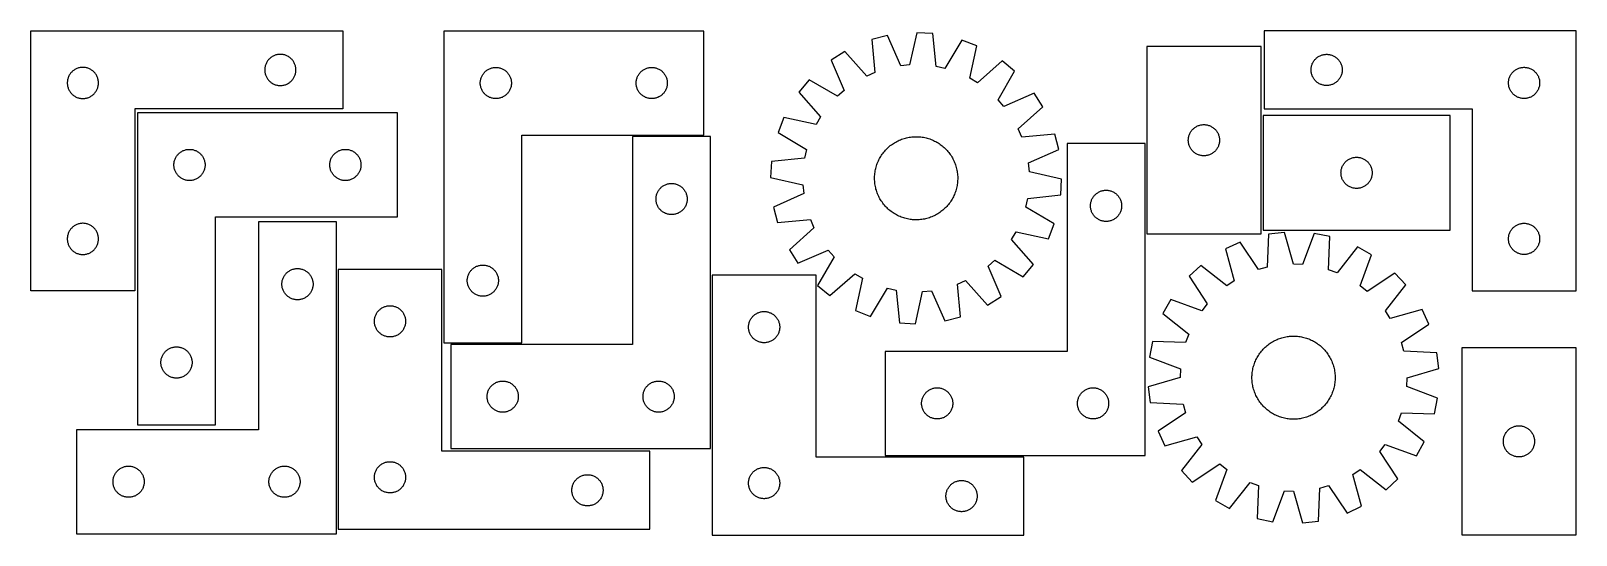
# Model space of a CAD drawing. Header units: millimetres. Extents: x 7 to 1493, y 7 to 492.
import ezdxf

# ---------------------------------------------------------------- set-up
doc = ezdxf.new("R2010")
doc.units = ezdxf.units.MM
doc.layers.add('CUT', color=7, linetype='CONTINUOUS', true_color=0x000000)

msp = doc.modelspace()

# ---------------------------------------------------------------- linework, layer by layer
at = {"layer": 'CUT'}
for p, q in [((6.630827, 491.53836), (306.630827, 491.53836)), ((6.630827, 241.53836), (6.630827, 491.53836)), ((306.630827, 491.53836), (306.630827, 416.53836)), ((404.001852, 491.441429), (404.001852, 191.441429)), ((654.001852, 491.441429), (404.001852, 491.441429)), ((654.001852, 391.441429), (654.001852, 491.441429)), ((1493.39101, 491.569372), (1193.39101, 491.569372)), ((1193.39101, 491.569372), (1193.39101, 416.569372)), ((1493.39101, 241.569372), (1493.39101, 491.569372)), ((830.759221, 487.108541), (815.866394, 483.244055)), ((815.866394, 483.244055), (818.76214, 451.61196)), ((843.609411, 458.05949), (830.759221, 487.108541)), ((859.164445, 489.866998), (852.143608, 458.888254)), ((874.522557, 488.940207), (859.164445, 489.866998)), ((877.767163, 457.341991), (874.522557, 488.940207)), ((902.38994, 482.785959), (886.139769, 455.49298)), ((916.709978, 477.15861), (902.38994, 482.785959)), ((910.031396, 446.104282), (916.709978, 477.15861)), ((1080.319358, 476.431178), (1080.319358, 296.431178)), ((1190.319358, 476.431178), (1080.319358, 476.431178)), ((1190.319358, 296.431178), (1190.319358, 476.431178)), ((233.576549, 461.426581), (233.213521, 460.744767)), ((233.974194, 462.088803), (233.576549, 461.426581)), ((234.405402, 462.729676), (233.974194, 462.088803)), ((234.86903, 463.347502), (234.405402, 462.729676)), ((235.363848, 463.940642), (234.86903, 463.347502)), ((235.888545, 464.507522), (235.363848, 463.940642)), ((236.441727, 465.04664), (235.888545, 464.507522)), ((237.02193, 465.556566), (236.441727, 465.04664)), ((237.627613, 466.035948), (237.02193, 465.556566)), ((238.257172, 466.483515), (237.627613, 466.035948)), ((238.908935, 466.898079), (238.257172, 466.483515)), ((239.581176, 467.278542), (238.908935, 466.898079)), ((240.272111, 467.623894), (239.581176, 467.278542)), ((240.979909, 467.933219), (240.272111, 467.623894)), ((241.702692, 468.205698), (240.979909, 467.933219)), ((242.438543, 468.440608), (241.702692, 468.205698)), ((243.185511, 468.637325), (242.438543, 468.440608)), ((243.941616, 468.795329), (243.185511, 468.637325)), ((244.704852, 468.9142), (243.941616, 468.795329)), ((245.473195, 468.993623), (244.704852, 468.9142)), ((246.244609, 469.033387), (245.473195, 468.993623)), ((247.017046, 469.033387), (246.244609, 469.033387)), ((247.788459, 468.993623), (247.017046, 469.033387)), ((248.556803, 468.9142), (247.788459, 468.993623)), ((249.320039, 468.795329), (248.556803, 468.9142)), ((250.076143, 468.637325), (249.320039, 468.795329)), ((250.823112, 468.440608), (250.076143, 468.637325)), ((251.558963, 468.205698), (250.823112, 468.440608)), ((252.281746, 467.933219), (251.558963, 468.205698)), ((252.989543, 467.623894), (252.281746, 467.933219)), ((253.680478, 467.278542), (252.989543, 467.623894)), ((254.352719, 466.898079), (253.680478, 467.278542)), ((255.004483, 466.483515), (254.352719, 466.898079)), ((255.634042, 466.035948), (255.004483, 466.483515)), ((256.239725, 465.556566), (255.634042, 466.035948)), ((256.819927, 465.04664), (256.239725, 465.556566)), ((257.37311, 464.507522), (256.819927, 465.04664)), ((257.897806, 463.940642), (257.37311, 464.507522)), ((258.392624, 463.347502), (257.897806, 463.940642)), ((258.856252, 462.729676), (258.392624, 463.347502)), ((259.287461, 462.088803), (258.856252, 462.729676)), ((259.685106, 461.426581), (259.287461, 462.088803)), ((260.048134, 460.744767), (259.685106, 461.426581)), ((789.703831, 471.842909), (776.734103, 463.565427)), ((776.734103, 463.565427), (789.262976, 434.376352)), ((810.901738, 448.186547), (789.703831, 471.842909)), ((941.311667, 462.694077), (917.422842, 441.758491)), ((953.191887, 452.917016), (941.311667, 462.694077)), ((1239.973703, 460.775778), (1240.336731, 461.457593)), ((1240.336731, 461.457593), (1240.734376, 462.119814)), ((1240.734376, 462.119814), (1241.165585, 462.760688)), ((1241.165585, 462.760688), (1241.629213, 463.378514)), ((1241.629213, 463.378514), (1242.124031, 463.971653)), ((1242.124031, 463.971653), (1242.648727, 464.538534)), ((1242.648727, 464.538534), (1243.20191, 465.077652)), ((1243.20191, 465.077652), (1243.782112, 465.587578)), ((1243.782112, 465.587578), (1244.387795, 466.06696)), ((1244.387795, 466.06696), (1245.017354, 466.514527)), ((1245.017354, 466.514527), (1245.669118, 466.929091)), ((1245.669118, 466.929091), (1246.341359, 467.309553)), ((1246.341359, 467.309553), (1247.032294, 467.654905)), ((1247.032294, 467.654905), (1247.740091, 467.964231)), ((1247.740091, 467.964231), (1248.462874, 468.23671)), ((1248.462874, 468.23671), (1249.198725, 468.47162)), ((1249.198725, 468.47162), (1249.945694, 468.668337)), ((1249.945694, 468.668337), (1250.701798, 468.826341)), ((1250.701798, 468.826341), (1251.465034, 468.945212)), ((1251.465034, 468.945212), (1252.233378, 469.024634)), ((1252.233378, 469.024634), (1253.004791, 469.064399)), ((1253.004791, 469.064399), (1253.777228, 469.064399)), ((1253.777228, 469.064399), (1254.548642, 469.024634)), ((1254.548642, 469.024634), (1255.316985, 468.945212)), ((1255.316985, 468.945212), (1256.080221, 468.826341)), ((1256.080221, 468.826341), (1256.836326, 468.668337)), ((1256.836326, 468.668337), (1257.583294, 468.47162)), ((1257.583294, 468.47162), (1258.319145, 468.23671)), ((1258.319145, 468.23671), (1259.041928, 467.964231)), ((1259.041928, 467.964231), (1259.749726, 467.654905)), ((1259.749726, 467.654905), (1260.440661, 467.309553)), ((1260.440661, 467.309553), (1261.112902, 466.929091)), ((1261.112902, 466.929091), (1261.764665, 466.514527)), ((1261.764665, 466.514527), (1262.394224, 466.06696)), ((1262.394224, 466.06696), (1262.999907, 465.587578)), ((1262.999907, 465.587578), (1263.58011, 465.077652)), ((1263.58011, 465.077652), (1264.133292, 464.538534)), ((1264.133292, 464.538534), (1264.657989, 463.971653)), ((1264.657989, 463.971653), (1265.152807, 463.378514)), ((1265.152807, 463.378514), (1265.616435, 462.760688)), ((1265.616435, 462.760688), (1266.047643, 462.119814)), ((1266.047643, 462.119814), (1266.445288, 461.457593)), ((1266.445288, 461.457593), (1266.808316, 460.775778)), ((42.341297, 446.100082), (42.125411, 445.358427)), ((42.595075, 446.829641), (42.341297, 446.100082)), ((42.886074, 447.545168), (42.595075, 446.829641)), ((43.213521, 448.244767), (42.886074, 447.545168)), ((43.576549, 448.926581), (43.213521, 448.244767)), ((43.974194, 449.588803), (43.576549, 448.926581)), ((44.405402, 450.229676), (43.974194, 449.588803)), ((44.86903, 450.847502), (44.405402, 450.229676)), ((45.363848, 451.440642), (44.86903, 450.847502)), ((45.888545, 452.007522), (45.363848, 451.440642)), ((46.441727, 452.54664), (45.888545, 452.007522)), ((47.02193, 453.056566), (46.441727, 452.54664)), ((47.627613, 453.535948), (47.02193, 453.056566)), ((48.257172, 453.983515), (47.627613, 453.535948)), ((48.908935, 454.398079), (48.257172, 453.983515)), ((49.581176, 454.778542), (48.908935, 454.398079)), ((50.272111, 455.123894), (49.581176, 454.778542)), ((50.979909, 455.433219), (50.272111, 455.123894)), ((51.702692, 455.705698), (50.979909, 455.433219)), ((52.438543, 455.940608), (51.702692, 455.705698)), ((53.185511, 456.137325), (52.438543, 455.940608)), ((53.941616, 456.295329), (53.185511, 456.137325)), ((54.704852, 456.4142), (53.941616, 456.295329)), ((55.473195, 456.493623), (54.704852, 456.4142)), ((56.244609, 456.533387), (55.473195, 456.493623)), ((57.017046, 456.533387), (56.244609, 456.533387)), ((57.788459, 456.493623), (57.017046, 456.533387)), ((58.556803, 456.4142), (57.788459, 456.493623)), ((59.320039, 456.295329), (58.556803, 456.4142)), ((60.076143, 456.137325), (59.320039, 456.295329)), ((60.823112, 455.940608), (60.076143, 456.137325)), ((61.558963, 455.705698), (60.823112, 455.940608)), ((62.281746, 455.433219), (61.558963, 455.705698)), ((62.989543, 455.123894), (62.281746, 455.433219)), ((63.680478, 454.778542), (62.989543, 455.123894)), ((64.352719, 454.398079), (63.680478, 454.778542)), ((65.004483, 453.983515), (64.352719, 454.398079)), ((65.634042, 453.535948), (65.004483, 453.983515)), ((66.239725, 453.056566), (65.634042, 453.535948)), ((66.819927, 452.54664), (66.239725, 453.056566)), ((67.37311, 452.007522), (66.819927, 452.54664)), ((67.897806, 451.440642), (67.37311, 452.007522)), ((68.392624, 450.847502), (67.897806, 451.440642)), ((68.856252, 450.229676), (68.392624, 450.847502)), ((69.287461, 449.588803), (68.856252, 450.229676)), ((69.685106, 448.926581), (69.287461, 449.588803)), ((70.048134, 448.244767), (69.685106, 448.926581)), ((70.375581, 447.545168), (70.048134, 448.244767)), ((70.66658, 446.829641), (70.375581, 447.545168)), ((70.920358, 446.100082), (70.66658, 446.829641)), ((71.136243, 445.358427), (70.920358, 446.100082)), ((231.650716, 454.810541), (231.630827, 454.03836)), ((231.630827, 454.03836), (231.650716, 453.266178)), ((231.710329, 455.580675), (231.650716, 454.810541)), ((231.650716, 453.266178), (231.710329, 452.496045)), ((231.809509, 456.346718), (231.710329, 455.580675)), ((231.710329, 452.496045), (231.809509, 451.730001)), ((231.947992, 457.106641), (231.809509, 456.346718)), ((231.809509, 451.730001), (231.947992, 450.970079)), ((232.125411, 457.858427), (231.947992, 457.106641)), ((231.947992, 450.970079), (232.125411, 450.218293)), ((232.341297, 458.600082), (232.125411, 457.858427)), ((232.125411, 450.218293), (232.341297, 449.476637)), ((232.595075, 459.329641), (232.341297, 458.600082)), ((232.341297, 449.476637), (232.595075, 448.747078)), ((232.886074, 460.045168), (232.595075, 459.329641)), ((232.595075, 448.747078), (232.886074, 448.031551)), ((233.213521, 460.744767), (232.886074, 460.045168)), ((232.886074, 448.031551), (233.213521, 447.331953)), ((233.213521, 447.331953), (233.576549, 446.650139)), ((233.576549, 446.650139), (233.974194, 445.987917)), ((259.287461, 445.987917), (259.685106, 446.650139)), ((259.685106, 446.650139), (260.048134, 447.331953)), ((260.375581, 460.045168), (260.048134, 460.744767)), ((260.048134, 447.331953), (260.375581, 448.031551)), ((260.66658, 459.329641), (260.375581, 460.045168)), ((260.375581, 448.031551), (260.66658, 448.747078)), ((260.920358, 458.600082), (260.66658, 459.329641)), ((260.66658, 448.747078), (260.920358, 449.476637)), ((261.136243, 457.858427), (260.920358, 458.600082)), ((260.920358, 449.476637), (261.136243, 450.218293)), ((261.313663, 457.106641), (261.136243, 457.858427)), ((261.136243, 450.218293), (261.313663, 450.970079)), ((261.452146, 456.346718), (261.313663, 457.106641)), ((261.313663, 450.970079), (261.452146, 451.730001)), ((261.551325, 455.580675), (261.452146, 456.346718)), ((261.452146, 451.730001), (261.551325, 452.496045)), ((261.610939, 454.810541), (261.551325, 455.580675)), ((261.551325, 452.496045), (261.610939, 453.266178)), ((261.630827, 454.03836), (261.610939, 454.810541)), ((261.610939, 453.266178), (261.630827, 454.03836)), ((439.599604, 445.633714), (439.834513, 446.369565)), ((439.834513, 446.369565), (440.106992, 447.092348)), ((440.106992, 447.092348), (440.416318, 447.800145)), ((440.416318, 447.800145), (440.76167, 448.49108)), ((440.76167, 448.49108), (441.142132, 449.163321)), ((441.142132, 449.163321), (441.556697, 449.815085)), ((441.556697, 449.815085), (442.004263, 450.444643)), ((442.004263, 450.444643), (442.483645, 451.050327)), ((442.483645, 451.050327), (442.993571, 451.630529)), ((442.993571, 451.630529), (443.53269, 452.183712)), ((443.53269, 452.183712), (444.09957, 452.708408)), ((444.09957, 452.708408), (444.69271, 453.203226)), ((444.69271, 453.203226), (445.310535, 453.666854)), ((445.310535, 453.666854), (445.951409, 454.098063)), ((445.951409, 454.098063), (446.613631, 454.495708)), ((446.613631, 454.495708), (447.295445, 454.858735)), ((447.295445, 454.858735), (447.995043, 455.186183)), ((447.995043, 455.186183), (448.710571, 455.477181)), ((448.710571, 455.477181), (449.440129, 455.73096)), ((449.440129, 455.73096), (450.181785, 455.946845)), ((450.181785, 455.946845), (450.933571, 456.124264)), ((450.933571, 456.124264), (451.693493, 456.262748)), ((451.693493, 456.262748), (452.459537, 456.361927)), ((452.459537, 456.361927), (453.229671, 456.42154)), ((453.229671, 456.42154), (454.001852, 456.441429)), ((454.001852, 456.441429), (454.774033, 456.42154)), ((454.774033, 456.42154), (455.544167, 456.361927)), ((455.544167, 456.361927), (456.310211, 456.262748)), ((456.310211, 456.262748), (457.070133, 456.124264)), ((457.070133, 456.124264), (457.821919, 455.946845)), ((457.821919, 455.946845), (458.563574, 455.73096)), ((458.563574, 455.73096), (459.293133, 455.477181)), ((459.293133, 455.477181), (460.00866, 455.186183)), ((460.00866, 455.186183), (460.708259, 454.858735)), ((460.708259, 454.858735), (461.390073, 454.495708)), ((461.390073, 454.495708), (462.052295, 454.098063)), ((462.052295, 454.098063), (462.693168, 453.666854)), ((462.693168, 453.666854), (463.310994, 453.203226)), ((463.310994, 453.203226), (463.904134, 452.708408)), ((463.904134, 452.708408), (464.471014, 452.183712)), ((464.471014, 452.183712), (465.010132, 451.630529)), ((465.010132, 451.630529), (465.520059, 451.050327)), ((465.520059, 451.050327), (465.999441, 450.444643)), ((465.999441, 450.444643), (466.447007, 449.815085)), ((466.447007, 449.815085), (466.861571, 449.163321)), ((466.861571, 449.163321), (467.242034, 448.49108)), ((467.242034, 448.49108), (467.587386, 447.800145)), ((467.587386, 447.800145), (467.896711, 447.092348)), ((467.896711, 447.092348), (468.16919, 446.369565)), ((468.16919, 446.369565), (468.4041, 445.633714)), ((589.599604, 445.633714), (589.834513, 446.369565)), ((589.834513, 446.369565), (590.106992, 447.092348)), ((590.106992, 447.092348), (590.416318, 447.800145)), ((590.416318, 447.800145), (590.76167, 448.49108)), ((590.76167, 448.49108), (591.142132, 449.163321)), ((591.142132, 449.163321), (591.556697, 449.815085)), ((591.556697, 449.815085), (592.004263, 450.444643)), ((592.004263, 450.444643), (592.483645, 451.050327)), ((592.483645, 451.050327), (592.993571, 451.630529)), ((592.993571, 451.630529), (593.53269, 452.183712)), ((593.53269, 452.183712), (594.09957, 452.708408)), ((594.09957, 452.708408), (594.69271, 453.203226)), ((594.69271, 453.203226), (595.310535, 453.666854)), ((595.310535, 453.666854), (595.951409, 454.098063)), ((595.951409, 454.098063), (596.613631, 454.495708)), ((596.613631, 454.495708), (597.295445, 454.858735)), ((597.295445, 454.858735), (597.995043, 455.186183)), ((597.995043, 455.186183), (598.710571, 455.477181)), ((598.710571, 455.477181), (599.440129, 455.73096)), ((599.440129, 455.73096), (600.181785, 455.946845)), ((600.181785, 455.946845), (600.933571, 456.124264)), ((600.933571, 456.124264), (601.693493, 456.262748)), ((601.693493, 456.262748), (602.459537, 456.361927)), ((602.459537, 456.361927), (603.229671, 456.42154)), ((603.229671, 456.42154), (604.001852, 456.441429)), ((604.001852, 456.441429), (604.774033, 456.42154)), ((604.774033, 456.42154), (605.544167, 456.361927)), ((605.544167, 456.361927), (606.310211, 456.262748)), ((606.310211, 456.262748), (607.070133, 456.124264)), ((607.070133, 456.124264), (607.821919, 455.946845)), ((607.821919, 455.946845), (608.563574, 455.73096)), ((608.563574, 455.73096), (609.293133, 455.477181)), ((609.293133, 455.477181), (610.00866, 455.186183)), ((610.00866, 455.186183), (610.708259, 454.858735)), ((610.708259, 454.858735), (611.390073, 454.495708)), ((611.390073, 454.495708), (612.052295, 454.098063)), ((612.052295, 454.098063), (612.693168, 453.666854)), ((612.693168, 453.666854), (613.310994, 453.203226)), ((613.310994, 453.203226), (613.904134, 452.708408)), ((613.904134, 452.708408), (614.471014, 452.183712)), ((614.471014, 452.183712), (615.010132, 451.630529)), ((615.010132, 451.630529), (615.520059, 451.050327)), ((615.520059, 451.050327), (615.999441, 450.444643)), ((615.999441, 450.444643), (616.447007, 449.815085)), ((616.447007, 449.815085), (616.861571, 449.163321)), ((616.861571, 449.163321), (617.242034, 448.49108)), ((617.242034, 448.49108), (617.587386, 447.800145)), ((617.587386, 447.800145), (617.896711, 447.092348)), ((617.896711, 447.092348), (618.16919, 446.369565)), ((618.16919, 446.369565), (618.4041, 445.633714)), ((818.76214, 451.61196), (810.901738, 448.186547)), ((852.143608, 458.888254), (843.609411, 458.05949)), ((886.139769, 455.49298), (877.767163, 457.341991)), ((917.422842, 441.758491), (910.031396, 446.104282)), ((937.243863, 425.44639), (953.191887, 452.917016)), ((1238.39101, 454.069372), (1238.410898, 454.841553)), ((1238.410898, 453.29719), (1238.39101, 454.069372)), ((1238.410898, 454.841553), (1238.470512, 455.611686)), ((1238.470512, 452.527057), (1238.410898, 453.29719)), ((1238.470512, 455.611686), (1238.569691, 456.37773)), ((1238.569691, 451.761013), (1238.470512, 452.527057)), ((1238.569691, 456.37773), (1238.708174, 457.137652)), ((1238.708174, 451.001091), (1238.569691, 451.761013)), ((1238.708174, 457.137652), (1238.885594, 457.889438)), ((1238.885594, 450.249305), (1238.708174, 451.001091)), ((1238.885594, 457.889438), (1239.101479, 458.631094)), ((1239.101479, 449.507649), (1238.885594, 450.249305)), ((1239.101479, 458.631094), (1239.355257, 459.360653)), ((1239.355257, 448.77809), (1239.101479, 449.507649)), ((1239.355257, 459.360653), (1239.646256, 460.07618)), ((1239.646256, 448.062563), (1239.355257, 448.77809)), ((1239.646256, 460.07618), (1239.973703, 460.775778)), ((1239.973703, 447.362965), (1239.646256, 448.062563)), ((1240.336731, 446.68115), (1239.973703, 447.362965)), ((1240.734376, 446.018929), (1240.336731, 446.68115)), ((1266.445288, 446.68115), (1266.047643, 446.018929)), ((1266.808316, 447.362965), (1266.445288, 446.68115)), ((1266.808316, 460.775778), (1267.135763, 460.07618)), ((1267.135763, 448.062563), (1266.808316, 447.362965)), ((1267.135763, 460.07618), (1267.426762, 459.360653)), ((1267.426762, 448.77809), (1267.135763, 448.062563)), ((1267.426762, 459.360653), (1267.68054, 458.631094)), ((1267.68054, 449.507649), (1267.426762, 448.77809)), ((1267.68054, 458.631094), (1267.896426, 457.889438)), ((1267.896426, 450.249305), (1267.68054, 449.507649)), ((1267.896426, 457.889438), (1268.073845, 457.137652)), ((1268.073845, 451.001091), (1267.896426, 450.249305)), ((1268.073845, 457.137652), (1268.212328, 456.37773)), ((1268.212328, 451.761013), (1268.073845, 451.001091)), ((1268.212328, 456.37773), (1268.311508, 455.611686)), ((1268.311508, 452.527057), (1268.212328, 451.761013)), ((1268.311508, 455.611686), (1268.371121, 454.841553)), ((1268.371121, 453.29719), (1268.311508, 452.527057)), ((1268.371121, 454.841553), (1268.39101, 454.069372)), ((1268.39101, 454.069372), (1268.371121, 453.29719)), ((1428.885594, 445.389438), (1429.101479, 446.131094)), ((1429.101479, 446.131094), (1429.355257, 446.860653)), ((1429.355257, 446.860653), (1429.646256, 447.57618)), ((1429.646256, 447.57618), (1429.973703, 448.275778)), ((1429.973703, 448.275778), (1430.336731, 448.957593)), ((1430.336731, 448.957593), (1430.734376, 449.619814)), ((1430.734376, 449.619814), (1431.165585, 450.260688)), ((1431.165585, 450.260688), (1431.629213, 450.878514)), ((1431.629213, 450.878514), (1432.124031, 451.471653)), ((1432.124031, 451.471653), (1432.648727, 452.038534)), ((1432.648727, 452.038534), (1433.20191, 452.577652)), ((1433.20191, 452.577652), (1433.782112, 453.087578)), ((1433.782112, 453.087578), (1434.387795, 453.56696)), ((1434.387795, 453.56696), (1435.017354, 454.014527)), ((1435.017354, 454.014527), (1435.669118, 454.429091)), ((1435.669118, 454.429091), (1436.341359, 454.809553)), ((1436.341359, 454.809553), (1437.032294, 455.154905)), ((1437.032294, 455.154905), (1437.740091, 455.464231)), ((1437.740091, 455.464231), (1438.462874, 455.73671)), ((1438.462874, 455.73671), (1439.198725, 455.97162)), ((1439.198725, 455.97162), (1439.945694, 456.168337)), ((1439.945694, 456.168337), (1440.701798, 456.326341)), ((1440.701798, 456.326341), (1441.465034, 456.445212)), ((1441.465034, 456.445212), (1442.233378, 456.524634)), ((1442.233378, 456.524634), (1443.004791, 456.564399)), ((1443.004791, 456.564399), (1443.777228, 456.564399)), ((1443.777228, 456.564399), (1444.548642, 456.524634)), ((1444.548642, 456.524634), (1445.316985, 456.445212)), ((1445.316985, 456.445212), (1446.080221, 456.326341)), ((1446.080221, 456.326341), (1446.836326, 456.168337)), ((1446.836326, 456.168337), (1447.583294, 455.97162)), ((1447.583294, 455.97162), (1448.319145, 455.73671)), ((1448.319145, 455.73671), (1449.041928, 455.464231)), ((1449.041928, 455.464231), (1449.749726, 455.154905)), ((1449.749726, 455.154905), (1450.440661, 454.809553)), ((1450.440661, 454.809553), (1451.112902, 454.429091)), ((1451.112902, 454.429091), (1451.764665, 454.014527)), ((1451.764665, 454.014527), (1452.394224, 453.56696)), ((1452.394224, 453.56696), (1452.999907, 453.087578)), ((1452.999907, 453.087578), (1453.58011, 452.577652)), ((1453.58011, 452.577652), (1454.133292, 452.038534)), ((1454.133292, 452.038534), (1454.657989, 451.471653)), ((1454.657989, 451.471653), (1455.152807, 450.878514)), ((1455.152807, 450.878514), (1455.616435, 450.260688)), ((1455.616435, 450.260688), (1456.047643, 449.619814)), ((1456.047643, 449.619814), (1456.445288, 448.957593)), ((1456.445288, 448.957593), (1456.808316, 448.275778)), ((1456.808316, 448.275778), (1457.135763, 447.57618)), ((1457.135763, 447.57618), (1457.426762, 446.860653)), ((1457.426762, 446.860653), (1457.68054, 446.131094)), ((1457.68054, 446.131094), (1457.896426, 445.389438)), ((41.650716, 442.310541), (41.630827, 441.53836)), ((41.630827, 441.53836), (41.650716, 440.766178)), ((41.710329, 443.080675), (41.650716, 442.310541)), ((41.650716, 440.766178), (41.710329, 439.996045)), ((41.809509, 443.846718), (41.710329, 443.080675)), ((41.710329, 439.996045), (41.809509, 439.230001)), ((41.947992, 444.606641), (41.809509, 443.846718)), ((41.809509, 439.230001), (41.947992, 438.470079)), ((42.125411, 445.358427), (41.947992, 444.606641)), ((41.947992, 438.470079), (42.125411, 437.718293)), ((42.125411, 437.718293), (42.341297, 436.976637)), ((42.341297, 436.976637), (42.595075, 436.247078)), ((42.595075, 436.247078), (42.886074, 435.531551)), ((42.886074, 435.531551), (43.213521, 434.831953)), ((43.213521, 434.831953), (43.576549, 434.150139)), ((43.576549, 434.150139), (43.974194, 433.487917)), ((43.974194, 433.487917), (44.405402, 432.847043)), ((44.405402, 432.847043), (44.86903, 432.229218)), ((44.86903, 432.229218), (45.363848, 431.636078)), ((45.363848, 431.636078), (45.888545, 431.069197)), ((67.37311, 431.069197), (67.897806, 431.636078)), ((67.897806, 431.636078), (68.392624, 432.229218)), ((68.392624, 432.229218), (68.856252, 432.847043)), ((68.856252, 432.847043), (69.287461, 433.487917)), ((69.287461, 433.487917), (69.685106, 434.150139)), ((69.685106, 434.150139), (70.048134, 434.831953)), ((70.048134, 434.831953), (70.375581, 435.531551)), ((70.375581, 435.531551), (70.66658, 436.247078)), ((70.66658, 436.247078), (70.920358, 436.976637)), ((70.920358, 436.976637), (71.136243, 437.718293)), ((71.313663, 444.606641), (71.136243, 445.358427)), ((71.136243, 437.718293), (71.313663, 438.470079)), ((71.452146, 443.846718), (71.313663, 444.606641)), ((71.313663, 438.470079), (71.452146, 439.230001)), ((71.551325, 443.080675), (71.452146, 443.846718)), ((71.452146, 439.230001), (71.551325, 439.996045)), ((71.610939, 442.310541), (71.551325, 443.080675)), ((71.551325, 439.996045), (71.610939, 440.766178)), ((71.630827, 441.53836), (71.610939, 442.310541)), ((71.610939, 440.766178), (71.630827, 441.53836)), ((233.974194, 445.987917), (234.405402, 445.347043)), ((234.405402, 445.347043), (234.86903, 444.729218)), ((234.86903, 444.729218), (235.363848, 444.136078)), ((235.363848, 444.136078), (235.888545, 443.569197)), ((235.888545, 443.569197), (236.441727, 443.030079)), ((236.441727, 443.030079), (237.02193, 442.520153)), ((237.02193, 442.520153), (237.627613, 442.040771)), ((237.627613, 442.040771), (238.257172, 441.593205)), ((238.257172, 441.593205), (238.908935, 441.17864)), ((238.908935, 441.17864), (239.581176, 440.798178)), ((239.581176, 440.798178), (240.272111, 440.452826)), ((240.272111, 440.452826), (240.979909, 440.1435)), ((240.979909, 440.1435), (241.702692, 439.871021)), ((241.702692, 439.871021), (242.438543, 439.636112)), ((242.438543, 439.636112), (243.185511, 439.439394)), ((243.185511, 439.439394), (243.941616, 439.28139)), ((243.941616, 439.28139), (244.704852, 439.16252)), ((244.704852, 439.16252), (245.473195, 439.083097)), ((245.473195, 439.083097), (246.244609, 439.043333)), ((246.244609, 439.043333), (247.017046, 439.043333)), ((247.017046, 439.043333), (247.788459, 439.083097)), ((247.788459, 439.083097), (248.556803, 439.16252)), ((248.556803, 439.16252), (249.320039, 439.28139)), ((249.320039, 439.28139), (250.076143, 439.439394)), ((250.076143, 439.439394), (250.823112, 439.636112)), ((250.823112, 439.636112), (251.558963, 439.871021)), ((251.558963, 439.871021), (252.281746, 440.1435)), ((252.281746, 440.1435), (252.989543, 440.452826)), ((252.989543, 440.452826), (253.680478, 440.798178)), ((253.680478, 440.798178), (254.352719, 441.17864)), ((254.352719, 441.17864), (255.004483, 441.593205)), ((255.004483, 441.593205), (255.634042, 442.040771)), ((255.634042, 442.040771), (256.239725, 442.520153)), ((256.239725, 442.520153), (256.819927, 443.030079)), ((256.819927, 443.030079), (257.37311, 443.569197)), ((257.37311, 443.569197), (257.897806, 444.136078)), ((257.897806, 444.136078), (258.392624, 444.729218)), ((258.392624, 444.729218), (258.856252, 445.347043)), ((258.856252, 445.347043), (259.287461, 445.987917)), ((439.006825, 441.827648), (439.046589, 442.599061)), ((439.006825, 441.05521), (439.006825, 441.827648)), ((439.046589, 440.283797), (439.006825, 441.05521)), ((439.046589, 442.599061), (439.126012, 443.367404)), ((439.126012, 439.515454), (439.046589, 440.283797)), ((439.126012, 443.367404), (439.244883, 444.13064)), ((439.244883, 438.752218), (439.126012, 439.515454)), ((439.244883, 444.13064), (439.402886, 444.886745)), ((439.402886, 437.996113), (439.244883, 438.752218)), ((439.402886, 444.886745), (439.599604, 445.633714)), ((439.599604, 437.249145), (439.402886, 437.996113)), ((439.834513, 436.513293), (439.599604, 437.249145)), ((440.106992, 435.790511), (439.834513, 436.513293)), ((440.416318, 435.082713), (440.106992, 435.790511)), ((440.76167, 434.391778), (440.416318, 435.082713)), ((441.142132, 433.719537), (440.76167, 434.391778)), ((441.556697, 433.067773), (441.142132, 433.719537)), ((442.004263, 432.438215), (441.556697, 433.067773)), ((442.483645, 431.832531), (442.004263, 432.438215)), ((442.993571, 431.252329), (442.483645, 431.832531)), ((443.53269, 430.699146), (442.993571, 431.252329)), ((465.010132, 431.252329), (464.471014, 430.699146)), ((465.520059, 431.832531), (465.010132, 431.252329)), ((465.999441, 432.438215), (465.520059, 431.832531)), ((466.447007, 433.067773), (465.999441, 432.438215)), ((466.861571, 433.719537), (466.447007, 433.067773)), ((467.242034, 434.391778), (466.861571, 433.719537)), ((467.587386, 435.082713), (467.242034, 434.391778)), ((467.896711, 435.790511), (467.587386, 435.082713)), ((468.16919, 436.513293), (467.896711, 435.790511)), ((468.4041, 437.249145), (468.16919, 436.513293)), ((468.4041, 445.633714), (468.600817, 444.886745)), ((468.600817, 437.996113), (468.4041, 437.249145)), ((468.600817, 444.886745), (468.758821, 444.13064)), ((468.758821, 438.752218), (468.600817, 437.996113)), ((468.758821, 444.13064), (468.877692, 443.367404)), ((468.877692, 439.515454), (468.758821, 438.752218)), ((468.877692, 443.367404), (468.957115, 442.599061)), ((468.957115, 440.283797), (468.877692, 439.515454)), ((468.957115, 442.599061), (468.996879, 441.827648)), ((468.996879, 441.05521), (468.957115, 440.283797)), ((468.996879, 441.827648), (468.996879, 441.05521)), ((589.006825, 441.827648), (589.046589, 442.599061)), ((589.006825, 441.05521), (589.006825, 441.827648)), ((589.046589, 440.283797), (589.006825, 441.05521)), ((589.046589, 442.599061), (589.126012, 443.367404)), ((589.126012, 439.515454), (589.046589, 440.283797)), ((589.126012, 443.367404), (589.244883, 444.13064)), ((589.244883, 438.752218), (589.126012, 439.515454)), ((589.244883, 444.13064), (589.402886, 444.886745)), ((589.402886, 437.996113), (589.244883, 438.752218)), ((589.402886, 444.886745), (589.599604, 445.633714)), ((589.599604, 437.249145), (589.402886, 437.996113)), ((589.834513, 436.513293), (589.599604, 437.249145)), ((590.106992, 435.790511), (589.834513, 436.513293)), ((590.416318, 435.082713), (590.106992, 435.790511)), ((590.76167, 434.391778), (590.416318, 435.082713)), ((591.142132, 433.719537), (590.76167, 434.391778)), ((591.556697, 433.067773), (591.142132, 433.719537)), ((592.004263, 432.438215), (591.556697, 433.067773)), ((592.483645, 431.832531), (592.004263, 432.438215)), ((592.993571, 431.252329), (592.483645, 431.832531)), ((593.53269, 430.699146), (592.993571, 431.252329)), ((615.010132, 431.252329), (614.471014, 430.699146)), ((615.520059, 431.832531), (615.010132, 431.252329)), ((615.999441, 432.438215), (615.520059, 431.832531)), ((616.447007, 433.067773), (615.999441, 432.438215)), ((616.861571, 433.719537), (616.447007, 433.067773)), ((617.242034, 434.391778), (616.861571, 433.719537)), ((617.587386, 435.082713), (617.242034, 434.391778)), ((617.896711, 435.790511), (617.587386, 435.082713)), ((618.16919, 436.513293), (617.896711, 435.790511)), ((618.4041, 437.249145), (618.16919, 436.513293)), ((618.4041, 445.633714), (618.600817, 444.886745)), ((618.600817, 437.996113), (618.4041, 437.249145)), ((618.600817, 444.886745), (618.758821, 444.13064)), ((618.758821, 438.752218), (618.600817, 437.996113)), ((618.758821, 444.13064), (618.877692, 443.367404)), ((618.877692, 439.515454), (618.758821, 438.752218)), ((618.877692, 443.367404), (618.957115, 442.599061)), ((618.957115, 440.283797), (618.877692, 439.515454)), ((618.957115, 442.599061), (618.996879, 441.827648)), ((618.996879, 441.05521), (618.957115, 440.283797)), ((618.996879, 441.827648), (618.996879, 441.05521)), ((755.375175, 444.637617), (745.598113, 432.757398)), ((745.598113, 432.757398), (766.533699, 408.868572)), ((782.8458, 428.689593), (755.375175, 444.637617)), ((789.262976, 434.376352), (782.8458, 428.689593)), ((972.119697, 431.558087), (942.930622, 419.029214)), ((980.397179, 418.588359), (972.119697, 431.558087)), ((1241.165585, 445.378055), (1240.734376, 446.018929)), ((1241.629213, 444.760229), (1241.165585, 445.378055)), ((1242.124031, 444.16709), (1241.629213, 444.760229)), ((1242.648727, 443.600209), (1242.124031, 444.16709)), ((1243.20191, 443.061091), (1242.648727, 443.600209)), ((1243.782112, 442.551165), (1243.20191, 443.061091)), ((1244.387795, 442.071783), (1243.782112, 442.551165)), ((1245.017354, 441.624216), (1244.387795, 442.071783)), ((1245.669118, 441.209652), (1245.017354, 441.624216)), ((1246.341359, 440.82919), (1245.669118, 441.209652)), ((1247.032294, 440.483838), (1246.341359, 440.82919)), ((1247.740091, 440.174512), (1247.032294, 440.483838)), ((1248.462874, 439.902033), (1247.740091, 440.174512)), ((1249.198725, 439.667123), (1248.462874, 439.902033)), ((1249.945694, 439.470406), (1249.198725, 439.667123)), ((1250.701798, 439.312402), (1249.945694, 439.470406)), ((1251.465034, 439.193531), (1250.701798, 439.312402)), ((1252.233378, 439.114109), (1251.465034, 439.193531)), ((1253.004791, 439.074344), (1252.233378, 439.114109)), ((1253.777228, 439.074344), (1253.004791, 439.074344)), ((1254.548642, 439.114109), (1253.777228, 439.074344)), ((1255.316985, 439.193531), (1254.548642, 439.114109)), ((1256.080221, 439.312402), (1255.316985, 439.193531)), ((1256.836326, 439.470406), (1256.080221, 439.312402)), ((1257.583294, 439.667123), (1256.836326, 439.470406)), ((1258.319145, 439.902033), (1257.583294, 439.667123)), ((1259.041928, 440.174512), (1258.319145, 439.902033)), ((1259.749726, 440.483838), (1259.041928, 440.174512)), ((1260.440661, 440.82919), (1259.749726, 440.483838)), ((1261.112902, 441.209652), (1260.440661, 440.82919)), ((1261.764665, 441.624216), (1261.112902, 441.209652)), ((1262.394224, 442.071783), (1261.764665, 441.624216)), ((1262.999907, 442.551165), (1262.394224, 442.071783)), ((1263.58011, 443.061091), (1262.999907, 442.551165)), ((1264.133292, 443.600209), (1263.58011, 443.061091)), ((1264.657989, 444.16709), (1264.133292, 443.600209)), ((1265.152807, 444.760229), (1264.657989, 444.16709)), ((1265.616435, 445.378055), (1265.152807, 444.760229)), ((1266.047643, 446.018929), (1265.616435, 445.378055)), ((1428.39101, 441.569372), (1428.410898, 442.341553)), ((1428.410898, 440.79719), (1428.39101, 441.569372)), ((1428.410898, 442.341553), (1428.470512, 443.111686)), ((1428.470512, 440.027057), (1428.410898, 440.79719)), ((1428.470512, 443.111686), (1428.569691, 443.87773)), ((1428.569691, 439.261013), (1428.470512, 440.027057)), ((1428.569691, 443.87773), (1428.708174, 444.637652)), ((1428.708174, 438.501091), (1428.569691, 439.261013)), ((1428.708174, 444.637652), (1428.885594, 445.389438)), ((1428.885594, 437.749305), (1428.708174, 438.501091)), ((1429.101479, 437.007649), (1428.885594, 437.749305)), ((1429.355257, 436.27809), (1429.101479, 437.007649)), ((1429.646256, 435.562563), (1429.355257, 436.27809)), ((1429.973703, 434.862965), (1429.646256, 435.562563)), ((1430.336731, 434.18115), (1429.973703, 434.862965)), ((1430.734376, 433.518929), (1430.336731, 434.18115)), ((1431.165585, 432.878055), (1430.734376, 433.518929)), ((1431.629213, 432.260229), (1431.165585, 432.878055)), ((1432.124031, 431.66709), (1431.629213, 432.260229)), ((1432.648727, 431.100209), (1432.124031, 431.66709)), ((1454.657989, 431.66709), (1454.133292, 431.100209)), ((1455.152807, 432.260229), (1454.657989, 431.66709)), ((1455.616435, 432.878055), (1455.152807, 432.260229)), ((1456.047643, 433.518929), (1455.616435, 432.878055)), ((1456.445288, 434.18115), (1456.047643, 433.518929)), ((1456.808316, 434.862965), (1456.445288, 434.18115)), ((1457.135763, 435.562563), (1456.808316, 434.862965)), ((1457.426762, 436.27809), (1457.135763, 435.562563)), ((1457.68054, 437.007649), (1457.426762, 436.27809)), ((1457.896426, 437.749305), (1457.68054, 437.007649)), ((1457.896426, 445.389438), (1458.073845, 444.637652)), ((1458.073845, 438.501091), (1457.896426, 437.749305)), ((1458.073845, 444.637652), (1458.212328, 443.87773)), ((1458.212328, 439.261013), (1458.073845, 438.501091)), ((1458.212328, 443.87773), (1458.311508, 443.111686)), ((1458.311508, 440.027057), (1458.212328, 439.261013)), ((1458.311508, 443.111686), (1458.371121, 442.341553)), ((1458.371121, 440.79719), (1458.311508, 440.027057)), ((1458.371121, 442.341553), (1458.39101, 441.569372)), ((1458.39101, 441.569372), (1458.371121, 440.79719)), ((45.888545, 431.069197), (46.441727, 430.530079)), ((46.441727, 430.530079), (47.02193, 430.020153)), ((47.02193, 430.020153), (47.627613, 429.540771)), ((47.627613, 429.540771), (48.257172, 429.093205)), ((48.257172, 429.093205), (48.908935, 428.67864)), ((48.908935, 428.67864), (49.581176, 428.298178)), ((49.581176, 428.298178), (50.272111, 427.952826)), ((50.272111, 427.952826), (50.979909, 427.6435)), ((50.979909, 427.6435), (51.702692, 427.371021)), ((51.702692, 427.371021), (52.438543, 427.136112)), ((52.438543, 427.136112), (53.185511, 426.939394)), ((53.185511, 426.939394), (53.941616, 426.78139)), ((53.941616, 426.78139), (54.704852, 426.66252)), ((54.704852, 426.66252), (55.473195, 426.583097)), ((55.473195, 426.583097), (56.244609, 426.543333)), ((56.244609, 426.543333), (57.017046, 426.543333)), ((57.017046, 426.543333), (57.788459, 426.583097)), ((57.788459, 426.583097), (58.556803, 426.66252)), ((58.556803, 426.66252), (59.320039, 426.78139)), ((59.320039, 426.78139), (60.076143, 426.939394)), ((60.076143, 426.939394), (60.823112, 427.136112)), ((60.823112, 427.136112), (61.558963, 427.371021)), ((61.558963, 427.371021), (62.281746, 427.6435)), ((62.281746, 427.6435), (62.989543, 427.952826)), ((62.989543, 427.952826), (63.680478, 428.298178)), ((63.680478, 428.298178), (64.352719, 428.67864)), ((64.352719, 428.67864), (65.004483, 429.093205)), ((65.004483, 429.093205), (65.634042, 429.540771)), ((65.634042, 429.540771), (66.239725, 430.020153)), ((66.239725, 430.020153), (66.819927, 430.530079)), ((66.819927, 430.530079), (67.37311, 431.069197)), ((306.630827, 416.53836), (106.630827, 416.53836)), ((106.630827, 416.53836), (106.630827, 241.53836)), ((444.09957, 430.17445), (443.53269, 430.699146)), ((444.69271, 429.679632), (444.09957, 430.17445)), ((445.310535, 429.216004), (444.69271, 429.679632)), ((445.951409, 428.784796), (445.310535, 429.216004)), ((446.613631, 428.387151), (445.951409, 428.784796)), ((447.295445, 428.024123), (446.613631, 428.387151)), ((447.995043, 427.696676), (447.295445, 428.024123)), ((448.710571, 427.405677), (447.995043, 427.696676)), ((449.440129, 427.151898), (448.710571, 427.405677)), ((450.181785, 426.936013), (449.440129, 427.151898)), ((450.933571, 426.758594), (450.181785, 426.936013)), ((451.693493, 426.620111), (450.933571, 426.758594)), ((452.459537, 426.520931), (451.693493, 426.620111)), ((453.229671, 426.461318), (452.459537, 426.520931)), ((454.001852, 426.441429), (453.229671, 426.461318)), ((454.774033, 426.461318), (454.001852, 426.441429)), ((455.544167, 426.520931), (454.774033, 426.461318)), ((456.310211, 426.620111), (455.544167, 426.520931)), ((457.070133, 426.758594), (456.310211, 426.620111)), ((457.821919, 426.936013), (457.070133, 426.758594)), ((458.563574, 427.151898), (457.821919, 426.936013)), ((459.293133, 427.405677), (458.563574, 427.151898)), ((460.00866, 427.696676), (459.293133, 427.405677)), ((460.708259, 428.024123), (460.00866, 427.696676)), ((461.390073, 428.387151), (460.708259, 428.024123)), ((462.052295, 428.784796), (461.390073, 428.387151)), ((462.693168, 429.216004), (462.052295, 428.784796)), ((463.310994, 429.679632), (462.693168, 429.216004)), ((463.904134, 430.17445), (463.310994, 429.679632)), ((464.471014, 430.699146), (463.904134, 430.17445)), ((594.09957, 430.17445), (593.53269, 430.699146)), ((594.69271, 429.679632), (594.09957, 430.17445)), ((595.310535, 429.216004), (594.69271, 429.679632)), ((595.951409, 428.784796), (595.310535, 429.216004)), ((596.613631, 428.387151), (595.951409, 428.784796)), ((597.295445, 428.024123), (596.613631, 428.387151)), ((597.995043, 427.696676), (597.295445, 428.024123)), ((598.710571, 427.405677), (597.995043, 427.696676)), ((599.440129, 427.151898), (598.710571, 427.405677)), ((600.181785, 426.936013), (599.440129, 427.151898)), ((600.933571, 426.758594), (600.181785, 426.936013)), ((601.693493, 426.620111), (600.933571, 426.758594)), ((602.459537, 426.520931), (601.693493, 426.620111)), ((603.229671, 426.461318), (602.459537, 426.520931)), ((604.001852, 426.441429), (603.229671, 426.461318)), ((604.774033, 426.461318), (604.001852, 426.441429)), ((605.544167, 426.520931), (604.774033, 426.461318)), ((606.310211, 426.620111), (605.544167, 426.520931)), ((607.070133, 426.758594), (606.310211, 426.620111)), ((607.821919, 426.936013), (607.070133, 426.758594)), ((608.563574, 427.151898), (607.821919, 426.936013)), ((609.293133, 427.405677), (608.563574, 427.151898)), ((610.00866, 427.696676), (609.293133, 427.405677)), ((610.708259, 428.024123), (610.00866, 427.696676)), ((611.390073, 428.387151), (610.708259, 428.024123)), ((612.052295, 428.784796), (611.390073, 428.387151)), ((612.693168, 429.216004), (612.052295, 428.784796)), ((613.310994, 429.679632), (612.693168, 429.216004)), ((613.904134, 430.17445), (613.310994, 429.679632)), ((614.471014, 430.699146), (613.904134, 430.17445)), ((942.930622, 419.029214), (937.243863, 425.44639)), ((956.740816, 397.390452), (980.397179, 418.588359)), ((1193.39101, 416.569372), (1393.39101, 416.569372)), ((1393.39101, 416.569372), (1393.39101, 241.569372)), ((1433.20191, 430.561091), (1432.648727, 431.100209)), ((1433.782112, 430.051165), (1433.20191, 430.561091)), ((1434.387795, 429.571783), (1433.782112, 430.051165)), ((1435.017354, 429.124216), (1434.387795, 429.571783)), ((1435.669118, 428.709652), (1435.017354, 429.124216)), ((1436.341359, 428.32919), (1435.669118, 428.709652)), ((1437.032294, 427.983838), (1436.341359, 428.32919)), ((1437.740091, 427.674512), (1437.032294, 427.983838)), ((1438.462874, 427.402033), (1437.740091, 427.674512)), ((1439.198725, 427.167123), (1438.462874, 427.402033)), ((1439.945694, 426.970406), (1439.198725, 427.167123)), ((1440.701798, 426.812402), (1439.945694, 426.970406)), ((1441.465034, 426.693531), (1440.701798, 426.812402)), ((1442.233378, 426.614109), (1441.465034, 426.693531)), ((1443.004791, 426.574344), (1442.233378, 426.614109)), ((1443.777228, 426.574344), (1443.004791, 426.574344)), ((1444.548642, 426.614109), (1443.777228, 426.574344)), ((1445.316985, 426.693531), (1444.548642, 426.614109)), ((1446.080221, 426.812402), (1445.316985, 426.693531)), ((1446.836326, 426.970406), (1446.080221, 426.812402)), ((1447.583294, 427.167123), (1446.836326, 426.970406)), ((1448.319145, 427.402033), (1447.583294, 427.167123)), ((1449.041928, 427.674512), (1448.319145, 427.402033)), ((1449.749726, 427.983838), (1449.041928, 427.674512)), ((1450.440661, 428.32919), (1449.749726, 427.983838)), ((1451.112902, 428.709652), (1450.440661, 428.32919)), ((1451.764665, 429.124216), (1451.112902, 428.709652)), ((1452.394224, 429.571783), (1451.764665, 429.124216)), ((1452.999907, 430.051165), (1452.394224, 429.571783)), ((1453.58011, 430.561091), (1452.999907, 430.051165)), ((1454.133292, 431.100209), (1453.58011, 430.561091)), ((109.219076, 412.68679), (109.219076, 112.68679)), ((359.219076, 412.68679), (109.219076, 412.68679)), ((359.219076, 312.68679), (359.219076, 412.68679)), ((731.13358, 408.155709), (725.506232, 393.83567)), ((762.187908, 401.477127), (731.13358, 408.155709)), ((766.533699, 408.868572), (762.187908, 401.477127)), ((1372.230057, 410.078643), (1192.230057, 410.078643)), ((1192.230057, 410.078643), (1192.230057, 300.078643)), ((1372.230057, 300.078643), (1372.230057, 410.078643)), ((479.001852, 191.441429), (479.001852, 391.441429)), ((479.001852, 391.441429), (654.001852, 391.441429)), ((660.610076, 389.880646), (585.610076, 389.880646)), ((585.610076, 389.880646), (585.610076, 189.880646)), ((660.610076, 89.880646), (660.610076, 389.880646)), ((725.506232, 393.83567), (752.79921, 377.585499)), ((842.155899, 386.411729), (843.311762, 386.904667)), ((843.311762, 386.904667), (844.482538, 387.361055)), ((844.482538, 387.361055), (845.667072, 387.780442)), ((845.667072, 387.780442), (846.864195, 388.162416)), ((846.864195, 388.162416), (848.072725, 388.506598)), ((848.072725, 388.506598), (849.29147, 388.81265)), ((849.29147, 388.81265), (850.519227, 389.080269)), ((850.519227, 389.080269), (851.754784, 389.309192)), ((851.754784, 389.309192), (852.996922, 389.499191)), ((852.996922, 389.499191), (854.244416, 389.65008)), ((854.244416, 389.65008), (855.496033, 389.761711)), ((855.496033, 389.761711), (856.750539, 389.833971)), ((856.750539, 389.833971), (858.006695, 389.866792)), ((858.006695, 389.866792), (859.263263, 389.860139)), ((859.263263, 389.860139), (860.519002, 389.814019)), ((860.519002, 389.814019), (861.772672, 389.728479)), ((861.772672, 389.728479), (863.023037, 389.603602)), ((863.023037, 389.603602), (864.268863, 389.439512)), ((864.268863, 389.439512), (865.50892, 389.236371)), ((865.50892, 389.236371), (866.741983, 388.994378)), ((866.741983, 388.994378), (867.966838, 388.713774)), ((867.966838, 388.713774), (869.182274, 388.394834)), ((869.182274, 388.394834), (870.387092, 388.037875)), ((870.387092, 388.037875), (871.580103, 387.643247)), ((871.580103, 387.643247), (872.76013, 387.21134)), ((872.76013, 387.21134), (873.926008, 386.742581)), ((873.926008, 386.742581), (875.076586, 386.237432)), ((960.166229, 389.53005), (956.740816, 397.390452)), ((991.798324, 392.425796), (960.166229, 389.53005)), ((995.662811, 377.532969), (991.798324, 392.425796)), ((1120.324331, 386.817397), (1120.364095, 387.58881)), ((1120.324331, 386.04496), (1120.324331, 386.817397)), ((1120.364095, 387.58881), (1120.443518, 388.357154)), ((1120.443518, 388.357154), (1120.562389, 389.12039)), ((1120.562389, 389.12039), (1120.720393, 389.876495)), ((1120.720393, 389.876495), (1120.91711, 390.623463)), ((1120.91711, 390.623463), (1121.15202, 391.359314)), ((1121.15202, 391.359314), (1121.424499, 392.082097)), ((1121.424499, 392.082097), (1121.733824, 392.789894)), ((1121.733824, 392.789894), (1122.079176, 393.48083)), ((1122.079176, 393.48083), (1122.459639, 394.15307)), ((1122.459639, 394.15307), (1122.874203, 394.804834)), ((1122.874203, 394.804834), (1123.32177, 395.434393)), ((1123.32177, 395.434393), (1123.801151, 396.040076)), ((1123.801151, 396.040076), (1124.311078, 396.620279)), ((1124.311078, 396.620279), (1124.850196, 397.173461)), ((1124.850196, 397.173461), (1125.417076, 397.698157)), ((1125.417076, 397.698157), (1126.010216, 398.192976)), ((1126.010216, 398.192976), (1126.628042, 398.656604)), ((1126.628042, 398.656604), (1127.268915, 399.087812)), ((1127.268915, 399.087812), (1127.931137, 399.485457)), ((1127.931137, 399.485457), (1128.612951, 399.848485)), ((1128.612951, 399.848485), (1129.31255, 400.175932)), ((1129.31255, 400.175932), (1130.028077, 400.466931)), ((1130.028077, 400.466931), (1130.757636, 400.720709)), ((1130.757636, 400.720709), (1131.499291, 400.936594)), ((1131.499291, 400.936594), (1132.251077, 401.114014)), ((1132.251077, 401.114014), (1133.011, 401.252497)), ((1133.011, 401.252497), (1133.777043, 401.351677)), ((1133.777043, 401.351677), (1134.547177, 401.41129)), ((1134.547177, 401.41129), (1135.319358, 401.431178)), ((1135.319358, 401.431178), (1136.09154, 401.41129)), ((1136.09154, 401.41129), (1136.861673, 401.351677)), ((1136.861673, 401.351677), (1137.627717, 401.252497)), ((1137.627717, 401.252497), (1138.387639, 401.114014)), ((1138.387639, 401.114014), (1139.139425, 400.936594)), ((1139.139425, 400.936594), (1139.881081, 400.720709)), ((1139.881081, 400.720709), (1140.610639, 400.466931)), ((1140.610639, 400.466931), (1141.326167, 400.175932)), ((1141.326167, 400.175932), (1142.025765, 399.848485)), ((1142.025765, 399.848485), (1142.707579, 399.485457)), ((1142.707579, 399.485457), (1143.369801, 399.087812)), ((1143.369801, 399.087812), (1144.010675, 398.656604)), ((1144.010675, 398.656604), (1144.6285, 398.192976)), ((1144.6285, 398.192976), (1145.22164, 397.698157)), ((1145.22164, 397.698157), (1145.788521, 397.173461)), ((1145.788521, 397.173461), (1146.327639, 396.620279)), ((1146.327639, 396.620279), (1146.837565, 396.040076)), ((1146.837565, 396.040076), (1147.316947, 395.434393)), ((1147.316947, 395.434393), (1147.764513, 394.804834)), ((1147.764513, 394.804834), (1148.179078, 394.15307)), ((1148.179078, 394.15307), (1148.55954, 393.48083)), ((1148.55954, 393.48083), (1148.904892, 392.789894)), ((1148.904892, 392.789894), (1149.214218, 392.082097)), ((1149.214218, 392.082097), (1149.486697, 391.359314)), ((1149.486697, 391.359314), (1149.721606, 390.623463)), ((1149.721606, 390.623463), (1149.918324, 389.876495)), ((1149.918324, 389.876495), (1150.076327, 389.12039)), ((1150.076327, 389.12039), (1150.195198, 388.357154)), ((1150.195198, 388.357154), (1150.274621, 387.58881)), ((1150.274621, 387.58881), (1150.314385, 386.817397)), ((1150.314385, 386.817397), (1150.314385, 386.04496)), ((147.221487, 371.690005), (147.700869, 372.295688)), ((147.700869, 372.295688), (148.210796, 372.875891)), ((148.210796, 372.875891), (148.749914, 373.429073)), ((148.749914, 373.429073), (149.316794, 373.953769)), ((149.316794, 373.953769), (149.909934, 374.448588)), ((149.909934, 374.448588), (150.52776, 374.912216)), ((150.52776, 374.912216), (151.168633, 375.343424)), ((151.168633, 375.343424), (151.830855, 375.741069)), ((151.830855, 375.741069), (152.512669, 376.104097)), ((152.512669, 376.104097), (153.212267, 376.431544)), ((153.212267, 376.431544), (153.927795, 376.722543)), ((153.927795, 376.722543), (154.657354, 376.976321)), ((154.657354, 376.976321), (155.399009, 377.192206)), ((155.399009, 377.192206), (156.150795, 377.369626)), ((156.150795, 377.369626), (156.910717, 377.508109)), ((156.910717, 377.508109), (157.676761, 377.607289)), ((157.676761, 377.607289), (158.446895, 377.666902)), ((158.446895, 377.666902), (159.219076, 377.68679)), ((159.219076, 377.68679), (159.991257, 377.666902)), ((159.991257, 377.666902), (160.761391, 377.607289)), ((160.761391, 377.607289), (161.527435, 377.508109)), ((161.527435, 377.508109), (162.287357, 377.369626)), ((162.287357, 377.369626), (163.039143, 377.192206)), ((163.039143, 377.192206), (163.780798, 376.976321)), ((163.780798, 376.976321), (164.510357, 376.722543)), ((164.510357, 376.722543), (165.225885, 376.431544)), ((165.225885, 376.431544), (165.925483, 376.104097)), ((165.925483, 376.104097), (166.607297, 375.741069)), ((166.607297, 375.741069), (167.269519, 375.343424)), ((167.269519, 375.343424), (167.910392, 374.912216)), ((167.910392, 374.912216), (168.528218, 374.448588)), ((168.528218, 374.448588), (169.121358, 373.953769)), ((169.121358, 373.953769), (169.688238, 373.429073)), ((169.688238, 373.429073), (170.227356, 372.875891)), ((170.227356, 372.875891), (170.737283, 372.295688)), ((170.737283, 372.295688), (171.216665, 371.690005)), ((297.221487, 371.690005), (297.700869, 372.295688)), ((297.700869, 372.295688), (298.210796, 372.875891)), ((298.210796, 372.875891), (298.749914, 373.429073)), ((298.749914, 373.429073), (299.316794, 373.953769)), ((299.316794, 373.953769), (299.909934, 374.448588)), ((299.909934, 374.448588), (300.52776, 374.912216)), ((300.52776, 374.912216), (301.168633, 375.343424)), ((301.168633, 375.343424), (301.830855, 375.741069)), ((301.830855, 375.741069), (302.512669, 376.104097)), ((302.512669, 376.104097), (303.212267, 376.431544)), ((303.212267, 376.431544), (303.927795, 376.722543)), ((303.927795, 376.722543), (304.657354, 376.976321)), ((304.657354, 376.976321), (305.399009, 377.192206)), ((305.399009, 377.192206), (306.150795, 377.369626)), ((306.150795, 377.369626), (306.910717, 377.508109)), ((306.910717, 377.508109), (307.676761, 377.607289)), ((307.676761, 377.607289), (308.446895, 377.666902)), ((308.446895, 377.666902), (309.219076, 377.68679)), ((309.219076, 377.68679), (309.991257, 377.666902)), ((309.991257, 377.666902), (310.761391, 377.607289)), ((310.761391, 377.607289), (311.527435, 377.508109)), ((311.527435, 377.508109), (312.287357, 377.369626)), ((312.287357, 377.369626), (313.039143, 377.192206)), ((313.039143, 377.192206), (313.780798, 376.976321)), ((313.780798, 376.976321), (314.510357, 376.722543)), ((314.510357, 376.722543), (315.225885, 376.431544)), ((315.225885, 376.431544), (315.925483, 376.104097)), ((315.925483, 376.104097), (316.607297, 375.741069)), ((316.607297, 375.741069), (317.269519, 375.343424)), ((317.269519, 375.343424), (317.910392, 374.912216)), ((317.910392, 374.912216), (318.528218, 374.448588)), ((318.528218, 374.448588), (319.121358, 373.953769)), ((319.121358, 373.953769), (319.688238, 373.429073)), ((319.688238, 373.429073), (320.227356, 372.875891)), ((320.227356, 372.875891), (320.737283, 372.295688)), ((320.737283, 372.295688), (321.216665, 371.690005)), ((752.79921, 377.585499), (750.950199, 369.212894)), ((824.428754, 370.949179), (825.107674, 372.006569)), ((825.107674, 372.006569), (825.819472, 373.042112)), ((825.819472, 373.042112), (826.563446, 374.054787)), ((826.563446, 374.054787), (827.338862, 375.043592)), ((827.338862, 375.043592), (828.144955, 376.007554)), ((828.144955, 376.007554), (828.980928, 376.94572)), ((828.980928, 376.94572), (829.845958, 377.857164)), ((829.845958, 377.857164), (830.73919, 378.740987)), ((830.73919, 378.740987), (831.659742, 379.596317)), ((831.659742, 379.596317), (832.606707, 380.42231)), ((832.606707, 380.42231), (833.57915, 381.21815)), ((833.57915, 381.21815), (834.576111, 381.983053)), ((834.576111, 381.983053), (835.596606, 382.716263)), ((835.596606, 382.716263), (836.639629, 383.417056)), ((836.639629, 383.417056), (837.704149, 384.084741)), ((837.704149, 384.084741), (838.789116, 384.71866)), ((838.789116, 384.71866), (839.89346, 385.318186)), ((839.89346, 385.318186), (841.01609, 385.882728)), ((841.01609, 385.882728), (842.155899, 386.411729)), ((875.076586, 386.237432), (876.21073, 385.696392)), ((876.21073, 385.696392), (877.32732, 385.119994)), ((877.32732, 385.119994), (878.425254, 384.508808)), ((878.425254, 384.508808), (879.503448, 383.863436)), ((879.503448, 383.863436), (880.560838, 383.184517)), ((880.560838, 383.184517), (881.596382, 382.472718)), ((881.596382, 382.472718), (882.609056, 381.728744)), ((882.609056, 381.728744), (883.597862, 380.953328)), ((883.597862, 380.953328), (884.561823, 380.147235)), ((884.561823, 380.147235), (885.499989, 379.311262)), ((885.499989, 379.311262), (886.411433, 378.446232)), ((886.411433, 378.446232), (887.295256, 377.553)), ((887.295256, 377.553), (888.150587, 376.632448)), ((888.150587, 376.632448), (888.976579, 375.685483)), ((888.976579, 375.685483), (889.77242, 374.71304)), ((889.77242, 374.71304), (890.537322, 373.716079)), ((890.537322, 373.716079), (891.270532, 372.695584)), ((891.270532, 372.695584), (891.971325, 371.652562)), ((966.61376, 364.68278), (995.662811, 377.532969)), ((1078.674041, 383.345246), (1003.674041, 383.345246)), ((1003.674041, 383.345246), (1003.674041, 183.345246)), ((1078.674041, 83.345246), (1078.674041, 383.345246)), ((1120.364095, 385.273547), (1120.324331, 386.04496)), ((1120.443518, 384.505203), (1120.364095, 385.273547)), ((1120.562389, 383.741967), (1120.443518, 384.505203)), ((1120.720393, 382.985862), (1120.562389, 383.741967)), ((1120.91711, 382.238894), (1120.720393, 382.985862)), ((1121.15202, 381.503043), (1120.91711, 382.238894)), ((1121.424499, 380.78026), (1121.15202, 381.503043)), ((1121.733824, 380.072463), (1121.424499, 380.78026)), ((1122.079176, 379.381527), (1121.733824, 380.072463)), ((1122.459639, 378.709286), (1122.079176, 379.381527)), ((1122.874203, 378.057523), (1122.459639, 378.709286)), ((1123.32177, 377.427964), (1122.874203, 378.057523)), ((1123.801151, 376.822281), (1123.32177, 377.427964)), ((1124.311078, 376.242078), (1123.801151, 376.822281)), ((1124.850196, 375.688896), (1124.311078, 376.242078)), ((1125.417076, 375.164199), (1124.850196, 375.688896)), ((1126.010216, 374.669381), (1125.417076, 375.164199)), ((1126.628042, 374.205753), (1126.010216, 374.669381)), ((1127.268915, 373.774545), (1126.628042, 374.205753)), ((1127.931137, 373.3769), (1127.268915, 373.774545)), ((1128.612951, 373.013872), (1127.931137, 373.3769)), ((1129.31255, 372.686425), (1128.612951, 373.013872)), ((1130.028077, 372.395426), (1129.31255, 372.686425)), ((1130.757636, 372.141648), (1130.028077, 372.395426)), ((1131.499291, 371.925763), (1130.757636, 372.141648)), ((1132.251077, 371.748343), (1131.499291, 371.925763)), ((1133.011, 371.60986), (1132.251077, 371.748343)), ((1138.387639, 371.748343), (1137.627717, 371.60986)), ((1139.139425, 371.925763), (1138.387639, 371.748343)), ((1139.881081, 372.141648), (1139.139425, 371.925763)), ((1140.610639, 372.395426), (1139.881081, 372.141648)), ((1141.326167, 372.686425), (1140.610639, 372.395426)), ((1142.025765, 373.013872), (1141.326167, 372.686425)), ((1142.707579, 373.3769), (1142.025765, 373.013872)), ((1143.369801, 373.774545), (1142.707579, 373.3769)), ((1144.010675, 374.205753), (1143.369801, 373.774545)), ((1144.6285, 374.669381), (1144.010675, 374.205753)), ((1145.22164, 375.164199), (1144.6285, 374.669381)), ((1145.788521, 375.688896), (1145.22164, 375.164199)), ((1146.327639, 376.242078), (1145.788521, 375.688896)), ((1146.837565, 376.822281), (1146.327639, 376.242078)), ((1147.316947, 377.427964), (1146.837565, 376.822281)), ((1147.764513, 378.057523), (1147.316947, 377.427964)), ((1148.179078, 378.709286), (1147.764513, 378.057523)), ((1148.55954, 379.381527), (1148.179078, 378.709286)), ((1148.904892, 380.072463), (1148.55954, 379.381527)), ((1149.214218, 380.78026), (1148.904892, 380.072463)), ((1149.486697, 381.503043), (1149.214218, 380.78026)), ((1149.721606, 382.238894), (1149.486697, 381.503043)), ((1149.918324, 382.985862), (1149.721606, 382.238894)), ((1150.076327, 383.741967), (1149.918324, 382.985862)), ((1150.195198, 384.505203), (1150.076327, 383.741967)), ((1150.274621, 385.273547), (1150.195198, 384.505203)), ((1150.314385, 386.04496), (1150.274621, 385.273547)), ((144.224049, 363.073009), (144.263813, 363.844422)), ((144.224049, 362.300572), (144.224049, 363.073009)), ((144.263813, 361.529159), (144.224049, 362.300572)), ((144.263813, 363.844422), (144.343236, 364.612766)), ((144.343236, 360.760815), (144.263813, 361.529159)), ((144.343236, 364.612766), (144.462107, 365.376002)), ((144.462107, 359.997579), (144.343236, 360.760815)), ((144.462107, 365.376002), (144.62011, 366.132107)), ((144.62011, 359.241474), (144.462107, 359.997579)), ((144.62011, 366.132107), (144.816828, 366.879075)), ((144.816828, 358.494506), (144.62011, 359.241474)), ((144.816828, 366.879075), (145.051738, 367.614926)), ((145.051738, 357.758655), (144.816828, 358.494506)), ((145.051738, 367.614926), (145.324216, 368.337709)), ((145.324216, 357.035872), (145.051738, 357.758655)), ((145.324216, 368.337709), (145.633542, 369.045506)), ((145.633542, 356.328075), (145.324216, 357.035872)), ((145.633542, 369.045506), (145.978894, 369.736442)), ((145.978894, 369.736442), (146.359357, 370.408682)), ((146.359357, 370.408682), (146.773921, 371.060446)), ((146.773921, 371.060446), (147.221487, 371.690005)), ((171.216665, 371.690005), (171.664231, 371.060446)), ((171.664231, 371.060446), (172.078795, 370.408682)), ((172.078795, 370.408682), (172.459258, 369.736442)), ((172.459258, 369.736442), (172.80461, 369.045506)), ((172.80461, 369.045506), (173.113936, 368.337709)), ((173.113936, 357.035872), (172.80461, 356.328075)), ((173.113936, 368.337709), (173.386414, 367.614926)), ((173.386414, 357.758655), (173.113936, 357.035872)), ((173.386414, 367.614926), (173.621324, 366.879075)), ((173.621324, 358.494506), (173.386414, 357.758655)), ((173.621324, 366.879075), (173.818042, 366.132107)), ((173.818042, 359.241474), (173.621324, 358.494506)), ((173.818042, 366.132107), (173.976045, 365.376002)), ((173.976045, 359.997579), (173.818042, 359.241474)), ((173.976045, 365.376002), (174.094916, 364.612766)), ((174.094916, 360.760815), (173.976045, 359.997579)), ((174.094916, 364.612766), (174.174339, 363.844422)), ((174.174339, 361.529159), (174.094916, 360.760815)), ((174.174339, 363.844422), (174.214103, 363.073009)), ((174.214103, 362.300572), (174.174339, 361.529159)), ((174.214103, 363.073009), (174.214103, 362.300572)), ((294.224049, 363.073009), (294.263813, 363.844422)), ((294.224049, 362.300572), (294.224049, 363.073009)), ((294.263813, 361.529159), (294.224049, 362.300572)), ((294.263813, 363.844422), (294.343236, 364.612766)), ((294.343236, 360.760815), (294.263813, 361.529159)), ((294.343236, 364.612766), (294.462107, 365.376002)), ((294.462107, 359.997579), (294.343236, 360.760815)), ((294.462107, 365.376002), (294.62011, 366.132107)), ((294.62011, 359.241474), (294.462107, 359.997579)), ((294.62011, 366.132107), (294.816828, 366.879075)), ((294.816828, 358.494506), (294.62011, 359.241474)), ((294.816828, 366.879075), (295.051738, 367.614926)), ((295.051738, 357.758655), (294.816828, 358.494506)), ((295.051738, 367.614926), (295.324216, 368.337709)), ((295.324216, 357.035872), (295.051738, 357.758655)), ((295.324216, 368.337709), (295.633542, 369.045506)), ((295.633542, 356.328075), (295.324216, 357.035872)), ((295.633542, 369.045506), (295.978894, 369.736442)), ((295.978894, 369.736442), (296.359357, 370.408682)), ((296.359357, 370.408682), (296.773921, 371.060446)), ((296.773921, 371.060446), (297.221487, 371.690005)), ((321.216665, 371.690005), (321.664231, 371.060446)), ((321.664231, 371.060446), (322.078795, 370.408682)), ((322.078795, 370.408682), (322.459258, 369.736442)), ((322.459258, 369.736442), (322.80461, 369.045506)), ((322.80461, 369.045506), (323.113936, 368.337709)), ((323.113936, 357.035872), (322.80461, 356.328075)), ((323.113936, 368.337709), (323.386414, 367.614926)), ((323.386414, 357.758655), (323.113936, 357.035872)), ((323.386414, 367.614926), (323.621324, 366.879075)), ((323.621324, 358.494506), (323.386414, 357.758655)), ((323.621324, 366.879075), (323.818042, 366.132107)), ((323.818042, 359.241474), (323.621324, 358.494506)), ((323.818042, 366.132107), (323.976045, 365.376002)), ((323.976045, 359.997579), (323.818042, 359.241474)), ((323.976045, 365.376002), (324.094916, 364.612766)), ((324.094916, 360.760815), (323.976045, 359.997579)), ((324.094916, 364.612766), (324.174339, 363.844422)), ((324.174339, 361.529159), (324.094916, 360.760815)), ((324.174339, 363.844422), (324.214103, 363.073009)), ((324.214103, 362.300572), (324.174339, 361.529159)), ((324.214103, 363.073009), (324.214103, 362.300572)), ((719.351983, 365.968287), (718.425192, 350.610175)), ((750.950199, 369.212894), (719.351983, 365.968287)), ((818.852678, 355.714594), (819.055819, 356.95465)), ((819.055819, 356.95465), (819.297812, 358.187714)), ((819.297812, 358.187714), (819.578416, 359.412568)), ((819.578416, 359.412568), (819.897356, 360.628004)), ((819.897356, 360.628004), (820.254316, 361.832822)), ((820.254316, 361.832822), (820.648944, 363.025833)), ((820.648944, 363.025833), (821.08085, 364.20586)), ((821.08085, 364.20586), (821.549609, 365.371738)), ((821.549609, 365.371738), (822.054758, 366.522317)), ((822.054758, 366.522317), (822.595799, 367.656461)), ((822.595799, 367.656461), (823.172196, 368.773051)), ((823.172196, 368.773051), (823.783382, 369.870984)), ((823.783382, 369.870984), (824.428754, 370.949179)), ((891.971325, 371.652562), (892.639011, 370.588042)), ((892.639011, 370.588042), (893.272929, 369.503074)), ((893.272929, 369.503074), (893.872456, 368.398731)), ((893.872456, 368.398731), (894.436998, 367.2761)), ((894.436998, 367.2761), (894.965999, 366.136291)), ((894.965999, 366.136291), (895.458936, 364.980428)), ((895.458936, 364.980428), (895.915324, 363.809652)), ((895.915324, 363.809652), (896.334712, 362.625118)), ((896.334712, 362.625118), (896.716685, 361.427995)), ((896.716685, 361.427995), (897.060868, 360.219465)), ((897.060868, 360.219465), (897.36692, 359.00072)), ((897.36692, 359.00072), (897.634539, 357.772963)), ((897.634539, 357.772963), (897.863461, 356.537406)), ((967.442523, 356.148582), (966.61376, 364.68278)), ((1133.777043, 371.51068), (1133.011, 371.60986)), ((1134.547177, 371.451067), (1133.777043, 371.51068)), ((1135.319358, 371.431178), (1134.547177, 371.451067)), ((1136.09154, 371.451067), (1135.319358, 371.431178)), ((1136.861673, 371.51068), (1136.09154, 371.451067)), ((1137.627717, 371.60986), (1136.861673, 371.51068)), ((1267.309559, 356.620958), (1267.408739, 357.387002)), ((1267.408739, 357.387002), (1267.547222, 358.146924)), ((1267.547222, 358.146924), (1267.724641, 358.89871)), ((1267.724641, 358.89871), (1267.940526, 359.640366)), ((1267.940526, 359.640366), (1268.194305, 360.369924)), ((1268.194305, 360.369924), (1268.485303, 361.085452)), ((1268.485303, 361.085452), (1268.812751, 361.78505)), ((1268.812751, 361.78505), (1269.175778, 362.466864)), ((1269.175778, 362.466864), (1269.573424, 363.129086)), ((1269.573424, 363.129086), (1270.004632, 363.76996)), ((1270.004632, 363.76996), (1270.46826, 364.387785)), ((1270.46826, 364.387785), (1270.963078, 364.980925)), ((1270.963078, 364.980925), (1271.487774, 365.547805)), ((1271.487774, 365.547805), (1272.040957, 366.086924)), ((1272.040957, 366.086924), (1272.621159, 366.59685)), ((1272.621159, 366.59685), (1273.226843, 367.076232)), ((1273.226843, 367.076232), (1273.856401, 367.523798)), ((1273.856401, 367.523798), (1274.508165, 367.938363)), ((1274.508165, 367.938363), (1275.180406, 368.318825)), ((1275.180406, 368.318825), (1275.871341, 368.664177)), ((1275.871341, 368.664177), (1276.579139, 368.973503)), ((1276.579139, 368.973503), (1277.301921, 369.245982)), ((1277.301921, 369.245982), (1278.037772, 369.480891)), ((1278.037772, 369.480891), (1278.784741, 369.677609)), ((1278.784741, 369.677609), (1279.540846, 369.835612)), ((1279.540846, 369.835612), (1280.304082, 369.954483)), ((1280.304082, 369.954483), (1281.072425, 370.033906)), ((1281.072425, 370.033906), (1281.843838, 370.07367)), ((1281.843838, 370.07367), (1282.616276, 370.07367)), ((1282.616276, 370.07367), (1283.387689, 370.033906)), ((1283.387689, 370.033906), (1284.156032, 369.954483)), ((1284.156032, 369.954483), (1284.919268, 369.835612)), ((1284.919268, 369.835612), (1285.675373, 369.677609)), ((1285.675373, 369.677609), (1286.422342, 369.480891)), ((1286.422342, 369.480891), (1287.158193, 369.245982)), ((1287.158193, 369.245982), (1287.880975, 368.973503)), ((1287.880975, 368.973503), (1288.588773, 368.664177)), ((1288.588773, 368.664177), (1289.279708, 368.318825)), ((1289.279708, 368.318825), (1289.951949, 367.938363)), ((1289.951949, 367.938363), (1290.603713, 367.523798)), ((1290.603713, 367.523798), (1291.233271, 367.076232)), ((1291.233271, 367.076232), (1291.838955, 366.59685)), ((1291.838955, 366.59685), (1292.419157, 366.086924)), ((1292.419157, 366.086924), (1292.97234, 365.547805)), ((1292.97234, 365.547805), (1293.497036, 364.980925)), ((1293.497036, 364.980925), (1293.991854, 364.387785)), ((1293.991854, 364.387785), (1294.455482, 363.76996)), ((1294.455482, 363.76996), (1294.88669, 363.129086)), ((1294.88669, 363.129086), (1295.284336, 362.466864)), ((1295.284336, 362.466864), (1295.647363, 361.78505)), ((1295.647363, 361.78505), (1295.974811, 361.085452)), ((1295.974811, 361.085452), (1296.265809, 360.369924)), ((1296.265809, 360.369924), (1296.519588, 359.640366)), ((1296.519588, 359.640366), (1296.735473, 358.89871)), ((1296.735473, 358.89871), (1296.912892, 358.146924)), ((1296.912892, 358.146924), (1297.051375, 357.387002)), ((1297.051375, 357.387002), (1297.150555, 356.620958)), ((145.978894, 355.637139), (145.633542, 356.328075)), ((146.359357, 354.964898), (145.978894, 355.637139)), ((146.773921, 354.313135), (146.359357, 354.964898)), ((147.221487, 353.683576), (146.773921, 354.313135)), ((147.700869, 353.077893), (147.221487, 353.683576)), ((148.210796, 352.49769), (147.700869, 353.077893)), ((148.749914, 351.944508), (148.210796, 352.49769)), ((149.316794, 351.419811), (148.749914, 351.944508)), ((149.909934, 350.924993), (149.316794, 351.419811)), ((150.52776, 350.461365), (149.909934, 350.924993)), ((151.168633, 350.030157), (150.52776, 350.461365)), ((151.830855, 349.632512), (151.168633, 350.030157)), ((152.512669, 349.269484), (151.830855, 349.632512)), ((153.212267, 348.942037), (152.512669, 349.269484)), ((153.927795, 348.651038), (153.212267, 348.942037)), ((154.657354, 348.39726), (153.927795, 348.651038)), ((155.399009, 348.181375), (154.657354, 348.39726)), ((156.150795, 348.003955), (155.399009, 348.181375)), ((156.910717, 347.865472), (156.150795, 348.003955)), ((157.676761, 347.766292), (156.910717, 347.865472)), ((158.446895, 347.706679), (157.676761, 347.766292)), ((159.219076, 347.68679), (158.446895, 347.706679)), ((159.991257, 347.706679), (159.219076, 347.68679)), ((160.761391, 347.766292), (159.991257, 347.706679)), ((161.527435, 347.865472), (160.761391, 347.766292)), ((162.287357, 348.003955), (161.527435, 347.865472)), ((163.039143, 348.181375), (162.287357, 348.003955)), ((163.780798, 348.39726), (163.039143, 348.181375)), ((164.510357, 348.651038), (163.780798, 348.39726)), ((165.225885, 348.942037), (164.510357, 348.651038)), ((165.925483, 349.269484), (165.225885, 348.942037)), ((166.607297, 349.632512), (165.925483, 349.269484)), ((167.269519, 350.030157), (166.607297, 349.632512)), ((167.910392, 350.461365), (167.269519, 350.030157)), ((168.528218, 350.924993), (167.910392, 350.461365)), ((169.121358, 351.419811), (168.528218, 350.924993)), ((169.688238, 351.944508), (169.121358, 351.419811)), ((170.227356, 352.49769), (169.688238, 351.944508)), ((170.737283, 353.077893), (170.227356, 352.49769)), ((171.216665, 353.683576), (170.737283, 353.077893)), ((171.664231, 354.313135), (171.216665, 353.683576)), ((172.078795, 354.964898), (171.664231, 354.313135)), ((172.459258, 355.637139), (172.078795, 354.964898)), ((172.80461, 356.328075), (172.459258, 355.637139)), ((295.978894, 355.637139), (295.633542, 356.328075)), ((296.359357, 354.964898), (295.978894, 355.637139)), ((296.773921, 354.313135), (296.359357, 354.964898)), ((297.221487, 353.683576), (296.773921, 354.313135)), ((297.700869, 353.077893), (297.221487, 353.683576)), ((298.210796, 352.49769), (297.700869, 353.077893)), ((298.749914, 351.944508), (298.210796, 352.49769)), ((299.316794, 351.419811), (298.749914, 351.944508)), ((299.909934, 350.924993), (299.316794, 351.419811)), ((300.52776, 350.461365), (299.909934, 350.924993)), ((301.168633, 350.030157), (300.52776, 350.461365)), ((301.830855, 349.632512), (301.168633, 350.030157)), ((302.512669, 349.269484), (301.830855, 349.632512)), ((303.212267, 348.942037), (302.512669, 349.269484)), ((303.927795, 348.651038), (303.212267, 348.942037)), ((304.657354, 348.39726), (303.927795, 348.651038)), ((305.399009, 348.181375), (304.657354, 348.39726)), ((306.150795, 348.003955), (305.399009, 348.181375)), ((306.910717, 347.865472), (306.150795, 348.003955)), ((307.676761, 347.766292), (306.910717, 347.865472)), ((308.446895, 347.706679), (307.676761, 347.766292)), ((309.219076, 347.68679), (308.446895, 347.706679)), ((309.991257, 347.706679), (309.219076, 347.68679)), ((310.761391, 347.766292), (309.991257, 347.706679)), ((311.527435, 347.865472), (310.761391, 347.766292)), ((312.287357, 348.003955), (311.527435, 347.865472)), ((313.039143, 348.181375), (312.287357, 348.003955)), ((313.780798, 348.39726), (313.039143, 348.181375)), ((314.510357, 348.651038), (313.780798, 348.39726)), ((315.225885, 348.942037), (314.510357, 348.651038)), ((315.925483, 349.269484), (315.225885, 348.942037)), ((316.607297, 349.632512), (315.925483, 349.269484)), ((317.269519, 350.030157), (316.607297, 349.632512)), ((317.910392, 350.461365), (317.269519, 350.030157)), ((318.528218, 350.924993), (317.910392, 350.461365)), ((319.121358, 351.419811), (318.528218, 350.924993)), ((319.688238, 351.944508), (319.121358, 351.419811)), ((320.227356, 352.49769), (319.688238, 351.944508)), ((320.737283, 353.077893), (320.227356, 352.49769)), ((321.216665, 353.683576), (320.737283, 353.077893)), ((321.664231, 354.313135), (321.216665, 353.683576)), ((322.078795, 354.964898), (321.664231, 354.313135)), ((322.459258, 355.637139), (322.078795, 354.964898)), ((322.80461, 356.328075), (322.459258, 355.637139)), ((613.800934, 341.642443), (614.41876, 342.106071)), ((614.41876, 342.106071), (615.059634, 342.53728)), ((615.059634, 342.53728), (615.721855, 342.934925)), ((615.721855, 342.934925), (616.40367, 343.297952)), ((616.40367, 343.297952), (617.103268, 343.6254)), ((617.103268, 343.6254), (617.818795, 343.916398)), ((617.818795, 343.916398), (618.548354, 344.170177)), ((618.548354, 344.170177), (619.29001, 344.386062)), ((619.29001, 344.386062), (620.041796, 344.563481)), ((620.041796, 344.563481), (620.801718, 344.701965)), ((620.801718, 344.701965), (621.567762, 344.801144)), ((621.567762, 344.801144), (622.337895, 344.860758)), ((622.337895, 344.860758), (623.110076, 344.880646)), ((623.110076, 344.880646), (623.882258, 344.860758)), ((623.882258, 344.860758), (624.652391, 344.801144)), ((624.652391, 344.801144), (625.418435, 344.701965)), ((625.418435, 344.701965), (626.178357, 344.563481)), ((626.178357, 344.563481), (626.930143, 344.386062)), ((626.930143, 344.386062), (627.671799, 344.170177)), ((627.671799, 344.170177), (628.401358, 343.916398)), ((628.401358, 343.916398), (629.116885, 343.6254)), ((629.116885, 343.6254), (629.816483, 343.297952)), ((629.816483, 343.297952), (630.498298, 342.934925)), ((630.498298, 342.934925), (631.160519, 342.53728)), ((631.160519, 342.53728), (631.801393, 342.106071)), ((631.801393, 342.106071), (632.419219, 341.642443)), ((718.425192, 350.610175), (749.403936, 343.589338)), ((749.403936, 343.589338), (750.2327, 335.055141)), ((818.425399, 349.452426), (818.432051, 350.708994)), ((818.458219, 348.196269), (818.425399, 349.452426)), ((818.432051, 350.708994), (818.478171, 351.964733)), ((818.53048, 346.941763), (818.458219, 348.196269)), ((818.478171, 351.964733), (818.563711, 353.218403)), ((818.64211, 345.690146), (818.53048, 346.941763)), ((818.563711, 353.218403), (818.688588, 354.468768)), ((818.792999, 344.442653), (818.64211, 345.690146)), ((818.688588, 354.468768), (818.852678, 355.714594)), ((818.982999, 343.200515), (818.792999, 344.442653)), ((819.211921, 341.964958), (818.982999, 343.200515)), ((897.79064, 342.783271), (897.548648, 341.550207)), ((897.993782, 344.023327), (897.79064, 342.783271)), ((897.863461, 356.537406), (898.053461, 355.295268)), ((898.157872, 345.269153), (897.993782, 344.023327)), ((898.053461, 355.295268), (898.20435, 354.047775)), ((898.282749, 346.519518), (898.157872, 345.269153)), ((898.20435, 354.047775), (898.31598, 352.796157)), ((898.368289, 347.773188), (898.282749, 346.519518)), ((898.31598, 352.796157), (898.388241, 351.541651)), ((898.414408, 349.028927), (898.368289, 347.773188)), ((898.388241, 351.541651), (898.421061, 350.285495)), ((898.421061, 350.285495), (898.414408, 349.028927)), ((998.421268, 349.127746), (967.442523, 356.148582)), ((997.494477, 333.769634), (998.421268, 349.127746)), ((1267.230057, 355.078643), (1267.249946, 355.850824)), ((1267.249946, 354.306462), (1267.230057, 355.078643)), ((1267.249946, 355.850824), (1267.309559, 356.620958)), ((1267.309559, 353.536328), (1267.249946, 354.306462)), ((1267.408739, 352.770284), (1267.309559, 353.536328)), ((1267.547222, 352.010362), (1267.408739, 352.770284)), ((1267.724641, 351.258576), (1267.547222, 352.010362)), ((1267.940526, 350.516921), (1267.724641, 351.258576)), ((1268.194305, 349.787362), (1267.940526, 350.516921)), ((1268.485303, 349.071835), (1268.194305, 349.787362)), ((1268.812751, 348.372236), (1268.485303, 349.071835)), ((1269.175778, 347.690422), (1268.812751, 348.372236)), ((1269.573424, 347.0282), (1269.175778, 347.690422)), ((1270.004632, 346.387327), (1269.573424, 347.0282)), ((1270.46826, 345.769501), (1270.004632, 346.387327)), ((1270.963078, 345.176361), (1270.46826, 345.769501)), ((1271.487774, 344.609481), (1270.963078, 345.176361)), ((1272.040957, 344.070363), (1271.487774, 344.609481)), ((1272.621159, 343.560436), (1272.040957, 344.070363)), ((1273.226843, 343.081054), (1272.621159, 343.560436)), ((1273.856401, 342.633488), (1273.226843, 343.081054)), ((1274.508165, 342.218924), (1273.856401, 342.633488)), ((1275.180406, 341.838461), (1274.508165, 342.218924)), ((1289.951949, 342.218924), (1289.279708, 341.838461)), ((1290.603713, 342.633488), (1289.951949, 342.218924)), ((1291.233271, 343.081054), (1290.603713, 342.633488)), ((1291.838955, 343.560436), (1291.233271, 343.081054)), ((1292.419157, 344.070363), (1291.838955, 343.560436)), ((1292.97234, 344.609481), (1292.419157, 344.070363)), ((1293.497036, 345.176361), (1292.97234, 344.609481)), ((1293.991854, 345.769501), (1293.497036, 345.176361)), ((1294.455482, 346.387327), (1293.991854, 345.769501)), ((1294.88669, 347.0282), (1294.455482, 346.387327)), ((1295.284336, 347.690422), (1294.88669, 347.0282)), ((1295.647363, 348.372236), (1295.284336, 347.690422)), ((1295.974811, 349.071835), (1295.647363, 348.372236)), ((1296.265809, 349.787362), (1295.974811, 349.071835)), ((1296.519588, 350.516921), (1296.265809, 349.787362)), ((1296.735473, 351.258576), (1296.519588, 350.516921)), ((1296.912892, 352.010362), (1296.735473, 351.258576)), ((1297.051375, 352.770284), (1296.912892, 352.010362)), ((1297.150555, 353.536328), (1297.051375, 352.770284)), ((1297.150555, 356.620958), (1297.210168, 355.850824)), ((1297.210168, 354.306462), (1297.150555, 353.536328)), ((1297.210168, 355.850824), (1297.230057, 355.078643)), ((1297.230057, 355.078643), (1297.210168, 354.306462)), ((608.115049, 330.266865), (608.154814, 331.038278)), ((608.115049, 329.494427), (608.115049, 330.266865)), ((608.154814, 328.723014), (608.115049, 329.494427)), ((608.154814, 331.038278), (608.234236, 331.806621)), ((608.234236, 327.954671), (608.154814, 328.723014)), ((608.234236, 331.806621), (608.353107, 332.569858)), ((608.353107, 327.191435), (608.234236, 327.954671)), ((608.353107, 332.569858), (608.511111, 333.325962)), ((608.511111, 326.43533), (608.353107, 327.191435)), ((608.511111, 333.325962), (608.707828, 334.072931)), ((608.707828, 334.072931), (608.942738, 334.808782)), ((608.942738, 334.808782), (609.215217, 335.531565)), ((609.215217, 335.531565), (609.524543, 336.239362)), ((609.524543, 336.239362), (609.869895, 336.930297)), ((609.869895, 336.930297), (610.250357, 337.602538)), ((610.250357, 337.602538), (610.664921, 338.254302)), ((610.664921, 338.254302), (611.112488, 338.88386)), ((611.112488, 338.88386), (611.59187, 339.489544)), ((611.59187, 339.489544), (612.101796, 340.069746)), ((612.101796, 340.069746), (612.640914, 340.622929)), ((612.640914, 340.622929), (613.207795, 341.147625)), ((613.207795, 341.147625), (613.800934, 341.642443)), ((632.419219, 341.642443), (633.012358, 341.147625)), ((633.012358, 341.147625), (633.579239, 340.622929)), ((633.579239, 340.622929), (634.118357, 340.069746)), ((634.118357, 340.069746), (634.628283, 339.489544)), ((634.628283, 339.489544), (635.107665, 338.88386)), ((635.107665, 338.88386), (635.555232, 338.254302)), ((635.555232, 338.254302), (635.969796, 337.602538)), ((635.969796, 337.602538), (636.350258, 336.930297)), ((636.350258, 336.930297), (636.69561, 336.239362)), ((636.69561, 336.239362), (637.004936, 335.531565)), ((637.004936, 335.531565), (637.277415, 334.808782)), ((637.277415, 334.808782), (637.512325, 334.072931)), ((637.512325, 334.072931), (637.709042, 333.325962)), ((637.709042, 333.325962), (637.867046, 332.569858)), ((637.867046, 327.191435), (637.709042, 326.43533)), ((637.867046, 332.569858), (637.985917, 331.806621)), ((637.985917, 327.954671), (637.867046, 327.191435)), ((637.985917, 331.806621), (638.065339, 331.038278)), ((638.065339, 328.723014), (637.985917, 327.954671)), ((638.065339, 331.038278), (638.105104, 330.266865)), ((638.105104, 329.494427), (638.065339, 328.723014)), ((638.105104, 330.266865), (638.105104, 329.494427)), ((750.2327, 335.055141), (721.183649, 322.204951)), ((819.47954, 340.737201), (819.211921, 341.964958)), ((819.785592, 339.518456), (819.47954, 340.737201)), ((820.129774, 338.309926), (819.785592, 339.518456)), ((820.511748, 337.112803), (820.129774, 338.309926)), ((820.931136, 335.928269), (820.511748, 337.112803)), ((821.387523, 334.757493), (820.931136, 335.928269)), ((821.880461, 333.60163), (821.387523, 334.757493)), ((822.409462, 332.461821), (821.880461, 333.60163)), ((822.974004, 331.33919), (822.409462, 332.461821)), ((823.57353, 330.234846), (822.974004, 331.33919)), ((824.207449, 329.149879), (823.57353, 330.234846)), ((824.875134, 328.085359), (824.207449, 329.149879)), ((825.575928, 327.042337), (824.875134, 328.085359)), ((891.738786, 327.731352), (891.026988, 326.695808)), ((892.417706, 328.788742), (891.738786, 327.731352)), ((893.063077, 329.866936), (892.417706, 328.788742)), ((893.674263, 330.96487), (893.063077, 329.866936)), ((894.250661, 332.08146), (893.674263, 330.96487)), ((894.791701, 333.215604), (894.250661, 332.08146)), ((895.29685, 334.366182), (894.791701, 333.215604)), ((895.765609, 335.532061), (895.29685, 334.366182)), ((896.197516, 336.712087), (895.765609, 335.532061)), ((896.592144, 337.905099), (896.197516, 336.712087)), ((896.949104, 339.109917), (896.592144, 337.905099)), ((897.268043, 340.325352), (896.949104, 339.109917)), ((897.548648, 341.550207), (897.268043, 340.325352)), ((964.047249, 322.152421), (965.89626, 330.525027)), ((965.89626, 330.525027), (997.494477, 333.769634)), ((1026.575076, 326.790562), (1026.771793, 327.53753)), ((1026.771793, 327.53753), (1027.006703, 328.273381)), ((1027.006703, 328.273381), (1027.279182, 328.996164)), ((1027.279182, 328.996164), (1027.588507, 329.703962)), ((1027.588507, 329.703962), (1027.933859, 330.394897)), ((1027.933859, 330.394897), (1028.314322, 331.067138)), ((1028.314322, 331.067138), (1028.728886, 331.718902)), ((1028.728886, 331.718902), (1029.176453, 332.34846)), ((1029.176453, 332.34846), (1029.655835, 332.954143)), ((1029.655835, 332.954143), (1030.165761, 333.534346)), ((1030.165761, 333.534346), (1030.704879, 334.087529)), ((1030.704879, 334.087529), (1031.27176, 334.612225)), ((1031.27176, 334.612225), (1031.864899, 335.107043)), ((1031.864899, 335.107043), (1032.482725, 335.570671)), ((1032.482725, 335.570671), (1033.123598, 336.001879)), ((1033.123598, 336.001879), (1033.78582, 336.399524)), ((1033.78582, 336.399524), (1034.467634, 336.762552)), ((1034.467634, 336.762552), (1035.167233, 337.089999)), ((1035.167233, 337.089999), (1035.88276, 337.380998)), ((1035.88276, 337.380998), (1036.612319, 337.634776)), ((1036.612319, 337.634776), (1037.353975, 337.850662)), ((1037.353975, 337.850662), (1038.10576, 338.028081)), ((1038.10576, 338.028081), (1038.865683, 338.166564)), ((1038.865683, 338.166564), (1039.631726, 338.265744)), ((1039.631726, 338.265744), (1040.40186, 338.325357)), ((1040.40186, 338.325357), (1041.174041, 338.345246)), ((1041.174041, 338.345246), (1041.946223, 338.325357)), ((1041.946223, 338.325357), (1042.716356, 338.265744)), ((1042.716356, 338.265744), (1043.4824, 338.166564)), ((1043.4824, 338.166564), (1044.242322, 338.028081)), ((1044.242322, 338.028081), (1044.994108, 337.850662)), ((1044.994108, 337.850662), (1045.735764, 337.634776)), ((1045.735764, 337.634776), (1046.465323, 337.380998)), ((1046.465323, 337.380998), (1047.18085, 337.089999)), ((1047.18085, 337.089999), (1047.880448, 336.762552)), ((1047.880448, 336.762552), (1048.562262, 336.399524)), ((1048.562262, 336.399524), (1049.224484, 336.001879)), ((1049.224484, 336.001879), (1049.865358, 335.570671)), ((1049.865358, 335.570671), (1050.483184, 335.107043)), ((1050.483184, 335.107043), (1051.076323, 334.612225)), ((1051.076323, 334.612225), (1051.643204, 334.087529)), ((1051.643204, 334.087529), (1052.182322, 333.534346)), ((1052.182322, 333.534346), (1052.692248, 332.954143)), ((1052.692248, 332.954143), (1053.17163, 332.34846)), ((1053.17163, 332.34846), (1053.619197, 331.718902)), ((1053.619197, 331.718902), (1054.033761, 331.067138)), ((1054.033761, 331.067138), (1054.414223, 330.394897)), ((1054.414223, 330.394897), (1054.759575, 329.703962)), ((1054.759575, 329.703962), (1055.068901, 328.996164)), ((1055.068901, 328.996164), (1055.34138, 328.273381)), ((1055.34138, 328.273381), (1055.576289, 327.53753)), ((1055.576289, 327.53753), (1055.773007, 326.790562)), ((1275.871341, 341.493109), (1275.180406, 341.838461)), ((1276.579139, 341.183784), (1275.871341, 341.493109)), ((1277.301921, 340.911305), (1276.579139, 341.183784)), ((1278.037772, 340.676395), (1277.301921, 340.911305)), ((1278.784741, 340.479678), (1278.037772, 340.676395)), ((1279.540846, 340.321674), (1278.784741, 340.479678)), ((1280.304082, 340.202803), (1279.540846, 340.321674)), ((1281.072425, 340.12338), (1280.304082, 340.202803)), ((1281.843838, 340.083616), (1281.072425, 340.12338)), ((1282.616276, 340.083616), (1281.843838, 340.083616)), ((1283.387689, 340.12338), (1282.616276, 340.083616)), ((1284.156032, 340.202803), (1283.387689, 340.12338)), ((1284.919268, 340.321674), (1284.156032, 340.202803)), ((1285.675373, 340.479678), (1284.919268, 340.321674)), ((1286.422342, 340.676395), (1285.675373, 340.479678)), ((1287.158193, 340.911305), (1286.422342, 340.676395)), ((1287.880975, 341.183784), (1287.158193, 340.911305)), ((1288.588773, 341.493109), (1287.880975, 341.183784)), ((1289.279708, 341.838461), (1288.588773, 341.493109)), ((184.219076, 112.68679), (184.219076, 312.68679)), ((184.219076, 312.68679), (359.219076, 312.68679)), ((608.707828, 325.688362), (608.511111, 326.43533)), ((608.942738, 324.95251), (608.707828, 325.688362)), ((609.215217, 324.229728), (608.942738, 324.95251)), ((609.524543, 323.52193), (609.215217, 324.229728)), ((609.869895, 322.830995), (609.524543, 323.52193)), ((610.250357, 322.158754), (609.869895, 322.830995)), ((610.664921, 321.50699), (610.250357, 322.158754)), ((611.112488, 320.877432), (610.664921, 321.50699)), ((611.59187, 320.271748), (611.112488, 320.877432)), ((612.101796, 319.691546), (611.59187, 320.271748)), ((612.640914, 319.138363), (612.101796, 319.691546)), ((613.207795, 318.613667), (612.640914, 319.138363)), ((613.800934, 318.118849), (613.207795, 318.613667)), ((614.41876, 317.655221), (613.800934, 318.118849)), ((615.059634, 317.224013), (614.41876, 317.655221)), ((615.721855, 316.826368), (615.059634, 317.224013)), ((616.40367, 316.46334), (615.721855, 316.826368)), ((617.103268, 316.135893), (616.40367, 316.46334)), ((617.818795, 315.844894), (617.103268, 316.135893)), ((618.548354, 315.591115), (617.818795, 315.844894)), ((619.29001, 315.37523), (618.548354, 315.591115)), ((620.041796, 315.197811), (619.29001, 315.37523)), ((620.801718, 315.059328), (620.041796, 315.197811)), ((621.567762, 314.960148), (620.801718, 315.059328)), ((622.337895, 314.900535), (621.567762, 314.960148)), ((623.110076, 314.880646), (622.337895, 314.900535)), ((623.882258, 314.900535), (623.110076, 314.880646)), ((624.652391, 314.960148), (623.882258, 314.900535)), ((625.418435, 315.059328), (624.652391, 314.960148)), ((626.178357, 315.197811), (625.418435, 315.059328)), ((626.930143, 315.37523), (626.178357, 315.197811)), ((627.671799, 315.591115), (626.930143, 315.37523)), ((628.401358, 315.844894), (627.671799, 315.591115)), ((629.116885, 316.135893), (628.401358, 315.844894)), ((629.816483, 316.46334), (629.116885, 316.135893)), ((630.498298, 316.826368), (629.816483, 316.46334)), ((631.160519, 317.224013), (630.498298, 316.826368)), ((631.801393, 317.655221), (631.160519, 317.224013)), ((632.419219, 318.118849), (631.801393, 317.655221)), ((633.012358, 318.613667), (632.419219, 318.118849)), ((633.579239, 319.138363), (633.012358, 318.613667)), ((634.118357, 319.691546), (633.579239, 319.138363)), ((634.628283, 320.271748), (634.118357, 319.691546)), ((635.107665, 320.877432), (634.628283, 320.271748)), ((635.555232, 321.50699), (635.107665, 320.877432)), ((635.969796, 322.158754), (635.555232, 321.50699)), ((636.350258, 322.830995), (635.969796, 322.158754)), ((636.69561, 323.52193), (636.350258, 322.830995)), ((637.004936, 324.229728), (636.69561, 323.52193)), ((637.277415, 324.95251), (637.004936, 324.229728)), ((637.512325, 325.688362), (637.277415, 324.95251)), ((637.709042, 326.43533), (637.512325, 325.688362)), ((721.183649, 322.204951), (725.048136, 307.312125)), ((826.309137, 326.021842), (825.575928, 327.042337)), ((827.07404, 325.024881), (826.309137, 326.021842)), ((827.86988, 324.052438), (827.07404, 325.024881)), ((828.695873, 323.105473), (827.86988, 324.052438)), ((829.551203, 322.18492), (828.695873, 323.105473)), ((830.435026, 321.291688), (829.551203, 322.18492)), ((831.346471, 320.426659), (830.435026, 321.291688)), ((832.284636, 319.590685), (831.346471, 320.426659)), ((833.248598, 318.784593), (832.284636, 319.590685)), ((834.237404, 318.009177), (833.248598, 318.784593)), ((835.250078, 317.265202), (834.237404, 318.009177)), ((836.285621, 316.553404), (835.250078, 317.265202)), ((837.343012, 315.874484), (836.285621, 316.553404)), ((838.421206, 315.229113), (837.343012, 315.874484)), ((839.519139, 314.617927), (838.421206, 315.229113)), ((840.635729, 314.041529), (839.519139, 314.617927)), ((841.769873, 313.500489), (840.635729, 314.041529)), ((842.920452, 312.99534), (841.769873, 313.500489)), ((844.08633, 312.526581), (842.920452, 312.99534)), ((845.266357, 312.094674), (844.08633, 312.526581)), ((872.363921, 312.376866), (871.179387, 311.957479)), ((873.534697, 312.833254), (872.363921, 312.376866)), ((874.69056, 313.326192), (873.534697, 312.833254)), ((875.83037, 313.855192), (874.69056, 313.326192)), ((876.953, 314.419734), (875.83037, 313.855192)), ((878.057344, 315.019261), (876.953, 314.419734)), ((879.142311, 315.653179), (878.057344, 315.019261)), ((880.206831, 316.320865), (879.142311, 315.653179)), ((881.249853, 317.021658), (880.206831, 316.320865)), ((882.270348, 317.754868), (881.249853, 317.021658)), ((883.267309, 318.51977), (882.270348, 317.754868)), ((884.239752, 319.315611), (883.267309, 318.51977)), ((885.186717, 320.141604), (884.239752, 319.315611)), ((886.10727, 320.996934), (885.186717, 320.141604)), ((887.000502, 321.880757), (886.10727, 320.996934)), ((887.865531, 322.792201), (887.000502, 321.880757)), ((888.701505, 323.730367), (887.865531, 322.792201)), ((889.507597, 324.694328), (888.701505, 323.730367)), ((890.283013, 325.683134), (889.507597, 324.694328)), ((891.026988, 326.695808), (890.283013, 325.683134)), ((991.340228, 305.90225), (964.047249, 322.152421)), ((1026.179014, 323.731464), (1026.218778, 324.502878)), ((1026.179014, 322.959027), (1026.179014, 323.731464)), ((1026.218778, 322.187614), (1026.179014, 322.959027)), ((1026.218778, 324.502878), (1026.298201, 325.271221)), ((1026.298201, 321.41927), (1026.218778, 322.187614)), ((1026.298201, 325.271221), (1026.417072, 326.034457)), ((1026.417072, 320.656034), (1026.298201, 321.41927)), ((1026.417072, 326.034457), (1026.575076, 326.790562)), ((1026.575076, 319.89993), (1026.417072, 320.656034)), ((1026.771793, 319.152961), (1026.575076, 319.89993)), ((1027.006703, 318.41711), (1026.771793, 319.152961)), ((1027.279182, 317.694327), (1027.006703, 318.41711)), ((1027.588507, 316.98653), (1027.279182, 317.694327)), ((1027.933859, 316.295595), (1027.588507, 316.98653)), ((1028.314322, 315.623354), (1027.933859, 316.295595)), ((1028.728886, 314.97159), (1028.314322, 315.623354)), ((1029.176453, 314.342032), (1028.728886, 314.97159)), ((1029.655835, 313.736348), (1029.176453, 314.342032)), ((1030.165761, 313.156146), (1029.655835, 313.736348)), ((1030.704879, 312.602963), (1030.165761, 313.156146)), ((1031.27176, 312.078267), (1030.704879, 312.602963)), ((1051.643204, 312.602963), (1051.076323, 312.078267)), ((1052.182322, 313.156146), (1051.643204, 312.602963)), ((1052.692248, 313.736348), (1052.182322, 313.156146)), ((1053.17163, 314.342032), (1052.692248, 313.736348)), ((1053.619197, 314.97159), (1053.17163, 314.342032)), ((1054.033761, 315.623354), (1053.619197, 314.97159)), ((1054.414223, 316.295595), (1054.033761, 315.623354)), ((1054.759575, 316.98653), (1054.414223, 316.295595)), ((1055.068901, 317.694327), (1054.759575, 316.98653)), ((1055.34138, 318.41711), (1055.068901, 317.694327)), ((1055.576289, 319.152961), (1055.34138, 318.41711)), ((1055.773007, 319.89993), (1055.576289, 319.152961)), ((1055.773007, 326.790562), (1055.931011, 326.034457)), ((1055.931011, 320.656034), (1055.773007, 319.89993)), ((1055.931011, 326.034457), (1056.049881, 325.271221)), ((1056.049881, 321.41927), (1055.931011, 320.656034)), ((1056.049881, 325.271221), (1056.129304, 324.502878)), ((1056.129304, 322.187614), (1056.049881, 321.41927)), ((1056.129304, 324.502878), (1056.169068, 323.731464)), ((1056.169068, 322.959027), (1056.129304, 322.187614)), ((1056.169068, 323.731464), (1056.169068, 322.959027)), ((42.886074, 297.545168), (42.595075, 296.829641)), ((43.213521, 298.244767), (42.886074, 297.545168)), ((43.576549, 298.926581), (43.213521, 298.244767)), ((43.974194, 299.588803), (43.576549, 298.926581)), ((44.405402, 300.229676), (43.974194, 299.588803)), ((44.86903, 300.847502), (44.405402, 300.229676)), ((45.363848, 301.440642), (44.86903, 300.847502)), ((45.888545, 302.007522), (45.363848, 301.440642)), ((46.441727, 302.54664), (45.888545, 302.007522)), ((47.02193, 303.056566), (46.441727, 302.54664)), ((47.627613, 303.535948), (47.02193, 303.056566)), ((48.257172, 303.983515), (47.627613, 303.535948)), ((48.908935, 304.398079), (48.257172, 303.983515)), ((49.581176, 304.778542), (48.908935, 304.398079)), ((50.272111, 305.123894), (49.581176, 304.778542)), ((50.979909, 305.433219), (50.272111, 305.123894)), ((51.702692, 305.705698), (50.979909, 305.433219)), ((52.438543, 305.940608), (51.702692, 305.705698)), ((53.185511, 306.137325), (52.438543, 305.940608)), ((53.941616, 306.295329), (53.185511, 306.137325)), ((54.704852, 306.4142), (53.941616, 306.295329)), ((55.473195, 306.493623), (54.704852, 306.4142)), ((56.244609, 306.533387), (55.473195, 306.493623)), ((57.017046, 306.533387), (56.244609, 306.533387)), ((57.788459, 306.493623), (57.017046, 306.533387)), ((58.556803, 306.4142), (57.788459, 306.493623)), ((59.320039, 306.295329), (58.556803, 306.4142)), ((60.076143, 306.137325), (59.320039, 306.295329)), ((60.823112, 305.940608), (60.076143, 306.137325)), ((61.558963, 305.705698), (60.823112, 305.940608)), ((62.281746, 305.433219), (61.558963, 305.705698)), ((62.989543, 305.123894), (62.281746, 305.433219)), ((63.680478, 304.778542), (62.989543, 305.123894)), ((64.352719, 304.398079), (63.680478, 304.778542)), ((65.004483, 303.983515), (64.352719, 304.398079)), ((65.634042, 303.535948), (65.004483, 303.983515)), ((66.239725, 303.056566), (65.634042, 303.535948)), ((66.819927, 302.54664), (66.239725, 303.056566)), ((67.37311, 302.007522), (66.819927, 302.54664)), ((67.897806, 301.440642), (67.37311, 302.007522)), ((68.392624, 300.847502), (67.897806, 301.440642)), ((68.856252, 300.229676), (68.392624, 300.847502)), ((69.287461, 299.588803), (68.856252, 300.229676)), ((69.685106, 298.926581), (69.287461, 299.588803)), ((70.048134, 298.244767), (69.685106, 298.926581)), ((70.375581, 297.545168), (70.048134, 298.244767)), ((70.66658, 296.829641), (70.375581, 297.545168)), ((300.627899, 308.017609), (225.627899, 308.017609)), ((225.627899, 308.017609), (225.627899, 108.017609)), ((300.627899, 8.017609), (300.627899, 308.017609)), ((725.048136, 307.312125), (756.68023, 310.207871)), ((760.105643, 302.347469), (736.449281, 281.149562)), ((756.68023, 310.207871), (760.105643, 302.347469)), ((846.459368, 311.700046), (845.266357, 312.094674)), ((847.664186, 311.343086), (846.459368, 311.700046)), ((848.879622, 311.024147), (847.664186, 311.343086)), ((850.104476, 310.743542), (848.879622, 311.024147)), ((851.33754, 310.50155), (850.104476, 310.743542)), ((852.577597, 310.298409), (851.33754, 310.50155)), ((853.823422, 310.134318), (852.577597, 310.298409)), ((855.073787, 310.009442), (853.823422, 310.134318)), ((856.327458, 309.923901), (855.073787, 310.009442)), ((857.583196, 309.877782), (856.327458, 309.923901)), ((858.839764, 309.871129), (857.583196, 309.877782)), ((860.095921, 309.903949), (858.839764, 309.871129)), ((861.350427, 309.97621), (860.095921, 309.903949)), ((862.602044, 310.08784), (861.350427, 309.97621)), ((863.849537, 310.23873), (862.602044, 310.08784)), ((865.091675, 310.428729), (863.849537, 310.23873)), ((866.327232, 310.657652), (865.091675, 310.428729)), ((867.554989, 310.925271), (866.327232, 310.657652)), ((868.773734, 311.231323), (867.554989, 310.925271)), ((869.982264, 311.575505), (868.773734, 311.231323)), ((871.179387, 311.957479), (869.982264, 311.575505)), ((950.31276, 290.869348), (954.658552, 298.260794)), ((954.658552, 298.260794), (985.71288, 291.582212)), ((985.71288, 291.582212), (991.340228, 305.90225)), ((1031.864899, 311.583449), (1031.27176, 312.078267)), ((1032.482725, 311.119821), (1031.864899, 311.583449)), ((1033.123598, 310.688612), (1032.482725, 311.119821)), ((1033.78582, 310.290967), (1033.123598, 310.688612)), ((1034.467634, 309.92794), (1033.78582, 310.290967)), ((1035.167233, 309.600492), (1034.467634, 309.92794)), ((1035.88276, 309.309493), (1035.167233, 309.600492)), ((1036.612319, 309.055715), (1035.88276, 309.309493)), ((1037.353975, 308.83983), (1036.612319, 309.055715)), ((1038.10576, 308.66241), (1037.353975, 308.83983)), ((1038.865683, 308.523927), (1038.10576, 308.66241)), ((1039.631726, 308.424748), (1038.865683, 308.523927)), ((1040.40186, 308.365134), (1039.631726, 308.424748)), ((1041.174041, 308.345246), (1040.40186, 308.365134)), ((1041.946223, 308.365134), (1041.174041, 308.345246)), ((1042.716356, 308.424748), (1041.946223, 308.365134)), ((1043.4824, 308.523927), (1042.716356, 308.424748)), ((1044.242322, 308.66241), (1043.4824, 308.523927)), ((1044.994108, 308.83983), (1044.242322, 308.66241)), ((1045.735764, 309.055715), (1044.994108, 308.83983)), ((1046.465323, 309.309493), (1045.735764, 309.055715)), ((1047.18085, 309.600492), (1046.465323, 309.309493)), ((1047.880448, 309.92794), (1047.18085, 309.600492)), ((1048.562262, 310.290967), (1047.880448, 309.92794)), ((1049.224484, 310.688612), (1048.562262, 310.290967)), ((1049.865358, 311.119821), (1049.224484, 310.688612)), ((1050.483184, 311.583449), (1049.865358, 311.119821)), ((1051.076323, 312.078267), (1050.483184, 311.583449)), ((1192.230057, 300.078643), (1372.230057, 300.078643)), ((1212.838207, 297.843863), (1197.558021, 296.042063)), ((1221.61562, 267.316305), (1212.838207, 297.843863)), ((1429.355257, 296.860653), (1429.646256, 297.57618)), ((1429.646256, 297.57618), (1429.973703, 298.275778)), ((1429.973703, 298.275778), (1430.336731, 298.957593)), ((1430.336731, 298.957593), (1430.734376, 299.619814)), ((1430.734376, 299.619814), (1431.165585, 300.260688)), ((1431.165585, 300.260688), (1431.629213, 300.878514)), ((1431.629213, 300.878514), (1432.124031, 301.471653)), ((1432.124031, 301.471653), (1432.648727, 302.038534)), ((1432.648727, 302.038534), (1433.20191, 302.577652)), ((1433.20191, 302.577652), (1433.782112, 303.087578)), ((1433.782112, 303.087578), (1434.387795, 303.56696)), ((1434.387795, 303.56696), (1435.017354, 304.014527)), ((1435.017354, 304.014527), (1435.669118, 304.429091)), ((1435.669118, 304.429091), (1436.341359, 304.809553)), ((1436.341359, 304.809553), (1437.032294, 305.154905)), ((1437.032294, 305.154905), (1437.740091, 305.464231)), ((1437.740091, 305.464231), (1438.462874, 305.73671)), ((1438.462874, 305.73671), (1439.198725, 305.97162)), ((1439.198725, 305.97162), (1439.945694, 306.168337)), ((1439.945694, 306.168337), (1440.701798, 306.326341)), ((1440.701798, 306.326341), (1441.465034, 306.445212)), ((1441.465034, 306.445212), (1442.233378, 306.524634)), ((1442.233378, 306.524634), (1443.004791, 306.564399)), ((1443.004791, 306.564399), (1443.777228, 306.564399)), ((1443.777228, 306.564399), (1444.548642, 306.524634)), ((1444.548642, 306.524634), (1445.316985, 306.445212)), ((1445.316985, 306.445212), (1446.080221, 306.326341)), ((1446.080221, 306.326341), (1446.836326, 306.168337)), ((1446.836326, 306.168337), (1447.583294, 305.97162)), ((1447.583294, 305.97162), (1448.319145, 305.73671)), ((1448.319145, 305.73671), (1449.041928, 305.464231)), ((1449.041928, 305.464231), (1449.749726, 305.154905)), ((1449.749726, 305.154905), (1450.440661, 304.809553)), ((1450.440661, 304.809553), (1451.112902, 304.429091)), ((1451.112902, 304.429091), (1451.764665, 304.014527)), ((1451.764665, 304.014527), (1452.394224, 303.56696)), ((1452.394224, 303.56696), (1452.999907, 303.087578)), ((1452.999907, 303.087578), (1453.58011, 302.577652)), ((1453.58011, 302.577652), (1454.133292, 302.038534)), ((1454.133292, 302.038534), (1454.657989, 301.471653)), ((1454.657989, 301.471653), (1455.152807, 300.878514)), ((1455.152807, 300.878514), (1455.616435, 300.260688)), ((1455.616435, 300.260688), (1456.047643, 299.619814)), ((1456.047643, 299.619814), (1456.445288, 298.957593)), ((1456.445288, 298.957593), (1456.808316, 298.275778)), ((1456.808316, 298.275778), (1457.135763, 297.57618)), ((1457.135763, 297.57618), (1457.426762, 296.860653)), ((41.650716, 292.310541), (41.630827, 291.53836)), ((41.630827, 291.53836), (41.650716, 290.766178)), ((41.710329, 293.080675), (41.650716, 292.310541)), ((41.650716, 290.766178), (41.710329, 289.996045)), ((41.809509, 293.846718), (41.710329, 293.080675)), ((41.710329, 289.996045), (41.809509, 289.230001)), ((41.947992, 294.606641), (41.809509, 293.846718)), ((41.809509, 289.230001), (41.947992, 288.470079)), ((42.125411, 295.358427), (41.947992, 294.606641)), ((41.947992, 288.470079), (42.125411, 287.718293)), ((42.341297, 296.100082), (42.125411, 295.358427)), ((42.125411, 287.718293), (42.341297, 286.976637)), ((42.595075, 296.829641), (42.341297, 296.100082)), ((42.341297, 286.976637), (42.595075, 286.247078)), ((42.595075, 286.247078), (42.886074, 285.531551)), ((42.886074, 285.531551), (43.213521, 284.831953)), ((43.213521, 284.831953), (43.576549, 284.150139)), ((43.576549, 284.150139), (43.974194, 283.487917)), ((43.974194, 283.487917), (44.405402, 282.847043)), ((44.405402, 282.847043), (44.86903, 282.229218)), ((68.392624, 282.229218), (68.856252, 282.847043)), ((68.856252, 282.847043), (69.287461, 283.487917)), ((69.287461, 283.487917), (69.685106, 284.150139)), ((69.685106, 284.150139), (70.048134, 284.831953)), ((70.048134, 284.831953), (70.375581, 285.531551)), ((70.375581, 285.531551), (70.66658, 286.247078)), ((70.920358, 296.100082), (70.66658, 296.829641)), ((70.66658, 286.247078), (70.920358, 286.976637)), ((71.136243, 295.358427), (70.920358, 296.100082)), ((70.920358, 286.976637), (71.136243, 287.718293)), ((71.313663, 294.606641), (71.136243, 295.358427)), ((71.136243, 287.718293), (71.313663, 288.470079)), ((71.452146, 293.846718), (71.313663, 294.606641)), ((71.313663, 288.470079), (71.452146, 289.230001)), ((71.551325, 293.080675), (71.452146, 293.846718)), ((71.452146, 289.230001), (71.551325, 289.996045)), ((71.610939, 292.310541), (71.551325, 293.080675)), ((71.551325, 289.996045), (71.610939, 290.766178)), ((71.630827, 291.53836), (71.610939, 292.310541)), ((71.610939, 290.766178), (71.630827, 291.53836)), ((971.248346, 266.980523), (950.31276, 290.869348)), ((1080.319358, 296.431178), (1190.319358, 296.431178)), ((1170.087296, 288.307397), (1156.111762, 281.871947)), ((1187.868646, 261.986335), (1170.087296, 288.307397)), ((1197.558021, 296.042063), (1196.122078, 264.310174)), ((1241.354562, 296.711047), (1230.183207, 266.975957)), ((1256.443669, 293.702823), (1241.354562, 296.711047)), ((1255.357951, 261.95702), (1256.443669, 293.702823)), ((1283.214276, 283.813412), (1263.401037, 258.9858)), ((1296.635276, 276.289631), (1283.214276, 283.813412)), ((1428.39101, 291.569372), (1428.410898, 292.341553)), ((1428.410898, 290.79719), (1428.39101, 291.569372)), ((1428.410898, 292.341553), (1428.470512, 293.111686)), ((1428.470512, 290.027057), (1428.410898, 290.79719)), ((1428.470512, 293.111686), (1428.569691, 293.87773)), ((1428.569691, 289.261013), (1428.470512, 290.027057)), ((1428.569691, 293.87773), (1428.708174, 294.637652)), ((1428.708174, 288.501091), (1428.569691, 289.261013)), ((1428.708174, 294.637652), (1428.885594, 295.389438)), ((1428.885594, 287.749305), (1428.708174, 288.501091)), ((1428.885594, 295.389438), (1429.101479, 296.131094)), ((1429.101479, 287.007649), (1428.885594, 287.749305)), ((1429.101479, 296.131094), (1429.355257, 296.860653)), ((1429.355257, 286.27809), (1429.101479, 287.007649)), ((1429.646256, 285.562563), (1429.355257, 286.27809)), ((1429.973703, 284.862965), (1429.646256, 285.562563)), ((1430.336731, 284.18115), (1429.973703, 284.862965)), ((1430.734376, 283.518929), (1430.336731, 284.18115)), ((1431.165585, 282.878055), (1430.734376, 283.518929)), ((1431.629213, 282.260229), (1431.165585, 282.878055)), ((1455.616435, 282.878055), (1455.152807, 282.260229)), ((1456.047643, 283.518929), (1455.616435, 282.878055)), ((1456.445288, 284.18115), (1456.047643, 283.518929)), ((1456.808316, 284.862965), (1456.445288, 284.18115)), ((1457.135763, 285.562563), (1456.808316, 284.862965)), ((1457.426762, 286.27809), (1457.135763, 285.562563)), ((1457.426762, 296.860653), (1457.68054, 296.131094)), ((1457.68054, 287.007649), (1457.426762, 286.27809)), ((1457.68054, 296.131094), (1457.896426, 295.389438)), ((1457.896426, 287.749305), (1457.68054, 287.007649)), ((1457.896426, 295.389438), (1458.073845, 294.637652)), ((1458.073845, 288.501091), (1457.896426, 287.749305)), ((1458.073845, 294.637652), (1458.212328, 293.87773)), ((1458.212328, 289.261013), (1458.073845, 288.501091)), ((1458.212328, 293.87773), (1458.311508, 293.111686)), ((1458.311508, 290.027057), (1458.212328, 289.261013)), ((1458.311508, 293.111686), (1458.371121, 292.341553)), ((1458.371121, 290.79719), (1458.311508, 290.027057)), ((1458.371121, 292.341553), (1458.39101, 291.569372)), ((1458.39101, 291.569372), (1458.371121, 290.79719)), ((44.86903, 282.229218), (45.363848, 281.636078)), ((45.363848, 281.636078), (45.888545, 281.069197)), ((45.888545, 281.069197), (46.441727, 280.530079)), ((46.441727, 280.530079), (47.02193, 280.020153)), ((47.02193, 280.020153), (47.627613, 279.540771)), ((47.627613, 279.540771), (48.257172, 279.093205)), ((48.257172, 279.093205), (48.908935, 278.67864)), ((48.908935, 278.67864), (49.581176, 278.298178)), ((49.581176, 278.298178), (50.272111, 277.952826)), ((50.272111, 277.952826), (50.979909, 277.6435)), ((50.979909, 277.6435), (51.702692, 277.371021)), ((51.702692, 277.371021), (52.438543, 277.136112)), ((52.438543, 277.136112), (53.185511, 276.939394)), ((53.185511, 276.939394), (53.941616, 276.78139)), ((53.941616, 276.78139), (54.704852, 276.66252)), ((54.704852, 276.66252), (55.473195, 276.583097)), ((55.473195, 276.583097), (56.244609, 276.543333)), ((56.244609, 276.543333), (57.017046, 276.543333)), ((57.017046, 276.543333), (57.788459, 276.583097)), ((57.788459, 276.583097), (58.556803, 276.66252)), ((58.556803, 276.66252), (59.320039, 276.78139)), ((59.320039, 276.78139), (60.076143, 276.939394)), ((60.076143, 276.939394), (60.823112, 277.136112)), ((60.823112, 277.136112), (61.558963, 277.371021)), ((61.558963, 277.371021), (62.281746, 277.6435)), ((62.281746, 277.6435), (62.989543, 277.952826)), ((62.989543, 277.952826), (63.680478, 278.298178)), ((63.680478, 278.298178), (64.352719, 278.67864)), ((64.352719, 278.67864), (65.004483, 279.093205)), ((65.004483, 279.093205), (65.634042, 279.540771)), ((65.634042, 279.540771), (66.239725, 280.020153)), ((66.239725, 280.020153), (66.819927, 280.530079)), ((66.819927, 280.530079), (67.37311, 281.069197)), ((67.37311, 281.069197), (67.897806, 281.636078)), ((67.897806, 281.636078), (68.392624, 282.229218)), ((736.449281, 281.149562), (744.726763, 268.179834)), ((744.726763, 268.179834), (773.915838, 280.708707)), ((779.602597, 274.291531), (763.654573, 246.820905)), ((773.915838, 280.708707), (779.602597, 274.291531)), ((927.583484, 265.361568), (934.000659, 271.048327)), ((934.000659, 271.048327), (961.471285, 255.100304)), ((1156.111762, 281.871947), (1164.551793, 251.249396)), ((1285.792705, 246.433084), (1296.635276, 276.289631)), ((1432.124031, 281.66709), (1431.629213, 282.260229)), ((1432.648727, 281.100209), (1432.124031, 281.66709)), ((1433.20191, 280.561091), (1432.648727, 281.100209)), ((1433.782112, 280.051165), (1433.20191, 280.561091)), ((1434.387795, 279.571783), (1433.782112, 280.051165)), ((1435.017354, 279.124216), (1434.387795, 279.571783)), ((1435.669118, 278.709652), (1435.017354, 279.124216)), ((1436.341359, 278.32919), (1435.669118, 278.709652)), ((1437.032294, 277.983838), (1436.341359, 278.32919)), ((1437.740091, 277.674512), (1437.032294, 277.983838)), ((1438.462874, 277.402033), (1437.740091, 277.674512)), ((1439.198725, 277.167123), (1438.462874, 277.402033)), ((1439.945694, 276.970406), (1439.198725, 277.167123)), ((1440.701798, 276.812402), (1439.945694, 276.970406)), ((1441.465034, 276.693531), (1440.701798, 276.812402)), ((1442.233378, 276.614109), (1441.465034, 276.693531)), ((1443.004791, 276.574344), (1442.233378, 276.614109)), ((1443.777228, 276.574344), (1443.004791, 276.574344)), ((1444.548642, 276.614109), (1443.777228, 276.574344)), ((1445.316985, 276.693531), (1444.548642, 276.614109)), ((1446.080221, 276.812402), (1445.316985, 276.693531)), ((1446.836326, 276.970406), (1446.080221, 276.812402)), ((1447.583294, 277.167123), (1446.836326, 276.970406)), ((1448.319145, 277.402033), (1447.583294, 277.167123)), ((1449.041928, 277.674512), (1448.319145, 277.402033)), ((1449.749726, 277.983838), (1449.041928, 277.674512)), ((1450.440661, 278.32919), (1449.749726, 277.983838)), ((1451.112902, 278.709652), (1450.440661, 278.32919)), ((1451.764665, 279.124216), (1451.112902, 278.709652)), ((1452.394224, 279.571783), (1451.764665, 279.124216)), ((1452.999907, 280.051165), (1452.394224, 279.571783)), ((1453.58011, 280.561091), (1452.999907, 280.051165)), ((1454.133292, 281.100209), (1453.58011, 280.561091)), ((1454.657989, 281.66709), (1454.133292, 281.100209)), ((1455.152807, 282.260229), (1454.657989, 281.66709)), ((248.725651, 252.209894), (248.96056, 252.945745)), ((248.96056, 252.945745), (249.233039, 253.668527)), ((249.233039, 253.668527), (249.542365, 254.376325)), ((249.542365, 254.376325), (249.887717, 255.06726)), ((249.887717, 255.06726), (250.268179, 255.739501)), ((250.268179, 255.739501), (250.682744, 256.391265)), ((250.682744, 256.391265), (251.13031, 257.020823)), ((251.13031, 257.020823), (251.609692, 257.626507)), ((251.609692, 257.626507), (252.119618, 258.206709)), ((252.119618, 258.206709), (252.658736, 258.759892)), ((252.658736, 258.759892), (253.225617, 259.284588)), ((253.225617, 259.284588), (253.818757, 259.779406)), ((253.818757, 259.779406), (254.436582, 260.243034)), ((254.436582, 260.243034), (255.077456, 260.674242)), ((255.077456, 260.674242), (255.739678, 261.071888)), ((255.739678, 261.071888), (256.421492, 261.434915)), ((256.421492, 261.434915), (257.12109, 261.762363)), ((257.12109, 261.762363), (257.836617, 262.053361)), ((257.836617, 262.053361), (258.566176, 262.30714)), ((258.566176, 262.30714), (259.307832, 262.523025)), ((259.307832, 262.523025), (260.059618, 262.700444)), ((260.059618, 262.700444), (260.81954, 262.838927)), ((260.81954, 262.838927), (261.585584, 262.938107)), ((261.585584, 262.938107), (262.355717, 262.99772)), ((262.355717, 262.99772), (263.127899, 263.017609)), ((263.127899, 263.017609), (263.90008, 262.99772)), ((263.90008, 262.99772), (264.670214, 262.938107)), ((264.670214, 262.938107), (265.436257, 262.838927)), ((265.436257, 262.838927), (266.19618, 262.700444)), ((266.19618, 262.700444), (266.947966, 262.523025)), ((266.947966, 262.523025), (267.689621, 262.30714)), ((267.689621, 262.30714), (268.41918, 262.053361)), ((268.41918, 262.053361), (269.134707, 261.762363)), ((269.134707, 261.762363), (269.834306, 261.434915)), ((269.834306, 261.434915), (270.51612, 261.071888)), ((270.51612, 261.071888), (271.178342, 260.674242)), ((271.178342, 260.674242), (271.819215, 260.243034)), ((271.819215, 260.243034), (272.437041, 259.779406)), ((272.437041, 259.779406), (273.030181, 259.284588)), ((273.030181, 259.284588), (273.597061, 258.759892)), ((273.597061, 258.759892), (274.136179, 258.206709)), ((274.136179, 258.206709), (274.646105, 257.626507)), ((274.646105, 257.626507), (275.125487, 257.020823)), ((275.125487, 257.020823), (275.573054, 256.391265)), ((275.573054, 256.391265), (275.987618, 255.739501)), ((275.987618, 255.739501), (276.368081, 255.06726)), ((276.368081, 255.06726), (276.713433, 254.376325)), ((276.713433, 254.376325), (277.022758, 253.668527)), ((277.022758, 253.668527), (277.295237, 252.945745)), ((277.295237, 252.945745), (277.530147, 252.209894)), ((402.182465, 262.265899), (302.182465, 262.265899)), ((302.182465, 262.265899), (302.182465, 12.265899)), ((402.182465, 87.265899), (402.182465, 262.265899)), ((426.546589, 252.599061), (426.626012, 253.367404)), ((426.626012, 253.367404), (426.744883, 254.13064)), ((426.744883, 254.13064), (426.902886, 254.886745)), ((426.902886, 254.886745), (427.099604, 255.633714)), ((427.099604, 255.633714), (427.334513, 256.369565)), ((427.334513, 256.369565), (427.606992, 257.092348)), ((427.606992, 257.092348), (427.916318, 257.800145)), ((427.916318, 257.800145), (428.26167, 258.49108)), ((428.26167, 258.49108), (428.642132, 259.163321)), ((428.642132, 259.163321), (429.056697, 259.815085)), ((429.056697, 259.815085), (429.504263, 260.444643)), ((429.504263, 260.444643), (429.983645, 261.050327)), ((429.983645, 261.050327), (430.493571, 261.630529)), ((430.493571, 261.630529), (431.03269, 262.183712)), ((431.03269, 262.183712), (431.59957, 262.708408)), ((431.59957, 262.708408), (432.19271, 263.203226)), ((432.19271, 263.203226), (432.810535, 263.666854)), ((432.810535, 263.666854), (433.451409, 264.098063)), ((433.451409, 264.098063), (434.113631, 264.495708)), ((434.113631, 264.495708), (434.795445, 264.858735)), ((434.795445, 264.858735), (435.495043, 265.186183)), ((435.495043, 265.186183), (436.210571, 265.477181)), ((436.210571, 265.477181), (436.940129, 265.73096)), ((436.940129, 265.73096), (437.681785, 265.946845)), ((437.681785, 265.946845), (438.433571, 266.124264)), ((438.433571, 266.124264), (439.193493, 266.262748)), ((439.193493, 266.262748), (439.959537, 266.361927)), ((439.959537, 266.361927), (440.729671, 266.42154)), ((440.729671, 266.42154), (441.501852, 266.441429)), ((441.501852, 266.441429), (442.274033, 266.42154)), ((442.274033, 266.42154), (443.044167, 266.361927)), ((443.044167, 266.361927), (443.810211, 266.262748)), ((443.810211, 266.262748), (444.570133, 266.124264)), ((444.570133, 266.124264), (445.321919, 265.946845)), ((445.321919, 265.946845), (446.063574, 265.73096)), ((446.063574, 265.73096), (446.793133, 265.477181)), ((446.793133, 265.477181), (447.50866, 265.186183)), ((447.50866, 265.186183), (448.208259, 264.858735)), ((448.208259, 264.858735), (448.890073, 264.495708)), ((448.890073, 264.495708), (449.552295, 264.098063)), ((449.552295, 264.098063), (450.193168, 263.666854)), ((450.193168, 263.666854), (450.810994, 263.203226)), ((450.810994, 263.203226), (451.404134, 262.708408)), ((451.404134, 262.708408), (451.971014, 262.183712)), ((451.971014, 262.183712), (452.510132, 261.630529)), ((452.510132, 261.630529), (453.020059, 261.050327)), ((453.020059, 261.050327), (453.499441, 260.444643)), ((453.499441, 260.444643), (453.947007, 259.815085)), ((453.947007, 259.815085), (454.361571, 259.163321)), ((454.361571, 259.163321), (454.742034, 258.49108)), ((454.742034, 258.49108), (455.087386, 257.800145)), ((455.087386, 257.800145), (455.396711, 257.092348)), ((455.396711, 257.092348), (455.66919, 256.369565)), ((455.66919, 256.369565), (455.9041, 255.633714)), ((455.9041, 255.633714), (456.100817, 254.886745)), ((456.100817, 254.886745), (456.258821, 254.13064)), ((456.258821, 254.13064), (456.377692, 253.367404)), ((456.377692, 253.367404), (456.457115, 252.599061)), ((762.134858, 256.703643), (662.134858, 256.703643)), ((662.134858, 256.703643), (662.134858, 6.703643)), ((762.134858, 81.703643), (762.134858, 256.703643)), ((775.534792, 237.043844), (799.423618, 257.97943)), ((799.423618, 257.97943), (806.815063, 253.633639)), ((806.815063, 253.633639), (800.136481, 222.579311)), ((940.112356, 236.172493), (927.583484, 265.361568)), ((961.471285, 255.100304), (971.248346, 266.980523)), ((1132.375693, 266.026921), (1121.072835, 255.587767)), ((1121.072835, 255.587767), (1138.56267, 229.072103)), ((1157.420418, 246.488843), (1132.375693, 266.026921)), ((1196.122078, 264.310174), (1187.868646, 261.986335)), ((1230.183207, 266.975957), (1221.61562, 267.316305)), ((1263.401037, 258.9858), (1255.357951, 261.95702)), ((1319.03964, 258.61167), (1292.523976, 241.121835)), ((1329.478794, 247.308811), (1319.03964, 258.61167)), ((106.630827, 241.53836), (6.630827, 241.53836)), ((248.132872, 248.403828), (248.172636, 249.175241)), ((248.132872, 247.63139), (248.132872, 248.403828)), ((248.172636, 246.859977), (248.132872, 247.63139)), ((248.172636, 249.175241), (248.252059, 249.943584)), ((248.252059, 246.091634), (248.172636, 246.859977)), ((248.252059, 249.943584), (248.370929, 250.70682)), ((248.370929, 245.328398), (248.252059, 246.091634)), ((248.370929, 250.70682), (248.528933, 251.462925)), ((248.528933, 244.572293), (248.370929, 245.328398)), ((248.528933, 251.462925), (248.725651, 252.209894)), ((248.725651, 243.825325), (248.528933, 244.572293)), ((248.96056, 243.089473), (248.725651, 243.825325)), ((249.233039, 242.366691), (248.96056, 243.089473)), ((249.542365, 241.658893), (249.233039, 242.366691)), ((249.887717, 240.967958), (249.542365, 241.658893)), ((250.268179, 240.295717), (249.887717, 240.967958)), ((250.682744, 239.643953), (250.268179, 240.295717)), ((251.13031, 239.014395), (250.682744, 239.643953)), ((251.609692, 238.408711), (251.13031, 239.014395)), ((252.119618, 237.828509), (251.609692, 238.408711)), ((274.646105, 238.408711), (274.136179, 237.828509)), ((275.125487, 239.014395), (274.646105, 238.408711)), ((275.573054, 239.643953), (275.125487, 239.014395)), ((275.987618, 240.295717), (275.573054, 239.643953)), ((276.368081, 240.967958), (275.987618, 240.295717)), ((276.713433, 241.658893), (276.368081, 240.967958)), ((277.022758, 242.366691), (276.713433, 241.658893)), ((277.295237, 243.089473), (277.022758, 242.366691)), ((277.530147, 243.825325), (277.295237, 243.089473)), ((277.530147, 252.209894), (277.726864, 251.462925)), ((277.726864, 244.572293), (277.530147, 243.825325)), ((277.726864, 251.462925), (277.884868, 250.70682)), ((277.884868, 245.328398), (277.726864, 244.572293)), ((277.884868, 250.70682), (278.003739, 249.943584)), ((278.003739, 246.091634), (277.884868, 245.328398)), ((278.003739, 249.943584), (278.083162, 249.175241)), ((278.083162, 246.859977), (278.003739, 246.091634)), ((278.083162, 249.175241), (278.122926, 248.403828)), ((278.122926, 247.63139), (278.083162, 246.859977)), ((278.122926, 248.403828), (278.122926, 247.63139)), ((426.506825, 251.827648), (426.546589, 252.599061)), ((426.506825, 251.05521), (426.506825, 251.827648)), ((426.546589, 250.283797), (426.506825, 251.05521)), ((426.626012, 249.515454), (426.546589, 250.283797)), ((426.744883, 248.752218), (426.626012, 249.515454)), ((426.902886, 247.996113), (426.744883, 248.752218)), ((427.099604, 247.249145), (426.902886, 247.996113)), ((427.334513, 246.513293), (427.099604, 247.249145)), ((427.606992, 245.790511), (427.334513, 246.513293)), ((427.916318, 245.082713), (427.606992, 245.790511)), ((428.26167, 244.391778), (427.916318, 245.082713)), ((428.642132, 243.719537), (428.26167, 244.391778)), ((429.056697, 243.067773), (428.642132, 243.719537)), ((429.504263, 242.438215), (429.056697, 243.067773)), ((429.983645, 241.832531), (429.504263, 242.438215)), ((430.493571, 241.252329), (429.983645, 241.832531)), ((431.03269, 240.699146), (430.493571, 241.252329)), ((431.59957, 240.17445), (431.03269, 240.699146)), ((432.19271, 239.679632), (431.59957, 240.17445)), ((432.810535, 239.216004), (432.19271, 239.679632)), ((433.451409, 238.784796), (432.810535, 239.216004)), ((434.113631, 238.387151), (433.451409, 238.784796)), ((434.795445, 238.024123), (434.113631, 238.387151)), ((435.495043, 237.696676), (434.795445, 238.024123)), ((448.208259, 238.024123), (447.50866, 237.696676)), ((448.890073, 238.387151), (448.208259, 238.024123)), ((449.552295, 238.784796), (448.890073, 238.387151)), ((450.193168, 239.216004), (449.552295, 238.784796)), ((450.810994, 239.679632), (450.193168, 239.216004)), ((451.404134, 240.17445), (450.810994, 239.679632)), ((451.971014, 240.699146), (451.404134, 240.17445)), ((452.510132, 241.252329), (451.971014, 240.699146)), ((453.020059, 241.832531), (452.510132, 241.252329)), ((453.499441, 242.438215), (453.020059, 241.832531)), ((453.947007, 243.067773), (453.499441, 242.438215)), ((454.361571, 243.719537), (453.947007, 243.067773)), ((454.742034, 244.391778), (454.361571, 243.719537)), ((455.087386, 245.082713), (454.742034, 244.391778)), ((455.396711, 245.790511), (455.087386, 245.082713)), ((455.66919, 246.513293), (455.396711, 245.790511)), ((455.9041, 247.249145), (455.66919, 246.513293)), ((456.100817, 247.996113), (455.9041, 247.249145)), ((456.258821, 248.752218), (456.100817, 247.996113)), ((456.377692, 249.515454), (456.258821, 248.752218)), ((456.457115, 250.283797), (456.377692, 249.515454)), ((456.457115, 252.599061), (456.496879, 251.827648)), ((456.496879, 251.05521), (456.457115, 250.283797)), ((456.496879, 251.827648), (456.496879, 251.05521)), ((763.654573, 246.820905), (775.534792, 237.043844)), ((814.45652, 216.951962), (830.706691, 244.244941)), ((830.706691, 244.244941), (839.079297, 242.39593)), ((839.079297, 242.39593), (842.323903, 210.797714)), ((857.682015, 209.870923), (864.702852, 240.849667)), ((864.702852, 240.849667), (873.237049, 241.67843)), ((873.237049, 241.67843), (886.087239, 212.629379)), ((898.08432, 248.125961), (905.944721, 251.551374)), ((900.980065, 216.493866), (898.08432, 248.125961)), ((905.944721, 251.551374), (927.142629, 227.895011)), ((1164.551793, 251.249396), (1157.420418, 246.488843)), ((1292.523976, 241.121835), (1285.792705, 246.433084)), ((1309.940716, 222.264086), (1329.478794, 247.308811)), ((1393.39101, 241.569372), (1493.39101, 241.569372)), ((252.658736, 237.275326), (252.119618, 237.828509)), ((253.225617, 236.75063), (252.658736, 237.275326)), ((253.818757, 236.255812), (253.225617, 236.75063)), ((254.436582, 235.792184), (253.818757, 236.255812)), ((255.077456, 235.360976), (254.436582, 235.792184)), ((255.739678, 234.96333), (255.077456, 235.360976)), ((256.421492, 234.600303), (255.739678, 234.96333)), ((257.12109, 234.272855), (256.421492, 234.600303)), ((257.836617, 233.981857), (257.12109, 234.272855)), ((258.566176, 233.728078), (257.836617, 233.981857)), ((259.307832, 233.512193), (258.566176, 233.728078)), ((260.059618, 233.334774), (259.307832, 233.512193)), ((260.81954, 233.196291), (260.059618, 233.334774)), ((261.585584, 233.097111), (260.81954, 233.196291)), ((262.355717, 233.037498), (261.585584, 233.097111)), ((263.127899, 233.017609), (262.355717, 233.037498)), ((263.90008, 233.037498), (263.127899, 233.017609)), ((264.670214, 233.097111), (263.90008, 233.037498)), ((265.436257, 233.196291), (264.670214, 233.097111)), ((266.19618, 233.334774), (265.436257, 233.196291)), ((266.947966, 233.512193), (266.19618, 233.334774)), ((267.689621, 233.728078), (266.947966, 233.512193)), ((268.41918, 233.981857), (267.689621, 233.728078)), ((269.134707, 234.272855), (268.41918, 233.981857)), ((269.834306, 234.600303), (269.134707, 234.272855)), ((270.51612, 234.96333), (269.834306, 234.600303)), ((271.178342, 235.360976), (270.51612, 234.96333)), ((271.819215, 235.792184), (271.178342, 235.360976)), ((272.437041, 236.255812), (271.819215, 235.792184)), ((273.030181, 236.75063), (272.437041, 236.255812)), ((273.597061, 237.275326), (273.030181, 236.75063)), ((274.136179, 237.828509), (273.597061, 237.275326)), ((341.440182, 222.735061), (341.993365, 223.274179)), ((341.993365, 223.274179), (342.573568, 223.784105)), ((342.573568, 223.784105), (343.179251, 224.263487)), ((343.179251, 224.263487), (343.808809, 224.711054)), ((343.808809, 224.711054), (344.460573, 225.125618)), ((344.460573, 225.125618), (345.132814, 225.506081)), ((345.132814, 225.506081), (345.823749, 225.851433)), ((345.823749, 225.851433), (346.531547, 226.160758)), ((346.531547, 226.160758), (347.25433, 226.433237)), ((347.25433, 226.433237), (347.990181, 226.668147)), ((347.990181, 226.668147), (348.737149, 226.864864)), ((348.737149, 226.864864), (349.493254, 227.022868)), ((349.493254, 227.022868), (350.25649, 227.141739)), ((350.25649, 227.141739), (351.024833, 227.221162)), ((351.024833, 227.221162), (351.796247, 227.260926)), ((351.796247, 227.260926), (352.568684, 227.260926)), ((352.568684, 227.260926), (353.340097, 227.221162)), ((353.340097, 227.221162), (354.108441, 227.141739)), ((354.108441, 227.141739), (354.871677, 227.022868)), ((354.871677, 227.022868), (355.627781, 226.864864)), ((355.627781, 226.864864), (356.37475, 226.668147)), ((356.37475, 226.668147), (357.110601, 226.433237)), ((357.110601, 226.433237), (357.833384, 226.160758)), ((357.833384, 226.160758), (358.541181, 225.851433)), ((358.541181, 225.851433), (359.232116, 225.506081)), ((359.232116, 225.506081), (359.904357, 225.125618)), ((359.904357, 225.125618), (360.556121, 224.711054)), ((360.556121, 224.711054), (361.185679, 224.263487)), ((361.185679, 224.263487), (361.791363, 223.784105)), ((361.791363, 223.784105), (362.371565, 223.274179)), ((362.371565, 223.274179), (362.924748, 222.735061)), ((436.210571, 237.405677), (435.495043, 237.696676)), ((436.940129, 237.151898), (436.210571, 237.405677)), ((437.681785, 236.936013), (436.940129, 237.151898)), ((438.433571, 236.758594), (437.681785, 236.936013)), ((439.193493, 236.620111), (438.433571, 236.758594)), ((439.959537, 236.520931), (439.193493, 236.620111)), ((440.729671, 236.461318), (439.959537, 236.520931)), ((441.501852, 236.441429), (440.729671, 236.461318)), ((442.274033, 236.461318), (441.501852, 236.441429)), ((443.044167, 236.520931), (442.274033, 236.461318)), ((443.810211, 236.620111), (443.044167, 236.520931)), ((444.570133, 236.758594), (443.810211, 236.620111)), ((445.321919, 236.936013), (444.570133, 236.758594)), ((446.063574, 237.151898), (445.321919, 236.936013)), ((446.793133, 237.405677), (446.063574, 237.151898)), ((447.50866, 237.696676), (446.793133, 237.405677)), ((927.142629, 227.895011), (940.112356, 236.172493)), ((1103.394874, 233.183403), (1095.871093, 219.762403)), ((1133.251421, 222.340832), (1103.394874, 233.183403)), ((1138.56267, 229.072103), (1133.251421, 222.340832)), ((1345.32382, 223.572742), (1314.701269, 215.132712)), ((1351.75927, 209.597209), (1345.32382, 223.572742)), ((337.182465, 212.265899), (337.202354, 213.03808)), ((337.202354, 211.493717), (337.182465, 212.265899)), ((337.202354, 213.03808), (337.261967, 213.808214)), ((337.261967, 210.723584), (337.202354, 211.493717)), ((337.261967, 213.808214), (337.361147, 214.574257)), ((337.361147, 209.95754), (337.261967, 210.723584)), ((337.361147, 214.574257), (337.49963, 215.33418)), ((337.49963, 209.197618), (337.361147, 209.95754)), ((337.49963, 215.33418), (337.677049, 216.085966)), ((337.677049, 208.445832), (337.49963, 209.197618)), ((337.677049, 216.085966), (337.892935, 216.827621)), ((337.892935, 207.704176), (337.677049, 208.445832)), ((337.892935, 216.827621), (338.146713, 217.55718)), ((338.146713, 217.55718), (338.437712, 218.272707)), ((338.437712, 218.272707), (338.765159, 218.972306)), ((338.765159, 218.972306), (339.128187, 219.65412)), ((339.128187, 219.65412), (339.525832, 220.316342)), ((339.525832, 220.316342), (339.95704, 220.957215)), ((339.95704, 220.957215), (340.420668, 221.575041)), ((340.420668, 221.575041), (340.915486, 222.168181)), ((340.915486, 222.168181), (341.440182, 222.735061)), ((362.924748, 222.735061), (363.449444, 222.168181)), ((363.449444, 222.168181), (363.944262, 221.575041)), ((363.944262, 221.575041), (364.40789, 220.957215)), ((364.40789, 220.957215), (364.839099, 220.316342)), ((364.839099, 220.316342), (365.236744, 219.65412)), ((365.236744, 219.65412), (365.599772, 218.972306)), ((365.599772, 218.972306), (365.927219, 218.272707)), ((365.927219, 218.272707), (366.218218, 217.55718)), ((366.218218, 217.55718), (366.471996, 216.827621)), ((366.471996, 216.827621), (366.687881, 216.085966)), ((366.687881, 208.445832), (366.471996, 207.704176)), ((366.687881, 216.085966), (366.865301, 215.33418)), ((366.865301, 209.197618), (366.687881, 208.445832)), ((366.865301, 215.33418), (367.003784, 214.574257)), ((367.003784, 209.95754), (366.865301, 209.197618)), ((367.003784, 214.574257), (367.102963, 213.808214)), ((367.102963, 210.723584), (367.003784, 209.95754)), ((367.102963, 213.808214), (367.162577, 213.03808)), ((367.162577, 211.493717), (367.102963, 210.723584)), ((367.162577, 213.03808), (367.182465, 212.265899)), ((367.182465, 212.265899), (367.162577, 211.493717)), ((697.154747, 207.475824), (697.21436, 208.245958)), ((697.21436, 208.245958), (697.313539, 209.012002)), ((697.313539, 209.012002), (697.452023, 209.771924)), ((697.452023, 209.771924), (697.629442, 210.52371)), ((697.629442, 210.52371), (697.845327, 211.265365)), ((697.845327, 211.265365), (698.099106, 211.994924)), ((698.099106, 211.994924), (698.390104, 212.710452)), ((698.390104, 212.710452), (698.717552, 213.41005)), ((698.717552, 213.41005), (699.080579, 214.091864)), ((699.080579, 214.091864), (699.478224, 214.754086)), ((699.478224, 214.754086), (699.909433, 215.394959)), ((699.909433, 215.394959), (700.373061, 216.012785)), ((700.373061, 216.012785), (700.867879, 216.605925)), ((700.867879, 216.605925), (701.392575, 217.172805)), ((701.392575, 217.172805), (701.945758, 217.711923)), ((701.945758, 217.711923), (702.52596, 218.22185)), ((702.52596, 218.22185), (703.131644, 218.701232)), ((703.131644, 218.701232), (703.761202, 219.148798)), ((703.761202, 219.148798), (704.412966, 219.563362)), ((704.412966, 219.563362), (705.085207, 219.943825)), ((705.085207, 219.943825), (705.776142, 220.289177)), ((705.776142, 220.289177), (706.483939, 220.598502)), ((706.483939, 220.598502), (707.206722, 220.870981)), ((707.206722, 220.870981), (707.942573, 221.105891)), ((707.942573, 221.105891), (708.689542, 221.302609)), ((708.689542, 221.302609), (709.445646, 221.460612)), ((709.445646, 221.460612), (710.208883, 221.579483)), ((710.208883, 221.579483), (710.977226, 221.658906)), ((710.977226, 221.658906), (711.748639, 221.69867)), ((711.748639, 221.69867), (712.521077, 221.69867)), ((712.521077, 221.69867), (713.29249, 221.658906)), ((713.29249, 221.658906), (714.060833, 221.579483)), ((714.060833, 221.579483), (714.824069, 221.460612)), ((714.824069, 221.460612), (715.580174, 221.302609)), ((715.580174, 221.302609), (716.327142, 221.105891)), ((716.327142, 221.105891), (717.062994, 220.870981)), ((717.062994, 220.870981), (717.785776, 220.598502)), ((717.785776, 220.598502), (718.493574, 220.289177)), ((718.493574, 220.289177), (719.184509, 219.943825)), ((719.184509, 219.943825), (719.85675, 219.563362)), ((719.85675, 219.563362), (720.508514, 219.148798)), ((720.508514, 219.148798), (721.138072, 218.701232)), ((721.138072, 218.701232), (721.743756, 218.22185)), ((721.743756, 218.22185), (722.323958, 217.711923)), ((722.323958, 217.711923), (722.877141, 217.172805)), ((722.877141, 217.172805), (723.401837, 216.605925)), ((723.401837, 216.605925), (723.896655, 216.012785)), ((723.896655, 216.012785), (724.360283, 215.394959)), ((724.360283, 215.394959), (724.791491, 214.754086)), ((724.791491, 214.754086), (725.189136, 214.091864)), ((725.189136, 214.091864), (725.552164, 213.41005)), ((725.552164, 213.41005), (725.879611, 212.710452)), ((725.879611, 212.710452), (726.17061, 211.994924)), ((726.17061, 211.994924), (726.424389, 211.265365)), ((726.424389, 211.265365), (726.640274, 210.52371)), ((726.640274, 210.52371), (726.817693, 209.771924)), ((726.817693, 209.771924), (726.956176, 209.012002)), ((726.956176, 209.012002), (727.055356, 208.245958)), ((727.055356, 208.245958), (727.114969, 207.475824)), ((800.136481, 222.579311), (814.45652, 216.951962)), ((842.323903, 210.797714), (857.682015, 209.870923)), ((886.087239, 212.629379), (900.980065, 216.493866)), ((1095.871093, 219.762403), (1120.698705, 199.949164)), ((1314.701269, 215.132712), (1309.940716, 222.264086)), ((1325.438208, 191.815858), (1351.75927, 209.597209)), ((338.146713, 206.974618), (337.892935, 207.704176)), ((338.437712, 206.25909), (338.146713, 206.974618)), ((338.765159, 205.559492), (338.437712, 206.25909)), ((339.128187, 204.877678), (338.765159, 205.559492)), ((339.525832, 204.215456), (339.128187, 204.877678)), ((339.95704, 203.574582), (339.525832, 204.215456)), ((340.420668, 202.956757), (339.95704, 203.574582)), ((340.915486, 202.363617), (340.420668, 202.956757)), ((341.440182, 201.796736), (340.915486, 202.363617)), ((341.993365, 201.257618), (341.440182, 201.796736)), ((342.573568, 200.747692), (341.993365, 201.257618)), ((343.179251, 200.26831), (342.573568, 200.747692)), ((343.808809, 199.820744), (343.179251, 200.26831)), ((344.460573, 199.406179), (343.808809, 199.820744)), ((345.132814, 199.025717), (344.460573, 199.406179)), ((345.823749, 198.680365), (345.132814, 199.025717)), ((346.531547, 198.371039), (345.823749, 198.680365)), ((347.25433, 198.09856), (346.531547, 198.371039)), ((347.990181, 197.863651), (347.25433, 198.09856)), ((348.737149, 197.666933), (347.990181, 197.863651)), ((349.493254, 197.50893), (348.737149, 197.666933)), ((350.25649, 197.390059), (349.493254, 197.50893)), ((351.024833, 197.310636), (350.25649, 197.390059)), ((351.796247, 197.270872), (351.024833, 197.310636)), ((352.568684, 197.270872), (351.796247, 197.270872)), ((353.340097, 197.310636), (352.568684, 197.270872)), ((354.108441, 197.390059), (353.340097, 197.310636)), ((354.871677, 197.50893), (354.108441, 197.390059)), ((355.627781, 197.666933), (354.871677, 197.50893)), ((356.37475, 197.863651), (355.627781, 197.666933)), ((357.110601, 198.09856), (356.37475, 197.863651)), ((357.833384, 198.371039), (357.110601, 198.09856)), ((358.541181, 198.680365), (357.833384, 198.371039)), ((359.232116, 199.025717), (358.541181, 198.680365)), ((359.904357, 199.406179), (359.232116, 199.025717)), ((360.556121, 199.820744), (359.904357, 199.406179)), ((361.185679, 200.26831), (360.556121, 199.820744)), ((361.791363, 200.747692), (361.185679, 200.26831)), ((362.371565, 201.257618), (361.791363, 200.747692)), ((362.924748, 201.796736), (362.371565, 201.257618)), ((363.449444, 202.363617), (362.924748, 201.796736)), ((363.944262, 202.956757), (363.449444, 202.363617)), ((364.40789, 203.574582), (363.944262, 202.956757)), ((364.839099, 204.215456), (364.40789, 203.574582)), ((365.236744, 204.877678), (364.839099, 204.215456)), ((365.599772, 205.559492), (365.236744, 204.877678)), ((365.927219, 206.25909), (365.599772, 205.559492)), ((366.218218, 206.974618), (365.927219, 206.25909)), ((366.471996, 207.704176), (366.218218, 206.974618)), ((697.134858, 206.703643), (697.154747, 207.475824)), ((697.154747, 205.931462), (697.134858, 206.703643)), ((697.21436, 205.161328), (697.154747, 205.931462)), ((697.313539, 204.395284), (697.21436, 205.161328)), ((697.452023, 203.635362), (697.313539, 204.395284)), ((697.629442, 202.883576), (697.452023, 203.635362)), ((697.845327, 202.14192), (697.629442, 202.883576)), ((698.099106, 201.412362), (697.845327, 202.14192)), ((698.390104, 200.696834), (698.099106, 201.412362)), ((698.717552, 199.997236), (698.390104, 200.696834)), ((699.080579, 199.315422), (698.717552, 199.997236)), ((699.478224, 198.6532), (699.080579, 199.315422)), ((699.909433, 198.012326), (699.478224, 198.6532)), ((700.373061, 197.394501), (699.909433, 198.012326)), ((700.867879, 196.801361), (700.373061, 197.394501)), ((701.392575, 196.234481), (700.867879, 196.801361)), ((701.945758, 195.695362), (701.392575, 196.234481)), ((702.52596, 195.185436), (701.945758, 195.695362)), ((703.131644, 194.706054), (702.52596, 195.185436)), ((703.761202, 194.258488), (703.131644, 194.706054)), ((704.412966, 193.843924), (703.761202, 194.258488)), ((705.085207, 193.463461), (704.412966, 193.843924)), ((705.776142, 193.118109), (705.085207, 193.463461)), ((719.184509, 193.463461), (718.493574, 193.118109)), ((719.85675, 193.843924), (719.184509, 193.463461)), ((720.508514, 194.258488), (719.85675, 193.843924)), ((721.138072, 194.706054), (720.508514, 194.258488)), ((721.743756, 195.185436), (721.138072, 194.706054)), ((722.323958, 195.695362), (721.743756, 195.185436)), ((722.877141, 196.234481), (722.323958, 195.695362)), ((723.401837, 196.801361), (722.877141, 196.234481)), ((723.896655, 197.394501), (723.401837, 196.801361)), ((724.360283, 198.012326), (723.896655, 197.394501)), ((724.791491, 198.6532), (724.360283, 198.012326)), ((725.189136, 199.315422), (724.791491, 198.6532)), ((725.552164, 199.997236), (725.189136, 199.315422)), ((725.879611, 200.696834), (725.552164, 199.997236)), ((726.17061, 201.412362), (725.879611, 200.696834)), ((726.424389, 202.14192), (726.17061, 201.412362)), ((726.640274, 202.883576), (726.424389, 202.14192)), ((726.817693, 203.635362), (726.640274, 202.883576)), ((726.956176, 204.395284), (726.817693, 203.635362)), ((727.055356, 205.161328), (726.956176, 204.395284)), ((727.114969, 205.931462), (727.055356, 205.161328)), ((727.114969, 207.475824), (727.134858, 206.703643)), ((727.134858, 206.703643), (727.114969, 205.931462)), ((1120.698705, 199.949164), (1117.727484, 191.906078)), ((1202.313269, 193.17695), (1203.424051, 193.764461)), ((1203.424051, 193.764461), (1204.552739, 194.316792)), ((1204.552739, 194.316792), (1205.69822, 194.833397)), ((1205.69822, 194.833397), (1206.859362, 195.313768)), ((1206.859362, 195.313768), (1208.03502, 195.757428)), ((1208.03502, 195.757428), (1209.224034, 196.163942)), ((1209.224034, 196.163942), (1210.42523, 196.532907)), ((1210.42523, 196.532907), (1211.637423, 196.863959)), ((1211.637423, 196.863959), (1212.859416, 197.156773)), ((1212.859416, 197.156773), (1214.090003, 197.411058)), ((1214.090003, 197.411058), (1215.327971, 197.626564)), ((1215.327971, 197.626564), (1216.572097, 197.803078)), ((1216.572097, 197.803078), (1217.821154, 197.940426)), ((1217.821154, 197.940426), (1219.073908, 198.038472)), ((1219.073908, 198.038472), (1220.329124, 198.09712)), ((1220.329124, 198.09712), (1221.585563, 198.116312)), ((1221.585563, 198.116312), (1222.841985, 198.096029)), ((1222.841985, 198.096029), (1224.097149, 198.03629)), ((1224.097149, 198.03629), (1225.349818, 197.937156)), ((1225.349818, 197.937156), (1226.598755, 197.798723)), ((1226.598755, 197.798723), (1227.842727, 197.621128)), ((1227.842727, 197.621128), (1229.080507, 197.404547)), ((1229.080507, 197.404547), (1230.310873, 197.149193)), ((1230.310873, 197.149193), (1231.532612, 196.855318)), ((1231.532612, 196.855318), (1232.744516, 196.523212)), ((1232.744516, 196.523212), (1233.945391, 196.153204)), ((1233.945391, 196.153204), (1235.134051, 195.745658)), ((1235.134051, 195.745658), (1236.309324, 195.300976)), ((1236.309324, 195.300976), (1237.470048, 194.819597)), ((1237.470048, 194.819597), (1238.615079, 194.301997)), ((1238.615079, 194.301997), (1239.743288, 193.748686)), ((1239.743288, 193.748686), (1240.853559, 193.16021)), ((132.824216, 178.337709), (133.133542, 179.045506)), ((133.133542, 179.045506), (133.478894, 179.736442)), ((133.478894, 179.736442), (133.859357, 180.408682)), ((133.859357, 180.408682), (134.273921, 181.060446)), ((134.273921, 181.060446), (134.721487, 181.690005)), ((134.721487, 181.690005), (135.200869, 182.295688)), ((135.200869, 182.295688), (135.710796, 182.875891)), ((135.710796, 182.875891), (136.249914, 183.429073)), ((136.249914, 183.429073), (136.816794, 183.953769)), ((136.816794, 183.953769), (137.409934, 184.448588)), ((137.409934, 184.448588), (138.02776, 184.912216)), ((138.02776, 184.912216), (138.668633, 185.343424)), ((138.668633, 185.343424), (139.330855, 185.741069)), ((139.330855, 185.741069), (140.012669, 186.104097)), ((140.012669, 186.104097), (140.712267, 186.431544)), ((140.712267, 186.431544), (141.427795, 186.722543)), ((141.427795, 186.722543), (142.157354, 186.976321)), ((142.157354, 186.976321), (142.899009, 187.192206)), ((142.899009, 187.192206), (143.650795, 187.369626)), ((143.650795, 187.369626), (144.410717, 187.508109)), ((144.410717, 187.508109), (145.176761, 187.607289)), ((145.176761, 187.607289), (145.946895, 187.666902)), ((145.946895, 187.666902), (146.719076, 187.68679)), ((146.719076, 187.68679), (147.491257, 187.666902)), ((147.491257, 187.666902), (148.261391, 187.607289)), ((148.261391, 187.607289), (149.027435, 187.508109)), ((149.027435, 187.508109), (149.787357, 187.369626)), ((149.787357, 187.369626), (150.539143, 187.192206)), ((150.539143, 187.192206), (151.280798, 186.976321)), ((151.280798, 186.976321), (152.010357, 186.722543)), ((152.010357, 186.722543), (152.725885, 186.431544)), ((152.725885, 186.431544), (153.425483, 186.104097)), ((153.425483, 186.104097), (154.107297, 185.741069)), ((154.107297, 185.741069), (154.769519, 185.343424)), ((154.769519, 185.343424), (155.410392, 184.912216)), ((155.410392, 184.912216), (156.028218, 184.448588)), ((156.028218, 184.448588), (156.621358, 183.953769)), ((156.621358, 183.953769), (157.188238, 183.429073)), ((157.188238, 183.429073), (157.727356, 182.875891)), ((157.727356, 182.875891), (158.237283, 182.295688)), ((158.237283, 182.295688), (158.716665, 181.690005)), ((158.716665, 181.690005), (159.164231, 181.060446)), ((159.164231, 181.060446), (159.578795, 180.408682)), ((159.578795, 180.408682), (159.959258, 179.736442)), ((159.959258, 179.736442), (160.30461, 179.045506)), ((160.30461, 179.045506), (160.613936, 178.337709)), ((404.001852, 191.441429), (479.001852, 191.441429)), ((585.610076, 189.880646), (410.610076, 189.880646)), ((410.610076, 189.880646), (410.610076, 89.880646)), ((706.483939, 192.808783), (705.776142, 193.118109)), ((707.206722, 192.536305), (706.483939, 192.808783)), ((707.942573, 192.301395), (707.206722, 192.536305)), ((708.689542, 192.104677), (707.942573, 192.301395)), ((709.445646, 191.946674), (708.689542, 192.104677)), ((710.208883, 191.827803), (709.445646, 191.946674)), ((710.977226, 191.74838), (710.208883, 191.827803)), ((711.748639, 191.708616), (710.977226, 191.74838)), ((712.521077, 191.708616), (711.748639, 191.708616)), ((713.29249, 191.74838), (712.521077, 191.708616)), ((714.060833, 191.827803), (713.29249, 191.74838)), ((714.824069, 191.946674), (714.060833, 191.827803)), ((715.580174, 192.104677), (714.824069, 191.946674)), ((716.327142, 192.301395), (715.580174, 192.104677)), ((717.062994, 192.536305), (716.327142, 192.301395)), ((717.785776, 192.808783), (717.062994, 192.536305)), ((718.493574, 193.118109), (717.785776, 192.808783)), ((1003.674041, 183.345246), (828.674041, 183.345246)), ((828.674041, 183.345246), (828.674041, 83.345246)), ((1085.981682, 192.991796), (1082.973458, 177.902689)), ((1117.727484, 191.906078), (1085.981682, 192.991796)), ((1186.524295, 177.401686), (1187.147355, 178.492925)), ((1187.147355, 178.492925), (1187.804385, 179.564055)), ((1187.804385, 179.564055), (1188.494735, 180.614019)), ((1188.494735, 180.614019), (1189.217724, 181.64178)), ((1189.217724, 181.64178), (1189.97264, 182.646324)), ((1189.97264, 182.646324), (1190.758737, 183.62666)), ((1190.758737, 183.62666), (1191.575239, 184.58182)), ((1191.575239, 184.58182), (1192.42134, 185.510863)), ((1192.42134, 185.510863), (1193.296206, 186.41287)), ((1193.296206, 186.41287), (1194.198972, 187.286952)), ((1194.198972, 187.286952), (1195.128749, 188.132245)), ((1195.128749, 188.132245), (1196.084619, 188.947917)), ((1196.084619, 188.947917), (1197.065637, 189.733162)), ((1197.065637, 189.733162), (1198.070837, 190.487205)), ((1198.070837, 190.487205), (1199.099226, 191.209301)), ((1199.099226, 191.209301), (1200.149789, 191.898739)), ((1200.149789, 191.898739), (1201.221489, 192.554838)), ((1201.221489, 192.554838), (1202.313269, 193.17695)), ((1240.853559, 193.16021), (1241.944798, 192.537149)), ((1241.944798, 192.537149), (1243.015928, 191.88012)), ((1243.015928, 191.88012), (1244.065892, 191.18977)), ((1244.065892, 191.18977), (1245.093653, 190.46678)), ((1245.093653, 190.46678), (1246.098197, 189.711865)), ((1246.098197, 189.711865), (1247.078533, 188.925768)), ((1247.078533, 188.925768), (1248.033693, 188.109266)), ((1248.033693, 188.109266), (1248.962736, 187.263165)), ((1248.962736, 187.263165), (1249.864743, 186.388299)), ((1249.864743, 186.388299), (1250.738825, 185.485532)), ((1250.738825, 185.485532), (1251.584119, 184.555755)), ((1251.584119, 184.555755), (1252.39979, 183.599886)), ((1252.39979, 183.599886), (1253.185035, 182.618867)), ((1253.185035, 182.618867), (1253.939078, 181.613668)), ((1253.939078, 181.613668), (1254.661174, 180.585279)), ((1254.661174, 180.585279), (1255.350612, 179.534716)), ((1255.350612, 179.534716), (1256.006711, 178.463016)), ((1256.006711, 178.463016), (1256.628823, 177.371236)), ((1327.762047, 183.562426), (1325.438208, 191.815858)), ((1359.493936, 182.126483), (1327.762047, 183.562426)), ((1361.295736, 166.846298), (1359.493936, 182.126483)), ((1383.447078, 186.825954), (1383.447078, 6.825954)), ((1493.447078, 186.825954), (1383.447078, 186.825954)), ((1493.447078, 6.825954), (1493.447078, 186.825954)), ((131.724049, 173.073009), (131.763813, 173.844422)), ((131.724049, 172.300572), (131.724049, 173.073009)), ((131.763813, 171.529159), (131.724049, 172.300572)), ((131.763813, 173.844422), (131.843236, 174.612766)), ((131.843236, 170.760815), (131.763813, 171.529159)), ((131.843236, 174.612766), (131.962107, 175.376002)), ((131.962107, 169.997579), (131.843236, 170.760815)), ((131.962107, 175.376002), (132.12011, 176.132107)), ((132.12011, 169.241474), (131.962107, 169.997579)), ((132.12011, 176.132107), (132.316828, 176.879075)), ((132.316828, 168.494506), (132.12011, 169.241474)), ((132.316828, 176.879075), (132.551738, 177.614926)), ((132.551738, 167.758655), (132.316828, 168.494506)), ((132.551738, 177.614926), (132.824216, 178.337709)), ((132.824216, 167.035872), (132.551738, 167.758655)), ((133.133542, 166.328075), (132.824216, 167.035872)), ((133.478894, 165.637139), (133.133542, 166.328075)), ((133.859357, 164.964898), (133.478894, 165.637139)), ((134.273921, 164.313135), (133.859357, 164.964898)), ((134.721487, 163.683576), (134.273921, 164.313135)), ((135.200869, 163.077893), (134.721487, 163.683576)), ((158.716665, 163.683576), (158.237283, 163.077893)), ((159.164231, 164.313135), (158.716665, 163.683576)), ((159.578795, 164.964898), (159.164231, 164.313135)), ((159.959258, 165.637139), (159.578795, 164.964898)), ((160.30461, 166.328075), (159.959258, 165.637139)), ((160.613936, 167.035872), (160.30461, 166.328075)), ((160.613936, 178.337709), (160.886414, 177.614926)), ((160.886414, 167.758655), (160.613936, 167.035872)), ((160.886414, 177.614926), (161.121324, 176.879075)), ((161.121324, 168.494506), (160.886414, 167.758655)), ((161.121324, 176.879075), (161.318042, 176.132107)), ((161.318042, 169.241474), (161.121324, 168.494506)), ((161.318042, 176.132107), (161.476045, 175.376002)), ((161.476045, 169.997579), (161.318042, 169.241474)), ((161.476045, 175.376002), (161.594916, 174.612766)), ((161.594916, 170.760815), (161.476045, 169.997579)), ((161.594916, 174.612766), (161.674339, 173.844422)), ((161.674339, 171.529159), (161.594916, 170.760815)), ((161.674339, 173.844422), (161.714103, 173.073009)), ((161.714103, 172.300572), (161.674339, 171.529159)), ((161.714103, 173.073009), (161.714103, 172.300572)), ((1082.973458, 177.902689), (1112.708548, 166.731334)), ((1112.708548, 166.731334), (1112.368199, 158.163747)), ((1181.885782, 163.146882), (1182.063377, 164.390854)), ((1182.063377, 164.390854), (1182.279958, 165.628634)), ((1182.279958, 165.628634), (1182.535312, 166.859)), ((1182.535312, 166.859), (1182.829187, 168.080739)), ((1182.829187, 168.080739), (1183.161292, 169.292643)), ((1183.161292, 169.292643), (1183.531301, 170.493518)), ((1183.531301, 170.493518), (1183.938847, 171.682178)), ((1183.938847, 171.682178), (1184.383529, 172.857451)), ((1184.383529, 172.857451), (1184.864907, 174.018175)), ((1184.864907, 174.018175), (1185.382508, 175.163206)), ((1185.382508, 175.163206), (1185.935819, 176.291415)), ((1185.935819, 176.291415), (1186.524295, 177.401686)), ((1256.628823, 177.371236), (1257.216334, 176.260454)), ((1257.216334, 176.260454), (1257.768665, 175.131765)), ((1257.768665, 175.131765), (1258.28527, 173.986285)), ((1258.28527, 173.986285), (1258.765641, 172.825142)), ((1258.765641, 172.825142), (1259.209301, 171.649484)), ((1259.209301, 171.649484), (1259.615815, 170.460471)), ((1259.615815, 170.460471), (1259.98478, 169.259275)), ((1259.98478, 169.259275), (1260.315832, 168.047082)), ((1260.315832, 168.047082), (1260.608646, 166.825089)), ((1260.608646, 166.825089), (1260.862931, 165.594501)), ((1260.862931, 165.594501), (1261.078437, 164.356534)), ((1261.078437, 164.356534), (1261.254951, 163.112407)), ((1330.768178, 158.068884), (1361.295736, 166.846298)), ((135.710796, 162.49769), (135.200869, 163.077893)), ((136.249914, 161.944508), (135.710796, 162.49769)), ((136.816794, 161.419811), (136.249914, 161.944508)), ((137.409934, 160.924993), (136.816794, 161.419811)), ((138.02776, 160.461365), (137.409934, 160.924993)), ((138.668633, 160.030157), (138.02776, 160.461365)), ((139.330855, 159.632512), (138.668633, 160.030157)), ((140.012669, 159.269484), (139.330855, 159.632512)), ((140.712267, 158.942037), (140.012669, 159.269484)), ((141.427795, 158.651038), (140.712267, 158.942037)), ((142.157354, 158.39726), (141.427795, 158.651038)), ((142.899009, 158.181375), (142.157354, 158.39726)), ((143.650795, 158.003955), (142.899009, 158.181375)), ((144.410717, 157.865472), (143.650795, 158.003955)), ((145.176761, 157.766292), (144.410717, 157.865472)), ((145.946895, 157.706679), (145.176761, 157.766292)), ((146.719076, 157.68679), (145.946895, 157.706679)), ((147.491257, 157.706679), (146.719076, 157.68679)), ((148.261391, 157.766292), (147.491257, 157.706679)), ((149.027435, 157.865472), (148.261391, 157.766292)), ((149.787357, 158.003955), (149.027435, 157.865472)), ((150.539143, 158.181375), (149.787357, 158.003955)), ((151.280798, 158.39726), (150.539143, 158.181375)), ((152.010357, 158.651038), (151.280798, 158.39726)), ((152.725885, 158.942037), (152.010357, 158.651038)), ((153.425483, 159.269484), (152.725885, 158.942037)), ((154.107297, 159.632512), (153.425483, 159.269484)), ((154.769519, 160.030157), (154.107297, 159.632512)), ((155.410392, 160.461365), (154.769519, 160.030157)), ((156.028218, 160.924993), (155.410392, 160.461365)), ((156.621358, 161.419811), (156.028218, 160.924993)), ((157.188238, 161.944508), (156.621358, 161.419811)), ((157.727356, 162.49769), (157.188238, 161.944508)), ((158.237283, 163.077893), (157.727356, 162.49769)), ((448.164921, 148.254302), (448.612488, 148.88386)), ((448.612488, 148.88386), (449.09187, 149.489544)), ((449.09187, 149.489544), (449.601796, 150.069746)), ((449.601796, 150.069746), (450.140914, 150.622929)), ((450.140914, 150.622929), (450.707795, 151.147625)), ((450.707795, 151.147625), (451.300934, 151.642443)), ((451.300934, 151.642443), (451.91876, 152.106071)), ((451.91876, 152.106071), (452.559634, 152.53728)), ((452.559634, 152.53728), (453.221855, 152.934925)), ((453.221855, 152.934925), (453.90367, 153.297952)), ((453.90367, 153.297952), (454.603268, 153.6254)), ((454.603268, 153.6254), (455.318795, 153.916398)), ((455.318795, 153.916398), (456.048354, 154.170177)), ((456.048354, 154.170177), (456.79001, 154.386062)), ((456.79001, 154.386062), (457.541796, 154.563481)), ((457.541796, 154.563481), (458.301718, 154.701965)), ((458.301718, 154.701965), (459.067762, 154.801144)), ((459.067762, 154.801144), (459.837895, 154.860758)), ((459.837895, 154.860758), (460.610076, 154.880646)), ((460.610076, 154.880646), (461.382258, 154.860758)), ((461.382258, 154.860758), (462.152391, 154.801144)), ((462.152391, 154.801144), (462.918435, 154.701965)), ((462.918435, 154.701965), (463.678357, 154.563481)), ((463.678357, 154.563481), (464.430143, 154.386062)), ((464.430143, 154.386062), (465.171799, 154.170177)), ((465.171799, 154.170177), (465.901358, 153.916398)), ((465.901358, 153.916398), (466.616885, 153.6254)), ((466.616885, 153.6254), (467.316483, 153.297952)), ((467.316483, 153.297952), (467.998298, 152.934925)), ((467.998298, 152.934925), (468.660519, 152.53728)), ((468.660519, 152.53728), (469.301393, 152.106071)), ((469.301393, 152.106071), (469.919219, 151.642443)), ((469.919219, 151.642443), (470.512358, 151.147625)), ((470.512358, 151.147625), (471.079239, 150.622929)), ((471.079239, 150.622929), (471.618357, 150.069746)), ((471.618357, 150.069746), (472.128283, 149.489544)), ((472.128283, 149.489544), (472.607665, 148.88386)), ((472.607665, 148.88386), (473.055232, 148.254302)), ((598.164921, 148.254302), (598.612488, 148.88386)), ((598.612488, 148.88386), (599.09187, 149.489544)), ((599.09187, 149.489544), (599.601796, 150.069746)), ((599.601796, 150.069746), (600.140914, 150.622929)), ((600.140914, 150.622929), (600.707795, 151.147625)), ((600.707795, 151.147625), (601.300934, 151.642443)), ((601.300934, 151.642443), (601.91876, 152.106071)), ((601.91876, 152.106071), (602.559634, 152.53728)), ((602.559634, 152.53728), (603.221855, 152.934925)), ((603.221855, 152.934925), (603.90367, 153.297952)), ((603.90367, 153.297952), (604.603268, 153.6254)), ((604.603268, 153.6254), (605.318795, 153.916398)), ((605.318795, 153.916398), (606.048354, 154.170177)), ((606.048354, 154.170177), (606.79001, 154.386062)), ((606.79001, 154.386062), (607.541796, 154.563481)), ((607.541796, 154.563481), (608.301718, 154.701965)), ((608.301718, 154.701965), (609.067762, 154.801144)), ((609.067762, 154.801144), (609.837895, 154.860758)), ((609.837895, 154.860758), (610.610076, 154.880646)), ((610.610076, 154.880646), (611.382258, 154.860758)), ((611.382258, 154.860758), (612.152391, 154.801144)), ((612.152391, 154.801144), (612.918435, 154.701965)), ((612.918435, 154.701965), (613.678357, 154.563481)), ((613.678357, 154.563481), (614.430143, 154.386062)), ((614.430143, 154.386062), (615.171799, 154.170177)), ((615.171799, 154.170177), (615.901358, 153.916398)), ((615.901358, 153.916398), (616.616885, 153.6254)), ((616.616885, 153.6254), (617.316483, 153.297952)), ((617.316483, 153.297952), (617.998298, 152.934925)), ((617.998298, 152.934925), (618.660519, 152.53728)), ((618.660519, 152.53728), (619.301393, 152.106071)), ((619.301393, 152.106071), (619.919219, 151.642443)), ((619.919219, 151.642443), (620.512358, 151.147625)), ((620.512358, 151.147625), (621.079239, 150.622929)), ((621.079239, 150.622929), (621.618357, 150.069746)), ((621.618357, 150.069746), (622.128283, 149.489544)), ((622.128283, 149.489544), (622.607665, 148.88386)), ((622.607665, 148.88386), (623.055232, 148.254302)), ((1112.368199, 158.163747), (1081.840642, 149.386334)), ((1081.840642, 149.386334), (1083.642441, 134.106148)), ((1181.568193, 158.13369), (1181.588476, 159.390112)), ((1181.587384, 156.877251), (1181.568193, 158.13369)), ((1181.646032, 155.622035), (1181.587384, 156.877251)), ((1181.588476, 159.390112), (1181.648214, 160.645276)), ((1181.744079, 154.369281), (1181.646032, 155.622035)), ((1181.648214, 160.645276), (1181.747349, 161.897945)), ((1181.881427, 153.120224), (1181.744079, 154.369281)), ((1181.747349, 161.897945), (1181.885782, 163.146882)), ((1182.057941, 151.876098), (1181.881427, 153.120224)), ((1182.273447, 150.63813), (1182.057941, 151.876098)), ((1182.527732, 149.407543), (1182.273447, 150.63813)), ((1182.820545, 148.18555), (1182.527732, 149.407543)), ((1260.601066, 149.373631), (1260.307191, 148.151893)), ((1260.85642, 150.603997), (1260.601066, 149.373631)), ((1261.073001, 151.841777), (1260.85642, 150.603997)), ((1261.250596, 153.08575), (1261.073001, 151.841777)), ((1261.389029, 154.334687), (1261.250596, 153.08575)), ((1261.254951, 163.112407), (1261.392299, 161.863351)), ((1261.488163, 155.587355), (1261.389029, 154.334687)), ((1261.392299, 161.863351), (1261.490345, 160.610596)), ((1261.547902, 156.84252), (1261.488163, 155.587355)), ((1261.490345, 160.610596), (1261.548993, 159.35538)), ((1261.568185, 158.098942), (1261.547902, 156.84252)), ((1261.548993, 159.35538), (1261.568185, 158.098942)), ((1330.42783, 149.501298), (1330.768178, 158.068884)), ((1360.16292, 138.329942), (1330.42783, 149.501298)), ((445.615049, 140.266865), (445.654814, 141.038278)), ((445.615049, 139.494427), (445.615049, 140.266865)), ((445.654814, 138.723014), (445.615049, 139.494427)), ((445.654814, 141.038278), (445.734236, 141.806621)), ((445.734236, 137.954671), (445.654814, 138.723014)), ((445.734236, 141.806621), (445.853107, 142.569858)), ((445.853107, 137.191435), (445.734236, 137.954671)), ((445.853107, 142.569858), (446.011111, 143.325962)), ((446.011111, 136.43533), (445.853107, 137.191435)), ((446.011111, 143.325962), (446.207828, 144.072931)), ((446.207828, 135.688362), (446.011111, 136.43533)), ((446.207828, 144.072931), (446.442738, 144.808782)), ((446.442738, 134.95251), (446.207828, 135.688362)), ((446.442738, 144.808782), (446.715217, 145.531565)), ((446.715217, 134.229728), (446.442738, 134.95251)), ((446.715217, 145.531565), (447.024543, 146.239362)), ((447.024543, 133.52193), (446.715217, 134.229728)), ((447.024543, 146.239362), (447.369895, 146.930297)), ((447.369895, 146.930297), (447.750357, 147.602538)), ((447.750357, 147.602538), (448.164921, 148.254302)), ((473.055232, 148.254302), (473.469796, 147.602538)), ((473.469796, 147.602538), (473.850258, 146.930297)), ((473.850258, 146.930297), (474.19561, 146.239362)), ((474.19561, 146.239362), (474.504936, 145.531565)), ((474.504936, 134.229728), (474.19561, 133.52193)), ((474.504936, 145.531565), (474.777415, 144.808782)), ((474.777415, 134.95251), (474.504936, 134.229728)), ((474.777415, 144.808782), (475.012325, 144.072931)), ((475.012325, 135.688362), (474.777415, 134.95251)), ((475.012325, 144.072931), (475.209042, 143.325962)), ((475.209042, 136.43533), (475.012325, 135.688362)), ((475.209042, 143.325962), (475.367046, 142.569858)), ((475.367046, 137.191435), (475.209042, 136.43533)), ((475.367046, 142.569858), (475.485917, 141.806621)), ((475.485917, 137.954671), (475.367046, 137.191435)), ((475.485917, 141.806621), (475.565339, 141.038278)), ((475.565339, 138.723014), (475.485917, 137.954671)), ((475.565339, 141.038278), (475.605104, 140.266865)), ((475.605104, 139.494427), (475.565339, 138.723014)), ((475.605104, 140.266865), (475.605104, 139.494427)), ((595.615049, 140.266865), (595.654814, 141.038278)), ((595.615049, 139.494427), (595.615049, 140.266865)), ((595.654814, 138.723014), (595.615049, 139.494427)), ((595.654814, 141.038278), (595.734236, 141.806621)), ((595.734236, 137.954671), (595.654814, 138.723014)), ((595.734236, 141.806621), (595.853107, 142.569858)), ((595.853107, 137.191435), (595.734236, 137.954671)), ((595.853107, 142.569858), (596.011111, 143.325962)), ((596.011111, 136.43533), (595.853107, 137.191435)), ((596.011111, 143.325962), (596.207828, 144.072931)), ((596.207828, 135.688362), (596.011111, 136.43533)), ((596.207828, 144.072931), (596.442738, 144.808782)), ((596.442738, 134.95251), (596.207828, 135.688362)), ((596.442738, 144.808782), (596.715217, 145.531565)), ((596.715217, 134.229728), (596.442738, 134.95251)), ((596.715217, 145.531565), (597.024543, 146.239362)), ((597.024543, 133.52193), (596.715217, 134.229728)), ((597.024543, 146.239362), (597.369895, 146.930297)), ((597.369895, 146.930297), (597.750357, 147.602538)), ((597.750357, 147.602538), (598.164921, 148.254302)), ((623.055232, 148.254302), (623.469796, 147.602538)), ((623.469796, 147.602538), (623.850258, 146.930297)), ((623.850258, 146.930297), (624.19561, 146.239362)), ((624.19561, 146.239362), (624.504936, 145.531565)), ((624.504936, 134.229728), (624.19561, 133.52193)), ((624.504936, 145.531565), (624.777415, 144.808782)), ((624.777415, 134.95251), (624.504936, 134.229728)), ((624.777415, 144.808782), (625.012325, 144.072931)), ((625.012325, 135.688362), (624.777415, 134.95251)), ((625.012325, 144.072931), (625.209042, 143.325962)), ((625.209042, 136.43533), (625.012325, 135.688362)), ((625.209042, 143.325962), (625.367046, 142.569858)), ((625.367046, 137.191435), (625.209042, 136.43533)), ((625.367046, 142.569858), (625.485917, 141.806621)), ((625.485917, 137.954671), (625.367046, 137.191435)), ((625.485917, 141.806621), (625.565339, 141.038278)), ((625.565339, 138.723014), (625.485917, 137.954671)), ((625.565339, 141.038278), (625.605104, 140.266865)), ((625.605104, 139.494427), (625.565339, 138.723014)), ((625.605104, 140.266865), (625.605104, 139.494427)), ((863.679014, 133.731464), (863.718778, 134.502878)), ((863.718778, 134.502878), (863.798201, 135.271221)), ((863.798201, 135.271221), (863.917072, 136.034457)), ((863.917072, 136.034457), (864.075076, 136.790562)), ((864.075076, 136.790562), (864.271793, 137.53753)), ((864.271793, 137.53753), (864.506703, 138.273381)), ((864.506703, 138.273381), (864.779182, 138.996164)), ((864.779182, 138.996164), (865.088507, 139.703962)), ((865.088507, 139.703962), (865.433859, 140.394897)), ((865.433859, 140.394897), (865.814322, 141.067138)), ((865.814322, 141.067138), (866.228886, 141.718902)), ((866.228886, 141.718902), (866.676453, 142.34846)), ((866.676453, 142.34846), (867.155835, 142.954143)), ((867.155835, 142.954143), (867.665761, 143.534346)), ((867.665761, 143.534346), (868.204879, 144.087529)), ((868.204879, 144.087529), (868.77176, 144.612225)), ((868.77176, 144.612225), (869.364899, 145.107043)), ((869.364899, 145.107043), (869.982725, 145.570671)), ((869.982725, 145.570671), (870.623598, 146.001879)), ((870.623598, 146.001879), (871.28582, 146.399524)), ((871.28582, 146.399524), (871.967634, 146.762552)), ((871.967634, 146.762552), (872.667233, 147.089999)), ((872.667233, 147.089999), (873.38276, 147.380998)), ((873.38276, 147.380998), (874.112319, 147.634776)), ((874.112319, 147.634776), (874.853975, 147.850662)), ((874.853975, 147.850662), (875.60576, 148.028081)), ((875.60576, 148.028081), (876.365683, 148.166564)), ((876.365683, 148.166564), (877.131726, 148.265744)), ((877.131726, 148.265744), (877.90186, 148.325357)), ((877.90186, 148.325357), (878.674041, 148.345246)), ((878.674041, 148.345246), (879.446223, 148.325357)), ((879.446223, 148.325357), (880.216356, 148.265744)), ((880.216356, 148.265744), (880.9824, 148.166564)), ((880.9824, 148.166564), (881.742322, 148.028081)), ((881.742322, 148.028081), (882.494108, 147.850662)), ((882.494108, 147.850662), (883.235764, 147.634776)), ((883.235764, 147.634776), (883.965323, 147.380998)), ((883.965323, 147.380998), (884.68085, 147.089999)), ((884.68085, 147.089999), (885.380448, 146.762552)), ((885.380448, 146.762552), (886.062262, 146.399524)), ((886.062262, 146.399524), (886.724484, 146.001879)), ((886.724484, 146.001879), (887.365358, 145.570671)), ((887.365358, 145.570671), (887.983184, 145.107043)), ((887.983184, 145.107043), (888.576323, 144.612225)), ((888.576323, 144.612225), (889.143204, 144.087529)), ((889.143204, 144.087529), (889.682322, 143.534346)), ((889.682322, 143.534346), (890.192248, 142.954143)), ((890.192248, 142.954143), (890.67163, 142.34846)), ((890.67163, 142.34846), (891.119197, 141.718902)), ((891.119197, 141.718902), (891.533761, 141.067138)), ((891.533761, 141.067138), (891.914223, 140.394897)), ((891.914223, 140.394897), (892.259575, 139.703962)), ((892.259575, 139.703962), (892.568901, 138.996164)), ((892.568901, 138.996164), (892.84138, 138.273381)), ((892.84138, 138.273381), (893.076289, 137.53753)), ((893.076289, 137.53753), (893.273007, 136.790562)), ((893.273007, 136.790562), (893.431011, 136.034457)), ((893.431011, 136.034457), (893.549881, 135.271221)), ((893.549881, 135.271221), (893.629304, 134.502878)), ((893.629304, 134.502878), (893.669068, 133.731464)), ((1013.679014, 133.731464), (1013.718778, 134.502878)), ((1013.718778, 134.502878), (1013.798201, 135.271221)), ((1013.798201, 135.271221), (1013.917072, 136.034457)), ((1013.917072, 136.034457), (1014.075076, 136.790562)), ((1014.075076, 136.790562), (1014.271793, 137.53753)), ((1014.271793, 137.53753), (1014.506703, 138.273381)), ((1014.506703, 138.273381), (1014.779182, 138.996164)), ((1014.779182, 138.996164), (1015.088507, 139.703962)), ((1015.088507, 139.703962), (1015.433859, 140.394897)), ((1015.433859, 140.394897), (1015.814322, 141.067138)), ((1015.814322, 141.067138), (1016.228886, 141.718902)), ((1016.228886, 141.718902), (1016.676453, 142.34846)), ((1016.676453, 142.34846), (1017.155835, 142.954143)), ((1017.155835, 142.954143), (1017.665761, 143.534346)), ((1017.665761, 143.534346), (1018.204879, 144.087529)), ((1018.204879, 144.087529), (1018.77176, 144.612225)), ((1018.77176, 144.612225), (1019.364899, 145.107043)), ((1019.364899, 145.107043), (1019.982725, 145.570671)), ((1019.982725, 145.570671), (1020.623598, 146.001879)), ((1020.623598, 146.001879), (1021.28582, 146.399524)), ((1021.28582, 146.399524), (1021.967634, 146.762552)), ((1021.967634, 146.762552), (1022.667233, 147.089999)), ((1022.667233, 147.089999), (1023.38276, 147.380998)), ((1023.38276, 147.380998), (1024.112319, 147.634776)), ((1024.112319, 147.634776), (1024.853975, 147.850662)), ((1024.853975, 147.850662), (1025.60576, 148.028081)), ((1025.60576, 148.028081), (1026.365683, 148.166564)), ((1026.365683, 148.166564), (1027.131726, 148.265744)), ((1027.131726, 148.265744), (1027.90186, 148.325357)), ((1027.90186, 148.325357), (1028.674041, 148.345246)), ((1028.674041, 148.345246), (1029.446223, 148.325357)), ((1029.446223, 148.325357), (1030.216356, 148.265744)), ((1030.216356, 148.265744), (1030.9824, 148.166564)), ((1030.9824, 148.166564), (1031.742322, 148.028081)), ((1031.742322, 148.028081), (1032.494108, 147.850662)), ((1032.494108, 147.850662), (1033.235764, 147.634776)), ((1033.235764, 147.634776), (1033.965323, 147.380998)), ((1033.965323, 147.380998), (1034.68085, 147.089999)), ((1034.68085, 147.089999), (1035.380448, 146.762552)), ((1035.380448, 146.762552), (1036.062262, 146.399524)), ((1036.062262, 146.399524), (1036.724484, 146.001879)), ((1036.724484, 146.001879), (1037.365358, 145.570671)), ((1037.365358, 145.570671), (1037.983184, 145.107043)), ((1037.983184, 145.107043), (1038.576323, 144.612225)), ((1038.576323, 144.612225), (1039.143204, 144.087529)), ((1039.143204, 144.087529), (1039.682322, 143.534346)), ((1039.682322, 143.534346), (1040.192248, 142.954143)), ((1040.192248, 142.954143), (1040.67163, 142.34846)), ((1040.67163, 142.34846), (1041.119197, 141.718902)), ((1041.119197, 141.718902), (1041.533761, 141.067138)), ((1041.533761, 141.067138), (1041.914223, 140.394897)), ((1041.914223, 140.394897), (1042.259575, 139.703962)), ((1042.259575, 139.703962), (1042.568901, 138.996164)), ((1042.568901, 138.996164), (1042.84138, 138.273381)), ((1042.84138, 138.273381), (1043.076289, 137.53753)), ((1043.076289, 137.53753), (1043.273007, 136.790562)), ((1043.273007, 136.790562), (1043.431011, 136.034457)), ((1043.431011, 136.034457), (1043.549881, 135.271221)), ((1043.549881, 135.271221), (1043.629304, 134.502878)), ((1043.629304, 134.502878), (1043.669068, 133.731464)), ((1083.642441, 134.106148), (1115.374331, 132.670205)), ((1183.151598, 146.973357), (1182.820545, 148.18555)), ((1183.520563, 145.772161), (1183.151598, 146.973357)), ((1183.927076, 144.583147), (1183.520563, 145.772161)), ((1184.370737, 143.407489), (1183.927076, 144.583147)), ((1184.851107, 142.246347), (1184.370737, 143.407489)), ((1185.367713, 141.100866), (1184.851107, 142.246347)), ((1185.920043, 139.972178), (1185.367713, 141.100866)), ((1186.507555, 138.861396), (1185.920043, 139.972178)), ((1187.129667, 137.769616), (1186.507555, 138.861396)), ((1187.785765, 136.697916), (1187.129667, 137.769616)), ((1188.475203, 135.647353), (1187.785765, 136.697916)), ((1189.1973, 134.618964), (1188.475203, 135.647353)), ((1189.951343, 133.613764), (1189.1973, 134.618964)), ((1253.918653, 134.590852), (1253.163738, 133.586308)), ((1254.641643, 135.618613), (1253.918653, 134.590852)), ((1255.331993, 136.668576), (1254.641643, 135.618613)), ((1255.989022, 137.739706), (1255.331993, 136.668576)), ((1256.612083, 138.830946), (1255.989022, 137.739706)), ((1257.200559, 139.941217), (1256.612083, 138.830946)), ((1257.75387, 141.069425), (1257.200559, 139.941217)), ((1258.27147, 142.214456), (1257.75387, 141.069425)), ((1258.752849, 143.375181), (1258.27147, 142.214456)), ((1259.197531, 144.550453), (1258.752849, 143.375181)), ((1259.605077, 145.739113), (1259.197531, 144.550453)), ((1259.975085, 146.939988), (1259.605077, 145.739113)), ((1260.307191, 148.151893), (1259.975085, 146.939988)), ((1357.154696, 123.240836), (1360.16292, 138.329942)), ((447.369895, 132.830995), (447.024543, 133.52193)), ((447.750357, 132.158754), (447.369895, 132.830995)), ((448.164921, 131.50699), (447.750357, 132.158754)), ((448.612488, 130.877432), (448.164921, 131.50699)), ((449.09187, 130.271748), (448.612488, 130.877432)), ((449.601796, 129.691546), (449.09187, 130.271748)), ((450.140914, 129.138363), (449.601796, 129.691546)), ((450.707795, 128.613667), (450.140914, 129.138363)), ((451.300934, 128.118849), (450.707795, 128.613667)), ((451.91876, 127.655221), (451.300934, 128.118849)), ((452.559634, 127.224013), (451.91876, 127.655221)), ((453.221855, 126.826368), (452.559634, 127.224013)), ((453.90367, 126.46334), (453.221855, 126.826368)), ((454.603268, 126.135893), (453.90367, 126.46334)), ((455.318795, 125.844894), (454.603268, 126.135893)), ((456.048354, 125.591115), (455.318795, 125.844894)), ((456.79001, 125.37523), (456.048354, 125.591115)), ((457.541796, 125.197811), (456.79001, 125.37523)), ((458.301718, 125.059328), (457.541796, 125.197811)), ((459.067762, 124.960148), (458.301718, 125.059328)), ((459.837895, 124.900535), (459.067762, 124.960148)), ((460.610076, 124.880646), (459.837895, 124.900535)), ((461.382258, 124.900535), (460.610076, 124.880646)), ((462.152391, 124.960148), (461.382258, 124.900535)), ((462.918435, 125.059328), (462.152391, 124.960148)), ((463.678357, 125.197811), (462.918435, 125.059328)), ((464.430143, 125.37523), (463.678357, 125.197811)), ((465.171799, 125.591115), (464.430143, 125.37523)), ((465.901358, 125.844894), (465.171799, 125.591115)), ((466.616885, 126.135893), (465.901358, 125.844894)), ((467.316483, 126.46334), (466.616885, 126.135893)), ((467.998298, 126.826368), (467.316483, 126.46334)), ((468.660519, 127.224013), (467.998298, 126.826368)), ((469.301393, 127.655221), (468.660519, 127.224013)), ((469.919219, 128.118849), (469.301393, 127.655221)), ((470.512358, 128.613667), (469.919219, 128.118849)), ((471.079239, 129.138363), (470.512358, 128.613667)), ((471.618357, 129.691546), (471.079239, 129.138363)), ((472.128283, 130.271748), (471.618357, 129.691546)), ((472.607665, 130.877432), (472.128283, 130.271748)), ((473.055232, 131.50699), (472.607665, 130.877432)), ((473.469796, 132.158754), (473.055232, 131.50699)), ((473.850258, 132.830995), (473.469796, 132.158754)), ((474.19561, 133.52193), (473.850258, 132.830995)), ((597.369895, 132.830995), (597.024543, 133.52193)), ((597.750357, 132.158754), (597.369895, 132.830995)), ((598.164921, 131.50699), (597.750357, 132.158754)), ((598.612488, 130.877432), (598.164921, 131.50699)), ((599.09187, 130.271748), (598.612488, 130.877432)), ((599.601796, 129.691546), (599.09187, 130.271748)), ((600.140914, 129.138363), (599.601796, 129.691546)), ((600.707795, 128.613667), (600.140914, 129.138363)), ((601.300934, 128.118849), (600.707795, 128.613667)), ((601.91876, 127.655221), (601.300934, 128.118849)), ((602.559634, 127.224013), (601.91876, 127.655221)), ((603.221855, 126.826368), (602.559634, 127.224013)), ((603.90367, 126.46334), (603.221855, 126.826368)), ((604.603268, 126.135893), (603.90367, 126.46334)), ((605.318795, 125.844894), (604.603268, 126.135893)), ((606.048354, 125.591115), (605.318795, 125.844894)), ((606.79001, 125.37523), (606.048354, 125.591115)), ((607.541796, 125.197811), (606.79001, 125.37523)), ((608.301718, 125.059328), (607.541796, 125.197811)), ((609.067762, 124.960148), (608.301718, 125.059328)), ((609.837895, 124.900535), (609.067762, 124.960148)), ((610.610076, 124.880646), (609.837895, 124.900535)), ((611.382258, 124.900535), (610.610076, 124.880646)), ((612.152391, 124.960148), (611.382258, 124.900535)), ((612.918435, 125.059328), (612.152391, 124.960148)), ((613.678357, 125.197811), (612.918435, 125.059328)), ((614.430143, 125.37523), (613.678357, 125.197811)), ((615.171799, 125.591115), (614.430143, 125.37523)), ((615.901358, 125.844894), (615.171799, 125.591115)), ((616.616885, 126.135893), (615.901358, 125.844894)), ((617.316483, 126.46334), (616.616885, 126.135893)), ((617.998298, 126.826368), (617.316483, 126.46334)), ((618.660519, 127.224013), (617.998298, 126.826368)), ((619.301393, 127.655221), (618.660519, 127.224013)), ((619.919219, 128.118849), (619.301393, 127.655221)), ((620.512358, 128.613667), (619.919219, 128.118849)), ((621.079239, 129.138363), (620.512358, 128.613667)), ((621.618357, 129.691546), (621.079239, 129.138363)), ((622.128283, 130.271748), (621.618357, 129.691546)), ((622.607665, 130.877432), (622.128283, 130.271748)), ((623.055232, 131.50699), (622.607665, 130.877432)), ((623.469796, 132.158754), (623.055232, 131.50699)), ((623.850258, 132.830995), (623.469796, 132.158754)), ((624.19561, 133.52193), (623.850258, 132.830995)), ((863.679014, 132.959027), (863.679014, 133.731464)), ((863.718778, 132.187614), (863.679014, 132.959027)), ((863.798201, 131.41927), (863.718778, 132.187614)), ((863.917072, 130.656034), (863.798201, 131.41927)), ((864.075076, 129.89993), (863.917072, 130.656034)), ((864.271793, 129.152961), (864.075076, 129.89993)), ((864.506703, 128.41711), (864.271793, 129.152961)), ((864.779182, 127.694327), (864.506703, 128.41711)), ((865.088507, 126.98653), (864.779182, 127.694327)), ((865.433859, 126.295595), (865.088507, 126.98653)), ((865.814322, 125.623354), (865.433859, 126.295595)), ((866.228886, 124.97159), (865.814322, 125.623354)), ((866.676453, 124.342032), (866.228886, 124.97159)), ((867.155835, 123.736348), (866.676453, 124.342032)), ((867.665761, 123.156146), (867.155835, 123.736348)), ((868.204879, 122.602963), (867.665761, 123.156146)), ((868.77176, 122.078267), (868.204879, 122.602963)), ((869.364899, 121.583449), (868.77176, 122.078267)), ((869.982725, 121.119821), (869.364899, 121.583449)), ((870.623598, 120.688612), (869.982725, 121.119821)), ((871.28582, 120.290967), (870.623598, 120.688612)), ((871.967634, 119.92794), (871.28582, 120.290967)), ((872.667233, 119.600492), (871.967634, 119.92794)), ((873.38276, 119.309493), (872.667233, 119.600492)), ((874.112319, 119.055715), (873.38276, 119.309493)), ((874.853975, 118.83983), (874.112319, 119.055715)), ((883.235764, 119.055715), (882.494108, 118.83983)), ((883.965323, 119.309493), (883.235764, 119.055715)), ((884.68085, 119.600492), (883.965323, 119.309493)), ((885.380448, 119.92794), (884.68085, 119.600492)), ((886.062262, 120.290967), (885.380448, 119.92794)), ((886.724484, 120.688612), (886.062262, 120.290967)), ((887.365358, 121.119821), (886.724484, 120.688612)), ((887.983184, 121.583449), (887.365358, 121.119821)), ((888.576323, 122.078267), (887.983184, 121.583449)), ((889.143204, 122.602963), (888.576323, 122.078267)), ((889.682322, 123.156146), (889.143204, 122.602963)), ((890.192248, 123.736348), (889.682322, 123.156146)), ((890.67163, 124.342032), (890.192248, 123.736348)), ((891.119197, 124.97159), (890.67163, 124.342032)), ((891.533761, 125.623354), (891.119197, 124.97159)), ((891.914223, 126.295595), (891.533761, 125.623354)), ((892.259575, 126.98653), (891.914223, 126.295595)), ((892.568901, 127.694327), (892.259575, 126.98653)), ((892.84138, 128.41711), (892.568901, 127.694327)), ((893.076289, 129.152961), (892.84138, 128.41711)), ((893.273007, 129.89993), (893.076289, 129.152961)), ((893.431011, 130.656034), (893.273007, 129.89993)), ((893.549881, 131.41927), (893.431011, 130.656034)), ((893.629304, 132.187614), (893.549881, 131.41927)), ((893.669068, 132.959027), (893.629304, 132.187614)), ((893.669068, 133.731464), (893.669068, 132.959027)), ((1013.679014, 132.959027), (1013.679014, 133.731464)), ((1013.718778, 132.187614), (1013.679014, 132.959027)), ((1013.798201, 131.41927), (1013.718778, 132.187614)), ((1013.917072, 130.656034), (1013.798201, 131.41927)), ((1014.075076, 129.89993), (1013.917072, 130.656034)), ((1014.271793, 129.152961), (1014.075076, 129.89993)), ((1014.506703, 128.41711), (1014.271793, 129.152961)), ((1014.779182, 127.694327), (1014.506703, 128.41711)), ((1015.088507, 126.98653), (1014.779182, 127.694327)), ((1015.433859, 126.295595), (1015.088507, 126.98653)), ((1015.814322, 125.623354), (1015.433859, 126.295595)), ((1016.228886, 124.97159), (1015.814322, 125.623354)), ((1016.676453, 124.342032), (1016.228886, 124.97159)), ((1017.155835, 123.736348), (1016.676453, 124.342032)), ((1017.665761, 123.156146), (1017.155835, 123.736348)), ((1018.204879, 122.602963), (1017.665761, 123.156146)), ((1018.77176, 122.078267), (1018.204879, 122.602963)), ((1019.364899, 121.583449), (1018.77176, 122.078267)), ((1019.982725, 121.119821), (1019.364899, 121.583449)), ((1020.623598, 120.688612), (1019.982725, 121.119821)), ((1021.28582, 120.290967), (1020.623598, 120.688612)), ((1021.967634, 119.92794), (1021.28582, 120.290967)), ((1022.667233, 119.600492), (1021.967634, 119.92794)), ((1023.38276, 119.309493), (1022.667233, 119.600492)), ((1024.112319, 119.055715), (1023.38276, 119.309493)), ((1024.853975, 118.83983), (1024.112319, 119.055715)), ((1033.235764, 119.055715), (1032.494108, 118.83983)), ((1033.965323, 119.309493), (1033.235764, 119.055715)), ((1034.68085, 119.600492), (1033.965323, 119.309493)), ((1035.380448, 119.92794), (1034.68085, 119.600492)), ((1036.062262, 120.290967), (1035.380448, 119.92794)), ((1036.724484, 120.688612), (1036.062262, 120.290967)), ((1037.365358, 121.119821), (1036.724484, 120.688612)), ((1037.983184, 121.583449), (1037.365358, 121.119821)), ((1038.576323, 122.078267), (1037.983184, 121.583449)), ((1039.143204, 122.602963), (1038.576323, 122.078267)), ((1039.682322, 123.156146), (1039.143204, 122.602963)), ((1040.192248, 123.736348), (1039.682322, 123.156146)), ((1040.67163, 124.342032), (1040.192248, 123.736348)), ((1041.119197, 124.97159), (1040.67163, 124.342032)), ((1041.533761, 125.623354), (1041.119197, 124.97159)), ((1041.914223, 126.295595), (1041.533761, 125.623354)), ((1042.259575, 126.98653), (1041.914223, 126.295595)), ((1042.568901, 127.694327), (1042.259575, 126.98653)), ((1042.84138, 128.41711), (1042.568901, 127.694327)), ((1043.076289, 129.152961), (1042.84138, 128.41711)), ((1043.273007, 129.89993), (1043.076289, 129.152961)), ((1043.431011, 130.656034), (1043.273007, 129.89993)), ((1043.549881, 131.41927), (1043.431011, 130.656034)), ((1043.629304, 132.187614), (1043.549881, 131.41927)), ((1043.669068, 132.959027), (1043.629304, 132.187614)), ((1043.669068, 133.731464), (1043.669068, 132.959027)), ((1117.69817, 124.416773), (1091.377108, 106.635423)), ((1115.374331, 132.670205), (1117.69817, 124.416773)), ((1190.736587, 132.632746), (1189.951343, 133.613764)), ((1191.552259, 131.676876), (1190.736587, 132.632746)), ((1192.397553, 130.747099), (1191.552259, 131.676876)), ((1193.271635, 129.844333), (1192.397553, 130.747099)), ((1194.173642, 128.969467), (1193.271635, 129.844333)), ((1195.102684, 128.123366), (1194.173642, 128.969467)), ((1196.057845, 127.306864), (1195.102684, 128.123366)), ((1197.038181, 126.520767), (1196.057845, 127.306864)), ((1198.042725, 125.765851), (1197.038181, 126.520767)), ((1199.070486, 125.042862), (1198.042725, 125.765851)), ((1200.12045, 124.352512), (1199.070486, 125.042862)), ((1201.191579, 123.695482), (1200.12045, 124.352512)), ((1202.282819, 123.072422), (1201.191579, 123.695482)), ((1203.39309, 122.483946), (1202.282819, 123.072422)), ((1204.521298, 121.930635), (1203.39309, 122.483946)), ((1205.666329, 121.413034), (1204.521298, 121.930635)), ((1206.827054, 120.931656), (1205.666329, 121.413034)), ((1208.002326, 120.486974), (1206.827054, 120.931656)), ((1209.190986, 120.079428), (1208.002326, 120.486974)), ((1210.391861, 119.709419), (1209.190986, 120.079428)), ((1211.603766, 119.377314), (1210.391861, 119.709419)), ((1212.825504, 119.083439), (1211.603766, 119.377314)), ((1214.05587, 118.828085), (1212.825504, 119.083439)), ((1230.276962, 119.075859), (1229.046374, 118.821574)), ((1231.498955, 119.368672), (1230.276962, 119.075859)), ((1232.711148, 119.699725), (1231.498955, 119.368672)), ((1233.912344, 120.06869), (1232.711148, 119.699725)), ((1235.101357, 120.475203), (1233.912344, 120.06869)), ((1236.277015, 120.918864), (1235.101357, 120.475203)), ((1237.438158, 121.399234), (1236.277015, 120.918864)), ((1238.583638, 121.91584), (1237.438158, 121.399234)), ((1239.712327, 122.46817), (1238.583638, 121.91584)), ((1240.823109, 123.055682), (1239.712327, 122.46817)), ((1241.914889, 123.677794), (1240.823109, 123.055682)), ((1242.986589, 124.333892), (1241.914889, 123.677794)), ((1244.037152, 125.02333), (1242.986589, 124.333892)), ((1245.065541, 125.745427), (1244.037152, 125.02333)), ((1246.07074, 126.49947), (1245.065541, 125.745427)), ((1247.051759, 127.284714), (1246.07074, 126.49947)), ((1248.007628, 128.100386), (1247.051759, 127.284714)), ((1248.937405, 128.94568), (1248.007628, 128.100386)), ((1249.840172, 129.819762), (1248.937405, 128.94568)), ((1250.715038, 130.721769), (1249.840172, 129.819762)), ((1251.561139, 131.650811), (1250.715038, 130.721769)), ((1252.377641, 132.605972), (1251.561139, 131.650811)), ((1253.163738, 133.586308), (1252.377641, 132.605972)), ((1322.437673, 116.283468), (1325.408893, 124.326553)), ((1325.408893, 124.326553), (1357.154696, 123.240836)), ((225.627899, 108.017609), (50.627899, 108.017609)), ((50.627899, 108.017609), (50.627899, 8.017609)), ((109.219076, 112.68679), (184.219076, 112.68679)), ((875.60576, 118.66241), (874.853975, 118.83983)), ((876.365683, 118.523927), (875.60576, 118.66241)), ((877.131726, 118.424748), (876.365683, 118.523927)), ((877.90186, 118.365134), (877.131726, 118.424748)), ((878.674041, 118.345246), (877.90186, 118.365134)), ((879.446223, 118.365134), (878.674041, 118.345246)), ((880.216356, 118.424748), (879.446223, 118.365134)), ((880.9824, 118.523927), (880.216356, 118.424748)), ((881.742322, 118.66241), (880.9824, 118.523927)), ((882.494108, 118.83983), (881.742322, 118.66241)), ((1025.60576, 118.66241), (1024.853975, 118.83983)), ((1026.365683, 118.523927), (1025.60576, 118.66241)), ((1027.131726, 118.424748), (1026.365683, 118.523927)), ((1027.90186, 118.365134), (1027.131726, 118.424748)), ((1028.674041, 118.345246), (1027.90186, 118.365134)), ((1029.446223, 118.365134), (1028.674041, 118.345246)), ((1030.216356, 118.424748), (1029.446223, 118.365134)), ((1030.9824, 118.523927), (1030.216356, 118.424748)), ((1031.742322, 118.66241), (1030.9824, 118.523927)), ((1032.494108, 118.83983), (1031.742322, 118.66241)), ((1091.377108, 106.635423), (1097.812558, 92.659889)), ((1215.29365, 118.611504), (1214.05587, 118.828085)), ((1216.537623, 118.433909), (1215.29365, 118.611504)), ((1217.78656, 118.295476), (1216.537623, 118.433909)), ((1219.039228, 118.196341), (1217.78656, 118.295476)), ((1220.294393, 118.136603), (1219.039228, 118.196341)), ((1221.550815, 118.11632), (1220.294393, 118.136603)), ((1222.807253, 118.135511), (1221.550815, 118.11632)), ((1224.062469, 118.194159), (1222.807253, 118.135511)), ((1225.315224, 118.292206), (1224.062469, 118.194159)), ((1226.56428, 118.429554), (1225.315224, 118.292206)), ((1227.808407, 118.606068), (1226.56428, 118.429554)), ((1229.046374, 118.821574), (1227.808407, 118.606068)), ((1347.265285, 96.470229), (1322.437673, 116.283468)), ((1425.206896, 103.875605), (1425.587359, 104.547846)), ((1425.587359, 104.547846), (1426.001923, 105.19961)), ((1426.001923, 105.19961), (1426.449489, 105.829168)), ((1426.449489, 105.829168), (1426.928871, 106.434852)), ((1426.928871, 106.434852), (1427.438798, 107.015054)), ((1427.438798, 107.015054), (1427.977916, 107.568237)), ((1427.977916, 107.568237), (1428.544796, 108.092933)), ((1428.544796, 108.092933), (1429.137936, 108.587751)), ((1429.137936, 108.587751), (1429.755762, 109.051379)), ((1429.755762, 109.051379), (1430.396635, 109.482587)), ((1430.396635, 109.482587), (1431.058857, 109.880232)), ((1431.058857, 109.880232), (1431.740671, 110.24326)), ((1431.740671, 110.24326), (1432.440269, 110.570707)), ((1432.440269, 110.570707), (1433.155797, 110.861706)), ((1433.155797, 110.861706), (1433.885356, 111.115485)), ((1433.885356, 111.115485), (1434.627011, 111.33137)), ((1434.627011, 111.33137), (1435.378797, 111.508789)), ((1435.378797, 111.508789), (1436.138719, 111.647272)), ((1436.138719, 111.647272), (1436.904763, 111.746452)), ((1436.904763, 111.746452), (1437.674897, 111.806065)), ((1437.674897, 111.806065), (1438.447078, 111.825954)), ((1438.447078, 111.825954), (1439.219259, 111.806065)), ((1439.219259, 111.806065), (1439.989393, 111.746452)), ((1439.989393, 111.746452), (1440.755437, 111.647272)), ((1440.755437, 111.647272), (1441.515359, 111.508789)), ((1441.515359, 111.508789), (1442.267145, 111.33137)), ((1442.267145, 111.33137), (1443.008801, 111.115485)), ((1443.008801, 111.115485), (1443.738359, 110.861706)), ((1443.738359, 110.861706), (1444.453887, 110.570707)), ((1444.453887, 110.570707), (1445.153485, 110.24326)), ((1445.153485, 110.24326), (1445.835299, 109.880232)), ((1445.835299, 109.880232), (1446.497521, 109.482587)), ((1446.497521, 109.482587), (1447.138395, 109.051379)), ((1447.138395, 109.051379), (1447.75622, 108.587751)), ((1447.75622, 108.587751), (1448.34936, 108.092933)), ((1448.34936, 108.092933), (1448.91624, 107.568237)), ((1448.91624, 107.568237), (1449.455359, 107.015054)), ((1449.455359, 107.015054), (1449.965285, 106.434852)), ((1449.965285, 106.434852), (1450.444667, 105.829168)), ((1450.444667, 105.829168), (1450.892233, 105.19961)), ((1450.892233, 105.19961), (1451.306797, 104.547846)), ((1451.306797, 104.547846), (1451.68726, 103.875605)), ((410.610076, 89.880646), (660.610076, 89.880646)), ((1097.812558, 92.659889), (1128.435109, 101.09992)), ((1133.195662, 93.968545), (1113.657583, 68.92382)), ((1128.435109, 101.09992), (1133.195662, 93.968545)), ((1304.573708, 87.160528), (1309.884957, 93.891799)), ((1309.884957, 93.891799), (1339.741504, 83.049228)), ((1339.741504, 83.049228), (1347.265285, 96.470229)), ((1423.452051, 97.212173), (1423.491815, 97.983586)), ((1423.452051, 96.439735), (1423.452051, 97.212173)), ((1423.491815, 95.668322), (1423.452051, 96.439735)), ((1423.491815, 97.983586), (1423.571238, 98.751929)), ((1423.571238, 94.899979), (1423.491815, 95.668322)), ((1423.571238, 98.751929), (1423.690109, 99.515165)), ((1423.690109, 94.136742), (1423.571238, 94.899979)), ((1423.690109, 99.515165), (1423.848112, 100.27127)), ((1423.848112, 93.380638), (1423.690109, 94.136742)), ((1423.848112, 100.27127), (1424.04483, 101.018238)), ((1424.04483, 92.633669), (1423.848112, 93.380638)), ((1424.04483, 101.018238), (1424.27974, 101.75409)), ((1424.27974, 91.897818), (1424.04483, 92.633669)), ((1424.27974, 101.75409), (1424.552219, 102.476872)), ((1424.552219, 91.175035), (1424.27974, 91.897818)), ((1424.552219, 102.476872), (1424.861544, 103.18467)), ((1424.861544, 90.467238), (1424.552219, 91.175035)), ((1424.861544, 103.18467), (1425.206896, 103.875605)), ((1425.206896, 89.776303), (1424.861544, 90.467238)), ((1425.587359, 89.104062), (1425.206896, 89.776303)), ((1451.68726, 89.776303), (1451.306797, 89.104062)), ((1451.68726, 103.875605), (1452.032612, 103.18467)), ((1452.032612, 90.467238), (1451.68726, 89.776303)), ((1452.032612, 103.18467), (1452.341938, 102.476872)), ((1452.341938, 91.175035), (1452.032612, 90.467238)), ((1452.341938, 102.476872), (1452.614416, 101.75409)), ((1452.614416, 91.897818), (1452.341938, 91.175035)), ((1452.614416, 101.75409), (1452.849326, 101.018238)), ((1452.849326, 92.633669), (1452.614416, 91.897818)), ((1452.849326, 101.018238), (1453.046044, 100.27127)), ((1453.046044, 93.380638), (1452.849326, 92.633669)), ((1453.046044, 100.27127), (1453.204047, 99.515165)), ((1453.204047, 94.136742), (1453.046044, 93.380638)), ((1453.204047, 99.515165), (1453.322918, 98.751929)), ((1453.322918, 94.899979), (1453.204047, 94.136742)), ((1453.322918, 98.751929), (1453.402341, 97.983586)), ((1453.402341, 95.668322), (1453.322918, 94.899979)), ((1453.402341, 97.983586), (1453.442105, 97.212173)), ((1453.442105, 96.439735), (1453.402341, 95.668322)), ((1453.442105, 97.212173), (1453.442105, 96.439735)), ((343.179251, 74.263487), (343.808809, 74.711054)), ((343.808809, 74.711054), (344.460573, 75.125618)), ((344.460573, 75.125618), (345.132814, 75.506081)), ((345.132814, 75.506081), (345.823749, 75.851433)), ((345.823749, 75.851433), (346.531547, 76.160758)), ((346.531547, 76.160758), (347.25433, 76.433237)), ((347.25433, 76.433237), (347.990181, 76.668147)), ((347.990181, 76.668147), (348.737149, 76.864864)), ((348.737149, 76.864864), (349.493254, 77.022868)), ((349.493254, 77.022868), (350.25649, 77.141739)), ((350.25649, 77.141739), (351.024833, 77.221162)), ((351.024833, 77.221162), (351.796247, 77.260926)), ((351.796247, 77.260926), (352.568684, 77.260926)), ((352.568684, 77.260926), (353.340097, 77.221162)), ((353.340097, 77.221162), (354.108441, 77.141739)), ((354.108441, 77.141739), (354.871677, 77.022868)), ((354.871677, 77.022868), (355.627781, 76.864864)), ((355.627781, 76.864864), (356.37475, 76.668147)), ((356.37475, 76.668147), (357.110601, 76.433237)), ((357.110601, 76.433237), (357.833384, 76.160758)), ((357.833384, 76.160758), (358.541181, 75.851433)), ((358.541181, 75.851433), (359.232116, 75.506081)), ((359.232116, 75.506081), (359.904357, 75.125618)), ((359.904357, 75.125618), (360.556121, 74.711054)), ((360.556121, 74.711054), (361.185679, 74.263487)), ((602.182465, 87.265899), (402.182465, 87.265899)), ((602.182465, 12.265899), (602.182465, 87.265899)), ((962.134858, 81.703643), (762.134858, 81.703643)), ((828.674041, 83.345246), (1078.674041, 83.345246)), ((962.134858, 6.703643), (962.134858, 81.703643)), ((1124.096737, 57.620962), (1150.612401, 75.110797)), ((1150.612401, 75.110797), (1157.343672, 69.799548)), ((1322.063543, 60.644864), (1304.573708, 87.160528)), ((1426.001923, 88.452298), (1425.587359, 89.104062)), ((1426.449489, 87.82274), (1426.001923, 88.452298)), ((1426.928871, 87.217056), (1426.449489, 87.82274)), ((1427.438798, 86.636854), (1426.928871, 87.217056)), ((1427.977916, 86.083671), (1427.438798, 86.636854)), ((1428.544796, 85.558975), (1427.977916, 86.083671)), ((1429.137936, 85.064157), (1428.544796, 85.558975)), ((1429.755762, 84.600529), (1429.137936, 85.064157)), ((1430.396635, 84.16932), (1429.755762, 84.600529)), ((1431.058857, 83.771675), (1430.396635, 84.16932)), ((1431.740671, 83.408648), (1431.058857, 83.771675)), ((1432.440269, 83.0812), (1431.740671, 83.408648)), ((1433.155797, 82.790202), (1432.440269, 83.0812)), ((1433.885356, 82.536423), (1433.155797, 82.790202)), ((1434.627011, 82.320538), (1433.885356, 82.536423)), ((1435.378797, 82.143119), (1434.627011, 82.320538)), ((1436.138719, 82.004635), (1435.378797, 82.143119)), ((1436.904763, 81.905456), (1436.138719, 82.004635)), ((1437.674897, 81.845843), (1436.904763, 81.905456)), ((1438.447078, 81.825954), (1437.674897, 81.845843)), ((1439.219259, 81.845843), (1438.447078, 81.825954)), ((1439.989393, 81.905456), (1439.219259, 81.845843)), ((1440.755437, 82.004635), (1439.989393, 81.905456)), ((1441.515359, 82.143119), (1440.755437, 82.004635)), ((1442.267145, 82.320538), (1441.515359, 82.143119)), ((1443.008801, 82.536423), (1442.267145, 82.320538)), ((1443.738359, 82.790202), (1443.008801, 82.536423)), ((1444.453887, 83.0812), (1443.738359, 82.790202)), ((1445.153485, 83.408648), (1444.453887, 83.0812)), ((1445.835299, 83.771675), (1445.153485, 83.408648)), ((1446.497521, 84.16932), (1445.835299, 83.771675)), ((1447.138395, 84.600529), (1446.497521, 84.16932)), ((1447.75622, 85.064157), (1447.138395, 84.600529)), ((1448.34936, 85.558975), (1447.75622, 85.064157)), ((1448.91624, 86.083671), (1448.34936, 85.558975)), ((1449.455359, 86.636854), (1448.91624, 86.083671)), ((1449.965285, 87.217056), (1449.455359, 86.636854)), ((1450.444667, 87.82274), (1449.965285, 87.217056)), ((1450.892233, 88.452298), (1450.444667, 87.82274)), ((1451.306797, 89.104062), (1450.892233, 88.452298)), ((85.672636, 59.175241), (85.752059, 59.943584)), ((85.752059, 59.943584), (85.870929, 60.70682)), ((85.870929, 60.70682), (86.028933, 61.462925)), ((86.028933, 61.462925), (86.225651, 62.209894)), ((86.225651, 62.209894), (86.46056, 62.945745)), ((86.46056, 62.945745), (86.733039, 63.668527)), ((86.733039, 63.668527), (87.042365, 64.376325)), ((87.042365, 64.376325), (87.387717, 65.06726)), ((87.387717, 65.06726), (87.768179, 65.739501)), ((87.768179, 65.739501), (88.182744, 66.391265)), ((88.182744, 66.391265), (88.63031, 67.020823)), ((88.63031, 67.020823), (89.109692, 67.626507)), ((89.109692, 67.626507), (89.619618, 68.206709)), ((89.619618, 68.206709), (90.158736, 68.759892)), ((90.158736, 68.759892), (90.725617, 69.284588)), ((90.725617, 69.284588), (91.318757, 69.779406)), ((91.318757, 69.779406), (91.936582, 70.243034)), ((91.936582, 70.243034), (92.577456, 70.674242)), ((92.577456, 70.674242), (93.239678, 71.071888)), ((93.239678, 71.071888), (93.921492, 71.434915)), ((93.921492, 71.434915), (94.62109, 71.762363)), ((94.62109, 71.762363), (95.336617, 72.053361)), ((95.336617, 72.053361), (96.066176, 72.30714)), ((96.066176, 72.30714), (96.807832, 72.523025)), ((96.807832, 72.523025), (97.559618, 72.700444)), ((97.559618, 72.700444), (98.31954, 72.838927)), ((98.31954, 72.838927), (99.085584, 72.938107)), ((99.085584, 72.938107), (99.855717, 72.99772)), ((99.855717, 72.99772), (100.627899, 73.017609)), ((100.627899, 73.017609), (101.40008, 72.99772)), ((101.40008, 72.99772), (102.170214, 72.938107)), ((102.170214, 72.938107), (102.936257, 72.838927)), ((102.936257, 72.838927), (103.69618, 72.700444)), ((103.69618, 72.700444), (104.447966, 72.523025)), ((104.447966, 72.523025), (105.189621, 72.30714)), ((105.189621, 72.30714), (105.91918, 72.053361)), ((105.91918, 72.053361), (106.634707, 71.762363)), ((106.634707, 71.762363), (107.334306, 71.434915)), ((107.334306, 71.434915), (108.01612, 71.071888)), ((108.01612, 71.071888), (108.678342, 70.674242)), ((108.678342, 70.674242), (109.319215, 70.243034)), ((109.319215, 70.243034), (109.937041, 69.779406)), ((109.937041, 69.779406), (110.530181, 69.284588)), ((110.530181, 69.284588), (111.097061, 68.759892)), ((111.097061, 68.759892), (111.636179, 68.206709)), ((111.636179, 68.206709), (112.146105, 67.626507)), ((112.146105, 67.626507), (112.625487, 67.020823)), ((112.625487, 67.020823), (113.073054, 66.391265)), ((113.073054, 66.391265), (113.487618, 65.739501)), ((113.487618, 65.739501), (113.868081, 65.06726)), ((113.868081, 65.06726), (114.213433, 64.376325)), ((114.213433, 64.376325), (114.522758, 63.668527)), ((114.522758, 63.668527), (114.795237, 62.945745)), ((114.795237, 62.945745), (115.030147, 62.209894)), ((115.030147, 62.209894), (115.226864, 61.462925)), ((115.226864, 61.462925), (115.384868, 60.70682)), ((115.384868, 60.70682), (115.503739, 59.943584)), ((115.503739, 59.943584), (115.583162, 59.175241)), ((235.672636, 59.175241), (235.752059, 59.943584)), ((235.752059, 59.943584), (235.870929, 60.70682)), ((235.870929, 60.70682), (236.028933, 61.462925)), ((236.028933, 61.462925), (236.225651, 62.209894)), ((236.225651, 62.209894), (236.46056, 62.945745)), ((236.46056, 62.945745), (236.733039, 63.668527)), ((236.733039, 63.668527), (237.042365, 64.376325)), ((237.042365, 64.376325), (237.387717, 65.06726)), ((237.387717, 65.06726), (237.768179, 65.739501)), ((237.768179, 65.739501), (238.182744, 66.391265)), ((238.182744, 66.391265), (238.63031, 67.020823)), ((238.63031, 67.020823), (239.109692, 67.626507)), ((239.109692, 67.626507), (239.619618, 68.206709)), ((239.619618, 68.206709), (240.158736, 68.759892)), ((240.158736, 68.759892), (240.725617, 69.284588)), ((240.725617, 69.284588), (241.318757, 69.779406)), ((241.318757, 69.779406), (241.936582, 70.243034)), ((241.936582, 70.243034), (242.577456, 70.674242)), ((242.577456, 70.674242), (243.239678, 71.071888)), ((243.239678, 71.071888), (243.921492, 71.434915)), ((243.921492, 71.434915), (244.62109, 71.762363)), ((244.62109, 71.762363), (245.336617, 72.053361)), ((245.336617, 72.053361), (246.066176, 72.30714)), ((246.066176, 72.30714), (246.807832, 72.523025)), ((246.807832, 72.523025), (247.559618, 72.700444)), ((247.559618, 72.700444), (248.31954, 72.838927)), ((248.31954, 72.838927), (249.085584, 72.938107)), ((249.085584, 72.938107), (249.855717, 72.99772)), ((249.855717, 72.99772), (250.627899, 73.017609)), ((250.627899, 73.017609), (251.40008, 72.99772)), ((251.40008, 72.99772), (252.170214, 72.938107)), ((252.170214, 72.938107), (252.936257, 72.838927)), ((252.936257, 72.838927), (253.69618, 72.700444)), ((253.69618, 72.700444), (254.447966, 72.523025)), ((254.447966, 72.523025), (255.189621, 72.30714)), ((255.189621, 72.30714), (255.91918, 72.053361)), ((255.91918, 72.053361), (256.634707, 71.762363)), ((256.634707, 71.762363), (257.334306, 71.434915)), ((257.334306, 71.434915), (258.01612, 71.071888)), ((258.01612, 71.071888), (258.678342, 70.674242)), ((258.678342, 70.674242), (259.319215, 70.243034)), ((259.319215, 70.243034), (259.937041, 69.779406)), ((259.937041, 69.779406), (260.530181, 69.284588)), ((260.530181, 69.284588), (261.097061, 68.759892)), ((261.097061, 68.759892), (261.636179, 68.206709)), ((261.636179, 68.206709), (262.146105, 67.626507)), ((262.146105, 67.626507), (262.625487, 67.020823)), ((262.625487, 67.020823), (263.073054, 66.391265)), ((263.073054, 66.391265), (263.487618, 65.739501)), ((263.487618, 65.739501), (263.868081, 65.06726)), ((263.868081, 65.06726), (264.213433, 64.376325)), ((264.213433, 64.376325), (264.522758, 63.668527)), ((264.522758, 63.668527), (264.795237, 62.945745)), ((264.795237, 62.945745), (265.030147, 62.209894)), ((265.030147, 62.209894), (265.226864, 61.462925)), ((265.226864, 61.462925), (265.384868, 60.70682)), ((265.384868, 60.70682), (265.503739, 59.943584)), ((265.503739, 59.943584), (265.583162, 59.175241)), ((337.182465, 62.265899), (337.202354, 63.03808)), ((337.202354, 61.493717), (337.182465, 62.265899)), ((337.202354, 63.03808), (337.261967, 63.808214)), ((337.261967, 60.723584), (337.202354, 61.493717)), ((337.261967, 63.808214), (337.361147, 64.574257)), ((337.361147, 59.95754), (337.261967, 60.723584)), ((337.361147, 64.574257), (337.49963, 65.33418)), ((337.49963, 59.197618), (337.361147, 59.95754)), ((337.49963, 65.33418), (337.677049, 66.085966)), ((337.677049, 66.085966), (337.892935, 66.827621)), ((337.892935, 66.827621), (338.146713, 67.55718)), ((338.146713, 67.55718), (338.437712, 68.272707)), ((338.437712, 68.272707), (338.765159, 68.972306)), ((338.765159, 68.972306), (339.128187, 69.65412)), ((339.128187, 69.65412), (339.525832, 70.316342)), ((339.525832, 70.316342), (339.95704, 70.957215)), ((339.95704, 70.957215), (340.420668, 71.575041)), ((340.420668, 71.575041), (340.915486, 72.168181)), ((340.915486, 72.168181), (341.440182, 72.735061)), ((341.440182, 72.735061), (341.993365, 73.274179)), ((341.993365, 73.274179), (342.573568, 73.784105)), ((342.573568, 73.784105), (343.179251, 74.263487)), ((361.185679, 74.263487), (361.791363, 73.784105)), ((361.791363, 73.784105), (362.371565, 73.274179)), ((362.371565, 73.274179), (362.924748, 72.735061)), ((362.924748, 72.735061), (363.449444, 72.168181)), ((363.449444, 72.168181), (363.944262, 71.575041)), ((363.944262, 71.575041), (364.40789, 70.957215)), ((364.40789, 70.957215), (364.839099, 70.316342)), ((364.839099, 70.316342), (365.236744, 69.65412)), ((365.236744, 69.65412), (365.599772, 68.972306)), ((365.599772, 68.972306), (365.927219, 68.272707)), ((365.927219, 68.272707), (366.218218, 67.55718)), ((366.218218, 67.55718), (366.471996, 66.827621)), ((366.471996, 66.827621), (366.687881, 66.085966)), ((366.687881, 66.085966), (366.865301, 65.33418)), ((366.865301, 65.33418), (367.003784, 64.574257)), ((367.003784, 59.95754), (366.865301, 59.197618)), ((367.003784, 64.574257), (367.102963, 63.808214)), ((367.102963, 60.723584), (367.003784, 59.95754)), ((367.102963, 63.808214), (367.162577, 63.03808)), ((367.162577, 61.493717), (367.102963, 60.723584)), ((367.162577, 63.03808), (367.182465, 62.265899)), ((367.182465, 62.265899), (367.162577, 61.493717)), ((530.420668, 59.075041), (530.915486, 59.668181)), ((530.915486, 59.668181), (531.440182, 60.235061)), ((531.440182, 60.235061), (531.993365, 60.774179)), ((531.993365, 60.774179), (532.573568, 61.284105)), ((532.573568, 61.284105), (533.179251, 61.763487)), ((533.179251, 61.763487), (533.808809, 62.211054)), ((533.808809, 62.211054), (534.460573, 62.625618)), ((534.460573, 62.625618), (535.132814, 63.006081)), ((535.132814, 63.006081), (535.823749, 63.351433)), ((535.823749, 63.351433), (536.531547, 63.660758)), ((536.531547, 63.660758), (537.25433, 63.933237)), ((537.25433, 63.933237), (537.990181, 64.168147)), ((537.990181, 64.168147), (538.737149, 64.364864)), ((538.737149, 64.364864), (539.493254, 64.522868)), ((539.493254, 64.522868), (540.25649, 64.641739)), ((540.25649, 64.641739), (541.024833, 64.721162)), ((541.024833, 64.721162), (541.796247, 64.760926)), ((541.796247, 64.760926), (542.568684, 64.760926)), ((542.568684, 64.760926), (543.340097, 64.721162)), ((543.340097, 64.721162), (544.108441, 64.641739)), ((544.108441, 64.641739), (544.871677, 64.522868)), ((544.871677, 64.522868), (545.627781, 64.364864)), ((545.627781, 64.364864), (546.37475, 64.168147)), ((546.37475, 64.168147), (547.110601, 63.933237)), ((547.110601, 63.933237), (547.833384, 63.660758)), ((547.833384, 63.660758), (548.541181, 63.351433)), ((548.541181, 63.351433), (549.232116, 63.006081)), ((549.232116, 63.006081), (549.904357, 62.625618)), ((549.904357, 62.625618), (550.556121, 62.211054)), ((550.556121, 62.211054), (551.185679, 61.763487)), ((551.185679, 61.763487), (551.791363, 61.284105)), ((551.791363, 61.284105), (552.371565, 60.774179)), ((552.371565, 60.774179), (552.924748, 60.235061)), ((552.924748, 60.235061), (553.449444, 59.668181)), ((553.449444, 59.668181), (553.944262, 59.075041)), ((697.313539, 59.012002), (697.452023, 59.771924)), ((697.452023, 59.771924), (697.629442, 60.52371)), ((697.629442, 60.52371), (697.845327, 61.265365)), ((697.845327, 61.265365), (698.099106, 61.994924)), ((698.099106, 61.994924), (698.390104, 62.710452)), ((698.390104, 62.710452), (698.717552, 63.41005)), ((698.717552, 63.41005), (699.080579, 64.091864)), ((699.080579, 64.091864), (699.478224, 64.754086)), ((699.478224, 64.754086), (699.909433, 65.394959)), ((699.909433, 65.394959), (700.373061, 66.012785)), ((700.373061, 66.012785), (700.867879, 66.605925)), ((700.867879, 66.605925), (701.392575, 67.172805)), ((701.392575, 67.172805), (701.945758, 67.711923)), ((701.945758, 67.711923), (702.52596, 68.22185)), ((702.52596, 68.22185), (703.131644, 68.701232)), ((703.131644, 68.701232), (703.761202, 69.148798)), ((703.761202, 69.148798), (704.412966, 69.563362)), ((704.412966, 69.563362), (705.085207, 69.943825)), ((705.085207, 69.943825), (705.776142, 70.289177)), ((705.776142, 70.289177), (706.483939, 70.598502)), ((706.483939, 70.598502), (707.206722, 70.870981)), ((707.206722, 70.870981), (707.942573, 71.105891)), ((707.942573, 71.105891), (708.689542, 71.302609)), ((708.689542, 71.302609), (709.445646, 71.460612)), ((709.445646, 71.460612), (710.208883, 71.579483)), ((710.208883, 71.579483), (710.977226, 71.658906)), ((710.977226, 71.658906), (711.748639, 71.69867)), ((711.748639, 71.69867), (712.521077, 71.69867)), ((712.521077, 71.69867), (713.29249, 71.658906)), ((713.29249, 71.658906), (714.060833, 71.579483)), ((714.060833, 71.579483), (714.824069, 71.460612)), ((714.824069, 71.460612), (715.580174, 71.302609)), ((715.580174, 71.302609), (716.327142, 71.105891)), ((716.327142, 71.105891), (717.062994, 70.870981)), ((717.062994, 70.870981), (717.785776, 70.598502)), ((717.785776, 70.598502), (718.493574, 70.289177)), ((718.493574, 70.289177), (719.184509, 69.943825)), ((719.184509, 69.943825), (719.85675, 69.563362)), ((719.85675, 69.563362), (720.508514, 69.148798)), ((720.508514, 69.148798), (721.138072, 68.701232)), ((721.138072, 68.701232), (721.743756, 68.22185)), ((721.743756, 68.22185), (722.323958, 67.711923)), ((722.323958, 67.711923), (722.877141, 67.172805)), ((722.877141, 67.172805), (723.401837, 66.605925)), ((723.401837, 66.605925), (723.896655, 66.012785)), ((723.896655, 66.012785), (724.360283, 65.394959)), ((724.360283, 65.394959), (724.791491, 64.754086)), ((724.791491, 64.754086), (725.189136, 64.091864)), ((725.189136, 64.091864), (725.552164, 63.41005)), ((725.552164, 63.41005), (725.879611, 62.710452)), ((725.879611, 62.710452), (726.17061, 61.994924)), ((726.17061, 61.994924), (726.424389, 61.265365)), ((726.424389, 61.265365), (726.640274, 60.52371)), ((726.640274, 60.52371), (726.817693, 59.771924)), ((726.817693, 59.771924), (726.956176, 59.012002)), ((1113.657583, 68.92382), (1124.096737, 57.620962)), ((1157.343672, 69.799548), (1146.501101, 39.943001)), ((1278.584585, 64.983236), (1285.715959, 69.743789)), ((1287.024615, 34.360685), (1278.584585, 64.983236)), ((1285.715959, 69.743789), (1310.760684, 50.20571)), ((1310.760684, 50.20571), (1322.063543, 60.644864)), ((85.632872, 58.403828), (85.672636, 59.175241)), ((85.632872, 57.63139), (85.632872, 58.403828)), ((85.672636, 56.859977), (85.632872, 57.63139)), ((85.752059, 56.091634), (85.672636, 56.859977)), ((85.870929, 55.328398), (85.752059, 56.091634)), ((86.028933, 54.572293), (85.870929, 55.328398)), ((86.225651, 53.825325), (86.028933, 54.572293)), ((86.46056, 53.089473), (86.225651, 53.825325)), ((86.733039, 52.366691), (86.46056, 53.089473)), ((87.042365, 51.658893), (86.733039, 52.366691)), ((87.387717, 50.967958), (87.042365, 51.658893)), ((87.768179, 50.295717), (87.387717, 50.967958)), ((88.182744, 49.643953), (87.768179, 50.295717)), ((88.63031, 49.014395), (88.182744, 49.643953)), ((89.109692, 48.408711), (88.63031, 49.014395)), ((89.619618, 47.828509), (89.109692, 48.408711)), ((90.158736, 47.275326), (89.619618, 47.828509)), ((90.725617, 46.75063), (90.158736, 47.275326)), ((91.318757, 46.255812), (90.725617, 46.75063)), ((91.936582, 45.792184), (91.318757, 46.255812)), ((92.577456, 45.360976), (91.936582, 45.792184)), ((93.239678, 44.96333), (92.577456, 45.360976)), ((93.921492, 44.600303), (93.239678, 44.96333)), ((108.01612, 44.96333), (107.334306, 44.600303)), ((108.678342, 45.360976), (108.01612, 44.96333)), ((109.319215, 45.792184), (108.678342, 45.360976)), ((109.937041, 46.255812), (109.319215, 45.792184)), ((110.530181, 46.75063), (109.937041, 46.255812)), ((111.097061, 47.275326), (110.530181, 46.75063)), ((111.636179, 47.828509), (111.097061, 47.275326)), ((112.146105, 48.408711), (111.636179, 47.828509)), ((112.625487, 49.014395), (112.146105, 48.408711)), ((113.073054, 49.643953), (112.625487, 49.014395)), ((113.487618, 50.295717), (113.073054, 49.643953)), ((113.868081, 50.967958), (113.487618, 50.295717)), ((114.213433, 51.658893), (113.868081, 50.967958)), ((114.522758, 52.366691), (114.213433, 51.658893)), ((114.795237, 53.089473), (114.522758, 52.366691)), ((115.030147, 53.825325), (114.795237, 53.089473)), ((115.226864, 54.572293), (115.030147, 53.825325)), ((115.384868, 55.328398), (115.226864, 54.572293)), ((115.503739, 56.091634), (115.384868, 55.328398)), ((115.583162, 56.859977), (115.503739, 56.091634)), ((115.583162, 59.175241), (115.622926, 58.403828)), ((115.622926, 57.63139), (115.583162, 56.859977)), ((115.622926, 58.403828), (115.622926, 57.63139)), ((235.632872, 58.403828), (235.672636, 59.175241)), ((235.632872, 57.63139), (235.632872, 58.403828)), ((235.672636, 56.859977), (235.632872, 57.63139)), ((235.752059, 56.091634), (235.672636, 56.859977)), ((235.870929, 55.328398), (235.752059, 56.091634)), ((236.028933, 54.572293), (235.870929, 55.328398)), ((236.225651, 53.825325), (236.028933, 54.572293)), ((236.46056, 53.089473), (236.225651, 53.825325)), ((236.733039, 52.366691), (236.46056, 53.089473)), ((237.042365, 51.658893), (236.733039, 52.366691)), ((237.387717, 50.967958), (237.042365, 51.658893)), ((237.768179, 50.295717), (237.387717, 50.967958)), ((238.182744, 49.643953), (237.768179, 50.295717)), ((238.63031, 49.014395), (238.182744, 49.643953)), ((239.109692, 48.408711), (238.63031, 49.014395)), ((239.619618, 47.828509), (239.109692, 48.408711)), ((240.158736, 47.275326), (239.619618, 47.828509)), ((240.725617, 46.75063), (240.158736, 47.275326)), ((241.318757, 46.255812), (240.725617, 46.75063)), ((241.936582, 45.792184), (241.318757, 46.255812)), ((242.577456, 45.360976), (241.936582, 45.792184)), ((243.239678, 44.96333), (242.577456, 45.360976)), ((243.921492, 44.600303), (243.239678, 44.96333)), ((258.01612, 44.96333), (257.334306, 44.600303)), ((258.678342, 45.360976), (258.01612, 44.96333)), ((259.319215, 45.792184), (258.678342, 45.360976)), ((259.937041, 46.255812), (259.319215, 45.792184)), ((260.530181, 46.75063), (259.937041, 46.255812)), ((261.097061, 47.275326), (260.530181, 46.75063)), ((261.636179, 47.828509), (261.097061, 47.275326)), ((262.146105, 48.408711), (261.636179, 47.828509)), ((262.625487, 49.014395), (262.146105, 48.408711)), ((263.073054, 49.643953), (262.625487, 49.014395)), ((263.487618, 50.295717), (263.073054, 49.643953)), ((263.868081, 50.967958), (263.487618, 50.295717)), ((264.213433, 51.658893), (263.868081, 50.967958)), ((264.522758, 52.366691), (264.213433, 51.658893)), ((264.795237, 53.089473), (264.522758, 52.366691)), ((265.030147, 53.825325), (264.795237, 53.089473)), ((265.226864, 54.572293), (265.030147, 53.825325)), ((265.384868, 55.328398), (265.226864, 54.572293)), ((265.503739, 56.091634), (265.384868, 55.328398)), ((265.583162, 56.859977), (265.503739, 56.091634)), ((265.583162, 59.175241), (265.622926, 58.403828)), ((265.622926, 57.63139), (265.583162, 56.859977)), ((265.622926, 58.403828), (265.622926, 57.63139)), ((337.677049, 58.445832), (337.49963, 59.197618)), ((337.892935, 57.704176), (337.677049, 58.445832)), ((338.146713, 56.974618), (337.892935, 57.704176)), ((338.437712, 56.25909), (338.146713, 56.974618)), ((338.765159, 55.559492), (338.437712, 56.25909)), ((339.128187, 54.877678), (338.765159, 55.559492)), ((339.525832, 54.215456), (339.128187, 54.877678)), ((339.95704, 53.574582), (339.525832, 54.215456)), ((340.420668, 52.956757), (339.95704, 53.574582)), ((340.915486, 52.363617), (340.420668, 52.956757)), ((341.440182, 51.796736), (340.915486, 52.363617)), ((341.993365, 51.257618), (341.440182, 51.796736)), ((342.573568, 50.747692), (341.993365, 51.257618)), ((343.179251, 50.26831), (342.573568, 50.747692)), ((343.808809, 49.820744), (343.179251, 50.26831)), ((344.460573, 49.406179), (343.808809, 49.820744)), ((345.132814, 49.025717), (344.460573, 49.406179)), ((345.823749, 48.680365), (345.132814, 49.025717)), ((346.531547, 48.371039), (345.823749, 48.680365)), ((347.25433, 48.09856), (346.531547, 48.371039)), ((347.990181, 47.863651), (347.25433, 48.09856)), ((348.737149, 47.666933), (347.990181, 47.863651)), ((349.493254, 47.50893), (348.737149, 47.666933)), ((350.25649, 47.390059), (349.493254, 47.50893)), ((351.024833, 47.310636), (350.25649, 47.390059)), ((351.796247, 47.270872), (351.024833, 47.310636)), ((352.568684, 47.270872), (351.796247, 47.270872)), ((353.340097, 47.310636), (352.568684, 47.270872)), ((354.108441, 47.390059), (353.340097, 47.310636)), ((354.871677, 47.50893), (354.108441, 47.390059)), ((355.627781, 47.666933), (354.871677, 47.50893)), ((356.37475, 47.863651), (355.627781, 47.666933)), ((357.110601, 48.09856), (356.37475, 47.863651)), ((357.833384, 48.371039), (357.110601, 48.09856)), ((358.541181, 48.680365), (357.833384, 48.371039)), ((359.232116, 49.025717), (358.541181, 48.680365)), ((359.904357, 49.406179), (359.232116, 49.025717)), ((360.556121, 49.820744), (359.904357, 49.406179)), ((361.185679, 50.26831), (360.556121, 49.820744)), ((361.791363, 50.747692), (361.185679, 50.26831)), ((362.371565, 51.257618), (361.791363, 50.747692)), ((362.924748, 51.796736), (362.371565, 51.257618)), ((363.449444, 52.363617), (362.924748, 51.796736)), ((363.944262, 52.956757), (363.449444, 52.363617)), ((364.40789, 53.574582), (363.944262, 52.956757)), ((364.839099, 54.215456), (364.40789, 53.574582)), ((365.236744, 54.877678), (364.839099, 54.215456)), ((365.599772, 55.559492), (365.236744, 54.877678)), ((365.927219, 56.25909), (365.599772, 55.559492)), ((366.218218, 56.974618), (365.927219, 56.25909)), ((366.471996, 57.704176), (366.218218, 56.974618)), ((366.687881, 58.445832), (366.471996, 57.704176)), ((366.865301, 59.197618), (366.687881, 58.445832)), ((527.182465, 49.765899), (527.202354, 50.53808)), ((527.202354, 48.993717), (527.182465, 49.765899)), ((527.202354, 50.53808), (527.261967, 51.308214)), ((527.261967, 48.223584), (527.202354, 48.993717)), ((527.261967, 51.308214), (527.361147, 52.074257)), ((527.361147, 47.45754), (527.261967, 48.223584)), ((527.361147, 52.074257), (527.49963, 52.83418)), ((527.49963, 46.697618), (527.361147, 47.45754)), ((527.49963, 52.83418), (527.677049, 53.585966)), ((527.677049, 45.945832), (527.49963, 46.697618)), ((527.677049, 53.585966), (527.892935, 54.327621)), ((527.892935, 45.204176), (527.677049, 45.945832)), ((527.892935, 54.327621), (528.146713, 55.05718)), ((528.146713, 44.474618), (527.892935, 45.204176)), ((528.146713, 55.05718), (528.437712, 55.772707)), ((528.437712, 55.772707), (528.765159, 56.472306)), ((528.765159, 56.472306), (529.128187, 57.15412)), ((529.128187, 57.15412), (529.525832, 57.816342)), ((529.525832, 57.816342), (529.95704, 58.457215)), ((529.95704, 58.457215), (530.420668, 59.075041)), ((553.944262, 59.075041), (554.40789, 58.457215)), ((554.40789, 58.457215), (554.839099, 57.816342)), ((554.839099, 57.816342), (555.236744, 57.15412)), ((555.236744, 57.15412), (555.599772, 56.472306)), ((555.599772, 56.472306), (555.927219, 55.772707)), ((555.927219, 55.772707), (556.218218, 55.05718)), ((556.218218, 55.05718), (556.471996, 54.327621)), ((556.471996, 45.204176), (556.218218, 44.474618)), ((556.471996, 54.327621), (556.687881, 53.585966)), ((556.687881, 45.945832), (556.471996, 45.204176)), ((556.687881, 53.585966), (556.865301, 52.83418)), ((556.865301, 46.697618), (556.687881, 45.945832)), ((556.865301, 52.83418), (557.003784, 52.074257)), ((557.003784, 47.45754), (556.865301, 46.697618)), ((557.003784, 52.074257), (557.102963, 51.308214)), ((557.102963, 48.223584), (557.003784, 47.45754)), ((557.102963, 51.308214), (557.162577, 50.53808)), ((557.162577, 48.993717), (557.102963, 48.223584)), ((557.162577, 50.53808), (557.182465, 49.765899)), ((557.182465, 49.765899), (557.162577, 48.993717)), ((697.134858, 56.703643), (697.154747, 57.475824)), ((697.154747, 55.931462), (697.134858, 56.703643)), ((697.154747, 57.475824), (697.21436, 58.245958)), ((697.21436, 55.161328), (697.154747, 55.931462)), ((697.21436, 58.245958), (697.313539, 59.012002)), ((697.313539, 54.395284), (697.21436, 55.161328)), ((697.452023, 53.635362), (697.313539, 54.395284)), ((697.629442, 52.883576), (697.452023, 53.635362)), ((697.845327, 52.14192), (697.629442, 52.883576)), ((698.099106, 51.412362), (697.845327, 52.14192)), ((698.390104, 50.696834), (698.099106, 51.412362)), ((698.717552, 49.997236), (698.390104, 50.696834)), ((699.080579, 49.315422), (698.717552, 49.997236)), ((699.478224, 48.6532), (699.080579, 49.315422)), ((699.909433, 48.012326), (699.478224, 48.6532)), ((700.373061, 47.394501), (699.909433, 48.012326)), ((700.867879, 46.801361), (700.373061, 47.394501)), ((701.392575, 46.234481), (700.867879, 46.801361)), ((701.945758, 45.695362), (701.392575, 46.234481)), ((702.52596, 45.185436), (701.945758, 45.695362)), ((703.131644, 44.706054), (702.52596, 45.185436)), ((703.761202, 44.258488), (703.131644, 44.706054)), ((721.138072, 44.706054), (720.508514, 44.258488)), ((721.743756, 45.185436), (721.138072, 44.706054)), ((722.323958, 45.695362), (721.743756, 45.185436)), ((722.877141, 46.234481), (722.323958, 45.695362)), ((723.401837, 46.801361), (722.877141, 46.234481)), ((723.896655, 47.394501), (723.401837, 46.801361)), ((724.360283, 48.012326), (723.896655, 47.394501)), ((724.791491, 48.6532), (724.360283, 48.012326)), ((725.189136, 49.315422), (724.791491, 48.6532)), ((725.552164, 49.997236), (725.189136, 49.315422)), ((725.879611, 50.696834), (725.552164, 49.997236)), ((726.17061, 51.412362), (725.879611, 50.696834)), ((726.424389, 52.14192), (726.17061, 51.412362)), ((726.640274, 52.883576), (726.424389, 52.14192)), ((726.817693, 53.635362), (726.640274, 52.883576)), ((726.956176, 54.395284), (726.817693, 53.635362)), ((726.956176, 59.012002), (727.055356, 58.245958)), ((727.055356, 55.161328), (726.956176, 54.395284)), ((727.055356, 58.245958), (727.114969, 57.475824)), ((727.114969, 55.931462), (727.055356, 55.161328)), ((727.114969, 57.475824), (727.134858, 56.703643)), ((727.134858, 56.703643), (727.114969, 55.931462)), ((887.134858, 44.203643), (887.154747, 44.975824)), ((887.154747, 44.975824), (887.21436, 45.745958)), ((887.21436, 45.745958), (887.313539, 46.512002)), ((887.313539, 46.512002), (887.452023, 47.271924)), ((887.452023, 47.271924), (887.629442, 48.02371)), ((887.629442, 48.02371), (887.845327, 48.765365)), ((887.845327, 48.765365), (888.099106, 49.494924)), ((888.099106, 49.494924), (888.390104, 50.210452)), ((888.390104, 50.210452), (888.717552, 50.91005)), ((888.717552, 50.91005), (889.080579, 51.591864)), ((889.080579, 51.591864), (889.478224, 52.254086)), ((889.478224, 52.254086), (889.909433, 52.894959)), ((889.909433, 52.894959), (890.373061, 53.512785)), ((890.373061, 53.512785), (890.867879, 54.105925)), ((890.867879, 54.105925), (891.392575, 54.672805)), ((891.392575, 54.672805), (891.945758, 55.211923)), ((891.945758, 55.211923), (892.52596, 55.72185)), ((892.52596, 55.72185), (893.131644, 56.201232)), ((893.131644, 56.201232), (893.761202, 56.648798)), ((893.761202, 56.648798), (894.412966, 57.063362)), ((894.412966, 57.063362), (895.085207, 57.443825)), ((895.085207, 57.443825), (895.776142, 57.789177)), ((895.776142, 57.789177), (896.483939, 58.098502)), ((896.483939, 58.098502), (897.206722, 58.370981)), ((897.206722, 58.370981), (897.942573, 58.605891)), ((897.942573, 58.605891), (898.689542, 58.802609)), ((898.689542, 58.802609), (899.445646, 58.960612)), ((899.445646, 58.960612), (900.208883, 59.079483)), ((900.208883, 59.079483), (900.977226, 59.158906)), ((900.977226, 59.158906), (901.748639, 59.19867)), ((901.748639, 59.19867), (902.521077, 59.19867)), ((902.521077, 59.19867), (903.29249, 59.158906)), ((903.29249, 59.158906), (904.060833, 59.079483)), ((904.060833, 59.079483), (904.824069, 58.960612)), ((904.824069, 58.960612), (905.580174, 58.802609)), ((905.580174, 58.802609), (906.327142, 58.605891)), ((906.327142, 58.605891), (907.062994, 58.370981)), ((907.062994, 58.370981), (907.785776, 58.098502)), ((907.785776, 58.098502), (908.493574, 57.789177)), ((908.493574, 57.789177), (909.184509, 57.443825)), ((909.184509, 57.443825), (909.85675, 57.063362)), ((909.85675, 57.063362), (910.508514, 56.648798)), ((910.508514, 56.648798), (911.138072, 56.201232)), ((911.138072, 56.201232), (911.743756, 55.72185)), ((911.743756, 55.72185), (912.323958, 55.211923)), ((912.323958, 55.211923), (912.877141, 54.672805)), ((912.877141, 54.672805), (913.401837, 54.105925)), ((913.401837, 54.105925), (913.896655, 53.512785)), ((913.896655, 53.512785), (914.360283, 52.894959)), ((914.360283, 52.894959), (914.791491, 52.254086)), ((914.791491, 52.254086), (915.189136, 51.591864)), ((915.189136, 51.591864), (915.552164, 50.91005)), ((915.552164, 50.91005), (915.879611, 50.210452)), ((915.879611, 50.210452), (916.17061, 49.494924)), ((916.17061, 49.494924), (916.424389, 48.765365)), ((916.424389, 48.765365), (916.640274, 48.02371)), ((916.640274, 48.02371), (916.817693, 47.271924)), ((916.817693, 47.271924), (916.956176, 46.512002)), ((916.956176, 46.512002), (917.055356, 45.745958)), ((917.055356, 45.745958), (917.114969, 44.975824)), ((917.114969, 44.975824), (917.134858, 44.203643)), ((1159.922102, 32.41922), (1179.735341, 57.246832)), ((1179.735341, 57.246832), (1187.778426, 54.275611)), ((1187.778426, 54.275611), (1186.692709, 22.529809)), ((1201.781815, 19.521585), (1212.953171, 49.256675)), ((1212.953171, 49.256675), (1221.520757, 48.916326)), ((1221.520757, 48.916326), (1230.298171, 18.388769)), ((1245.578356, 20.190568), (1247.014299, 51.922458)), ((1247.014299, 51.922458), (1255.267731, 54.246297)), ((1255.267731, 54.246297), (1273.049082, 27.925234)), ((94.62109, 44.272855), (93.921492, 44.600303)), ((95.336617, 43.981857), (94.62109, 44.272855)), ((96.066176, 43.728078), (95.336617, 43.981857)), ((96.807832, 43.512193), (96.066176, 43.728078)), ((97.559618, 43.334774), (96.807832, 43.512193)), ((98.31954, 43.196291), (97.559618, 43.334774)), ((99.085584, 43.097111), (98.31954, 43.196291)), ((99.855717, 43.037498), (99.085584, 43.097111)), ((100.627899, 43.017609), (99.855717, 43.037498)), ((101.40008, 43.037498), (100.627899, 43.017609)), ((102.170214, 43.097111), (101.40008, 43.037498)), ((102.936257, 43.196291), (102.170214, 43.097111)), ((103.69618, 43.334774), (102.936257, 43.196291)), ((104.447966, 43.512193), (103.69618, 43.334774)), ((105.189621, 43.728078), (104.447966, 43.512193)), ((105.91918, 43.981857), (105.189621, 43.728078)), ((106.634707, 44.272855), (105.91918, 43.981857)), ((107.334306, 44.600303), (106.634707, 44.272855)), ((244.62109, 44.272855), (243.921492, 44.600303)), ((245.336617, 43.981857), (244.62109, 44.272855)), ((246.066176, 43.728078), (245.336617, 43.981857)), ((246.807832, 43.512193), (246.066176, 43.728078)), ((247.559618, 43.334774), (246.807832, 43.512193)), ((248.31954, 43.196291), (247.559618, 43.334774)), ((249.085584, 43.097111), (248.31954, 43.196291)), ((249.855717, 43.037498), (249.085584, 43.097111)), ((250.627899, 43.017609), (249.855717, 43.037498)), ((251.40008, 43.037498), (250.627899, 43.017609)), ((252.170214, 43.097111), (251.40008, 43.037498)), ((252.936257, 43.196291), (252.170214, 43.097111)), ((253.69618, 43.334774), (252.936257, 43.196291)), ((254.447966, 43.512193), (253.69618, 43.334774)), ((255.189621, 43.728078), (254.447966, 43.512193)), ((255.91918, 43.981857), (255.189621, 43.728078)), ((256.634707, 44.272855), (255.91918, 43.981857)), ((257.334306, 44.600303), (256.634707, 44.272855)), ((528.437712, 43.75909), (528.146713, 44.474618)), ((528.765159, 43.059492), (528.437712, 43.75909)), ((529.128187, 42.377678), (528.765159, 43.059492)), ((529.525832, 41.715456), (529.128187, 42.377678)), ((529.95704, 41.074582), (529.525832, 41.715456)), ((530.420668, 40.456757), (529.95704, 41.074582)), ((530.915486, 39.863617), (530.420668, 40.456757)), ((531.440182, 39.296736), (530.915486, 39.863617)), ((531.993365, 38.757618), (531.440182, 39.296736)), ((532.573568, 38.247692), (531.993365, 38.757618)), ((533.179251, 37.76831), (532.573568, 38.247692)), ((533.808809, 37.320744), (533.179251, 37.76831)), ((534.460573, 36.906179), (533.808809, 37.320744)), ((535.132814, 36.525717), (534.460573, 36.906179)), ((535.823749, 36.180365), (535.132814, 36.525717)), ((536.531547, 35.871039), (535.823749, 36.180365)), ((537.25433, 35.59856), (536.531547, 35.871039)), ((537.990181, 35.363651), (537.25433, 35.59856)), ((538.737149, 35.166933), (537.990181, 35.363651)), ((539.493254, 35.00893), (538.737149, 35.166933)), ((540.25649, 34.890059), (539.493254, 35.00893)), ((541.024833, 34.810636), (540.25649, 34.890059)), ((541.796247, 34.770872), (541.024833, 34.810636)), ((542.568684, 34.770872), (541.796247, 34.770872)), ((543.340097, 34.810636), (542.568684, 34.770872)), ((544.108441, 34.890059), (543.340097, 34.810636)), ((544.871677, 35.00893), (544.108441, 34.890059)), ((545.627781, 35.166933), (544.871677, 35.00893)), ((546.37475, 35.363651), (545.627781, 35.166933)), ((547.110601, 35.59856), (546.37475, 35.363651)), ((547.833384, 35.871039), (547.110601, 35.59856)), ((548.541181, 36.180365), (547.833384, 35.871039)), ((549.232116, 36.525717), (548.541181, 36.180365)), ((549.904357, 36.906179), (549.232116, 36.525717)), ((550.556121, 37.320744), (549.904357, 36.906179)), ((551.185679, 37.76831), (550.556121, 37.320744)), ((551.791363, 38.247692), (551.185679, 37.76831)), ((552.371565, 38.757618), (551.791363, 38.247692)), ((552.924748, 39.296736), (552.371565, 38.757618)), ((553.449444, 39.863617), (552.924748, 39.296736)), ((553.944262, 40.456757), (553.449444, 39.863617)), ((554.40789, 41.074582), (553.944262, 40.456757)), ((554.839099, 41.715456), (554.40789, 41.074582)), ((555.236744, 42.377678), (554.839099, 41.715456)), ((555.599772, 43.059492), (555.236744, 42.377678)), ((555.927219, 43.75909), (555.599772, 43.059492)), ((556.218218, 44.474618), (555.927219, 43.75909)), ((704.412966, 43.843924), (703.761202, 44.258488)), ((705.085207, 43.463461), (704.412966, 43.843924)), ((705.776142, 43.118109), (705.085207, 43.463461)), ((706.483939, 42.808783), (705.776142, 43.118109)), ((707.206722, 42.536305), (706.483939, 42.808783)), ((707.942573, 42.301395), (707.206722, 42.536305)), ((708.689542, 42.104677), (707.942573, 42.301395)), ((709.445646, 41.946674), (708.689542, 42.104677)), ((710.208883, 41.827803), (709.445646, 41.946674)), ((710.977226, 41.74838), (710.208883, 41.827803)), ((711.748639, 41.708616), (710.977226, 41.74838)), ((712.521077, 41.708616), (711.748639, 41.708616)), ((713.29249, 41.74838), (712.521077, 41.708616)), ((714.060833, 41.827803), (713.29249, 41.74838)), ((714.824069, 41.946674), (714.060833, 41.827803)), ((715.580174, 42.104677), (714.824069, 41.946674)), ((716.327142, 42.301395), (715.580174, 42.104677)), ((717.062994, 42.536305), (716.327142, 42.301395)), ((717.785776, 42.808783), (717.062994, 42.536305)), ((718.493574, 43.118109), (717.785776, 42.808783)), ((719.184509, 43.463461), (718.493574, 43.118109)), ((719.85675, 43.843924), (719.184509, 43.463461)), ((720.508514, 44.258488), (719.85675, 43.843924)), ((887.154747, 43.431462), (887.134858, 44.203643)), ((887.21436, 42.661328), (887.154747, 43.431462)), ((887.313539, 41.895284), (887.21436, 42.661328)), ((887.452023, 41.135362), (887.313539, 41.895284)), ((887.629442, 40.383576), (887.452023, 41.135362)), ((887.845327, 39.64192), (887.629442, 40.383576)), ((888.099106, 38.912362), (887.845327, 39.64192)), ((888.390104, 38.196834), (888.099106, 38.912362)), ((888.717552, 37.497236), (888.390104, 38.196834)), ((889.080579, 36.815422), (888.717552, 37.497236)), ((889.478224, 36.1532), (889.080579, 36.815422)), ((889.909433, 35.512326), (889.478224, 36.1532)), ((890.373061, 34.894501), (889.909433, 35.512326)), ((890.867879, 34.301361), (890.373061, 34.894501)), ((891.392575, 33.734481), (890.867879, 34.301361)), ((891.945758, 33.195362), (891.392575, 33.734481)), ((892.52596, 32.685436), (891.945758, 33.195362)), ((893.131644, 32.206054), (892.52596, 32.685436)), ((893.761202, 31.758488), (893.131644, 32.206054)), ((894.412966, 31.343924), (893.761202, 31.758488)), ((895.085207, 30.963461), (894.412966, 31.343924)), ((895.776142, 30.618109), (895.085207, 30.963461)), ((896.483939, 30.308783), (895.776142, 30.618109)), ((897.206722, 30.036305), (896.483939, 30.308783)), ((897.942573, 29.801395), (897.206722, 30.036305)), ((898.689542, 29.604677), (897.942573, 29.801395)), ((906.327142, 29.801395), (905.580174, 29.604677)), ((907.062994, 30.036305), (906.327142, 29.801395)), ((907.785776, 30.308783), (907.062994, 30.036305)), ((908.493574, 30.618109), (907.785776, 30.308783)), ((909.184509, 30.963461), (908.493574, 30.618109)), ((909.85675, 31.343924), (909.184509, 30.963461)), ((910.508514, 31.758488), (909.85675, 31.343924)), ((911.138072, 32.206054), (910.508514, 31.758488)), ((911.743756, 32.685436), (911.138072, 32.206054)), ((912.323958, 33.195362), (911.743756, 32.685436)), ((912.877141, 33.734481), (912.323958, 33.195362)), ((913.401837, 34.301361), (912.877141, 33.734481)), ((913.896655, 34.894501), (913.401837, 34.301361)), ((914.360283, 35.512326), (913.896655, 34.894501)), ((914.791491, 36.1532), (914.360283, 35.512326)), ((915.189136, 36.815422), (914.791491, 36.1532)), ((915.552164, 37.497236), (915.189136, 36.815422)), ((915.879611, 38.196834), (915.552164, 37.497236)), ((916.17061, 38.912362), (915.879611, 38.196834)), ((916.424389, 39.64192), (916.17061, 38.912362)), ((916.640274, 40.383576), (916.424389, 39.64192)), ((916.817693, 41.135362), (916.640274, 40.383576)), ((916.956176, 41.895284), (916.817693, 41.135362)), ((917.055356, 42.661328), (916.956176, 41.895284)), ((917.114969, 43.431462), (917.055356, 42.661328)), ((917.134858, 44.203643), (917.114969, 43.431462)), ((1146.501101, 39.943001), (1159.922102, 32.41922)), ((1273.049082, 27.925234), (1287.024615, 34.360685)), ((899.445646, 29.446674), (898.689542, 29.604677)), ((900.208883, 29.327803), (899.445646, 29.446674)), ((900.977226, 29.24838), (900.208883, 29.327803)), ((901.748639, 29.208616), (900.977226, 29.24838)), ((902.521077, 29.208616), (901.748639, 29.208616)), ((903.29249, 29.24838), (902.521077, 29.208616)), ((904.060833, 29.327803), (903.29249, 29.24838)), ((904.824069, 29.446674), (904.060833, 29.327803)), ((905.580174, 29.604677), (904.824069, 29.446674)), ((1186.692709, 22.529809), (1201.781815, 19.521585)), ((1230.298171, 18.388769), (1245.578356, 20.190568)), ((50.627899, 8.017609), (300.627899, 8.017609)), ((302.182465, 12.265899), (602.182465, 12.265899)), ((662.134858, 6.703643), (962.134858, 6.703643)), ((1383.447078, 6.825954), (1493.447078, 6.825954))]:
    msp.add_line(p, q, dxfattribs=at)

doc.saveas('drawing.dxf')
